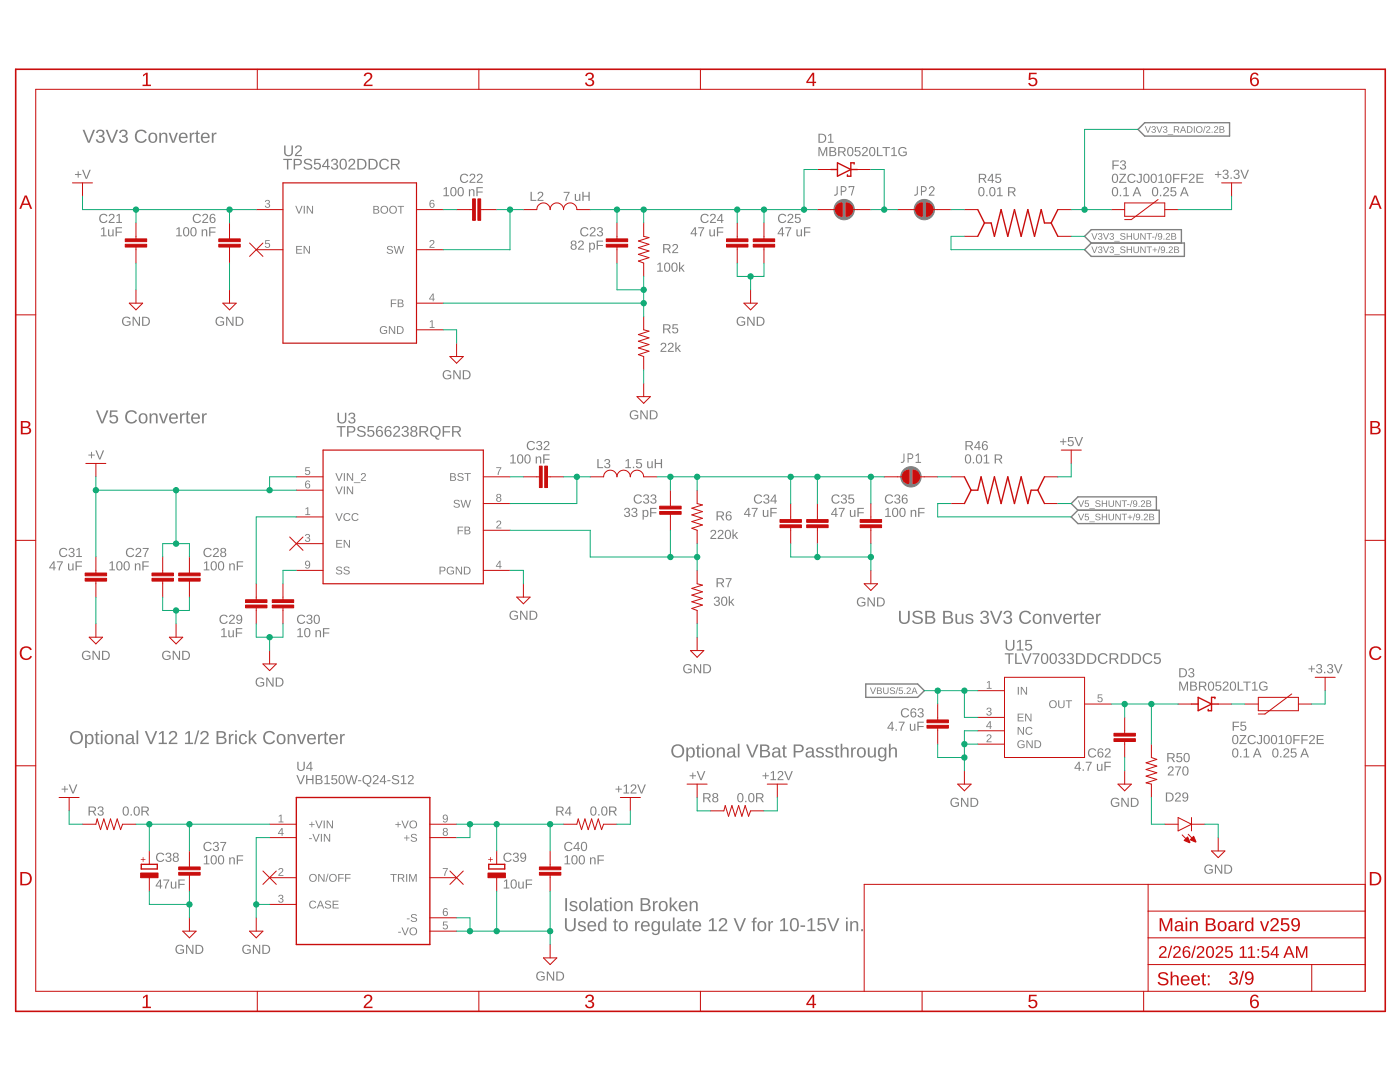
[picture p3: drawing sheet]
<svg xmlns="http://www.w3.org/2000/svg" width="279mm" height="216mm" viewBox="0 0 279 216" stroke-linecap="round" stroke-linejoin="round" font-family="sans-serif">
<g fill="#808080">
<path d="M85.8 64.2l.5-.3v1.4h.4v.1h-.9v-.1h.3v-1.2l-.3 .2z"/>
<path d="M85.9 48a.53 .53 0 0 1 .8 .2 .53 .53 0 0 1-.5 .7l-.3 .4h.8v.1h-1l.5-.6a.33 .33 0 0 0 .3-.5 .33 .33 0 0 0-.6-.1l-.2 .1z"/>
<path d="M53 40a.45 .45 0 0 1 .8 0 .45 .45 0 0 1-.3 .7 .41 .41 0 0 1 .4 .4 .41 .41 0 0 1-.5 .4l-.5-.3-.1-.1 .3-.1a.31 .31 0 0 0 .4 .3 .31 .31 0 0 0 .1-.5l-.4-.1v-.1a.3 .3 0 0 0 .5-.2 .3 .3 0 0 0-.3-.4 .3 .3 0 0 0-.3 .3h-.2z"/>
<path d="M52.9 47.9h.9v.2h-.7v.5a.53 .53 0 0 1 .8 .2 .53 .53 0 0 1-.4 .7 .53 .53 0 0 1-.6-.4h.2a.34 .34 0 0 0 .5 .1 .34 .34 0 0 0 0-.5 .34 .34 0 0 0-.5 0h-.2z"/>
<path d="M61 101.5l.5-.3v1.4h.4v.2h-1v-.2h.4v-1.2l-.3 .3z"/>
<path d="M99.2 104a.53 .53 0 0 1 .8 .2 .53 .53 0 0 1-.4 .7l-.4 .4h.9v.1h-1.1l.5-.7a.33 .33 0 0 0 .3-.4 .33 .33 0 0 0-.5-.1l-.3 .1z"/>
<path d="M61 106.6a.45 .45 0 0 1 .8 0 .45 .45 0 0 1-.3 .7 .41 .41 0 0 1 .4 .5 .41 .41 0 0 1-.5 .3l-.5-.2-.1-.2h.3a.31 .31 0 0 0 .4 .3 .31 .31 0 0 0 .1-.5l-.4-.1v-.2a.3 .3 0 0 0 .5-.1 .3 .3 0 0 0-.3-.4 .3 .3 0 0 0-.3 .3l-.2-.1z"/>
<path d="M60.9 93.2h.9v.2h-.7v.5a.53 .53 0 0 1 .8 .2 .53 .53 0 0 1-.4 .7 .53 .53 0 0 1-.6-.4h.2a.34 .34 0 0 0 .5 .2 .34 .34 0 0 0 0-.6 .34 .34 0 0 0-.5 .1h-.2z"/>
<path d="M99 93.2h1.1l-.6 1.6h-.2l.1-.4 .5-1h-.9z"/>
<path d="M55.6 162.8l.6-.2v1.3h.4v.2h-1v-.2h.4v-1.2l-.4 .3z"/>
<path d="M88.4 183.9h.9v.2h-.7v.4a.53 .53 0 0 1 .7 .3 .53 .53 0 0 1-.3 .7 .53 .53 0 0 1-.7-.4h.2a.34 .34 0 0 0 .5 .1 .34 .34 0 0 0 .1-.5 .34 .34 0 0 0-.5 0h-.2z"/>
<path d="M88.4 173.2h1l-.5 1.6h-.3l.1-.4 .5-1h-.8z"/>
<path d="M55.7 178.6a.45 .45 0 0 1 .7 0 .45 .45 0 0 1-.2 .7 .41 .41 0 0 1 .4 .5 .41 .41 0 0 1-.5 .3l-.5-.2-.1-.2h.2a.31 .31 0 0 0 .4 .3 .31 .31 0 0 0 .2-.5l-.4-.1v-.2a.3 .3 0 0 0 .4-.1 .3 .3 0 0 0-.2-.4 .3 .3 0 0 0-.4 .2h-.2z"/>
<path d="M55.7 173.3a.53 .53 0 0 1 .8 .2 .53 .53 0 0 1-.4 .8l-.3 .3h.8v.2h-1.1l.5-.7a.33 .33 0 0 0 .3-.5 .33 .33 0 0 0-.5-.1l-.2 .1z"/>
<path d="M197 136.1l.5-.2v1.4h.4v.1h-1v-.1h.4v-1.2l-.3 .2z"/>
<path d="M197 146.6a.53 .53 0 0 1 .8 .3 .53 .53 0 0 1-.4 .7l-.3 .3h.8v.2h-1l.5-.7a.33 .33 0 0 0 .3-.5 .33 .33 0 0 0-.6-.1l-.2 .1z"/>
<path d="M197 141.3a.45 .45 0 0 1 .8 0 .45 .45 0 0 1-.3 .7 .41 .41 0 0 1 .4 .5 .41 .41 0 0 1-.5 .3l-.5-.2-.1-.2h.2a.31 .31 0 0 0 .5 .2 .31 .31 0 0 0 .1-.5h-.4v-.2a.3 .3 0 0 0 .4-.1 .3 .3 0 0 0-.2-.5 .3 .3 0 0 0-.3 .3h-.2z"/>
<path d="M219.1 138.6h.9v.1h-.7l-.1 .5a.53 .53 0 0 1 .8 .3 .53 .53 0 0 1-.3 .7 .53 .53 0 0 1-.7-.4l.2-.1a.34 .34 0 0 0 .5 .2 .34 .34 0 0 0 .1-.5 .34 .34 0 0 0-.6 0h-.2z"/>
<path d="M16.5 25.9h.4l.8 2.3 .9-2.3h.4l-1.1 2.6h-.4zM19.4 26a.78 .78 0 0 1 1.1-.1 .78 .78 0 0 1 .2 1l-.4 .3a.7 .7 0 0 1 .6 .8 .7 .7 0 0 1-.9 .5l-.4-.1-.3-.2-.2-.4h.4a.53 .53 0 0 0 .7 .5 .53 .53 0 0 0 .2-.9l-.7-.1v-.3a.5 .5 0 0 0 .8-.2 .5 .5 0 0 0-.4-.7 .5 .5 0 0 0-.6 .5l-.3-.1zM21.1 25.9h.4l.8 2.3 .9-2.3h.4l-1.1 2.6h-.4zM24 26a.78 .78 0 0 1 1.1-.1 .78 .78 0 0 1 .2 1l-.4 .3a.7 .7 0 0 1 .6 .8 .7 .7 0 0 1-.9 .5l-.4-.1-.3-.2-.2-.4h.4a.53 .53 0 0 0 .7 .5 .53 .53 0 0 0 .2-.9l-.6-.1v-.3a.5 .5 0 0 0 .7-.2 .5 .5 0 0 0-.4-.7 .5 .5 0 0 0-.6 .5l-.3-.1zM27.3 26.2a1.29 1.29 0 0 1 2 .3l-.4 .1a.93 .93 0 0 0-1.2-.3 .93 .93 0 0 0-.4 1.2 .9 .9 0 0 0 .8 .7 .9 .9 0 0 0 .9-.5l.3 .1a1.32 1.32 0 0 1-1.9 .5 1.32 1.32 0 0 1-.3-1.9zM29.8 26.7a.95 .95 0 0 1 1.3-.1 .95 .95 0 0 1 .3 1.2 .89 .89 0 0 1-1.1 .7 .89 .89 0 0 1-.7-1zM30.2 26.8a.91 .91 0 0 0 .3 1.5 .84 .84 0 0 0 .5-.8 .84 .84 0 0 0-.5-.8zM31.8 26.5h.3v.3a.67 .67 0 0 1 .8-.3 .67 .67 0 0 1 .5 .7v1.3h-.3v-1.3a.48 .48 0 0 0-.6-.5 .48 .48 0 0 0-.4 .6v1.2h-.3zM33.7 26.5h.3l.6 1.7 .6-1.7h.3l-.7 2h-.4zM35.9 26.7a.91 .91 0 0 1 1.1-.1 .91 .91 0 0 1 .5 1h-1.5a.58 .58 0 0 0 .4 .6 .58 .58 0 0 0 .7-.2l.3 .1a.95 .95 0 0 1-1.3 .3 .95 .95 0 0 1-.4-1.2zM36.2 26.9l-.2 .4h1.1l-.2-.4a.55 .55 0 0 0-.7 0zM37.9 26.5h.3v.4l.2-.3 .4-.1v.3h-.3l-.2 .3-.1 1.4h-.3zM39.3 26.1h.2v.4h.4v.2h-.4v1.3l.1 .2h.3v.3h-.6l-.1-.2v-1.6h-.3v-.2h.3zM40.3 26.7a.91 .91 0 0 1 1.1-.1 .91 .91 0 0 1 .4 1h-1.4a.58 .58 0 0 0 .4 .6 .58 .58 0 0 0 .7-.2l.3 .1a.95 .95 0 0 1-1.3 .3 .95 .95 0 0 1-.4-1.2zM40.6 26.9l-.2 .4h1.1l-.2-.4a.55 .55 0 0 0-.7 0zM42.3 26.5h.3v.4l.2-.3 .4-.1v.3h-.4l-.1 .3-.1 1.4h-.3z"/>
<path d="M19.1 81.9h.4l.9 2.3 .9-2.3h.3l-1 2.6h-.4zM22 81.9h1.4v.3h-1.1l-.1 .8a.89 .89 0 0 1 1.2 .2 .89 .89 0 0 1-.1 1.2 .89 .89 0 0 1-1.2 0l-.3-.5h.3a.58 .58 0 0 0 .9 .2 .58 .58 0 0 0 .1-.9 .58 .58 0 0 0-.9 .1h-.3zM25.3 82.2a1.29 1.29 0 0 1 2 .3l-.3 .1a.93 .93 0 0 0-1.2-.4 .93 .93 0 0 0-.4 1.3 .9 .9 0 0 0 .7 .7 .9 .9 0 0 0 1-.5l.3 .1a1.32 1.32 0 0 1-1.9 .5 1.32 1.32 0 0 1-.3-1.9zM27.9 82.7a.95 .95 0 0 1 1.2-.1 .95 .95 0 0 1 .3 1.2 .89 .89 0 0 1-1 .7 .89 .89 0 0 1-.7-1zM28.2 82.8a.91 .91 0 0 0 .3 1.5 .84 .84 0 0 0 .6-.8 .84 .84 0 0 0-.5-.8zM29.9 82.5h.3v.3a.67 .67 0 0 1 .7-.3 .67 .67 0 0 1 .6 .7v1.3h-.4v-1.3a.48 .48 0 0 0-.5-.5 .48 .48 0 0 0-.4 .6v1.2h-.3zM31.7 82.5h.4l.5 1.7 .6-1.7h.4l-.8 2h-.4zM34 82.7a.91 .91 0 0 1 1.1-.2 .91 .91 0 0 1 .4 1.1h-1.4a.58 .58 0 0 0 .3 .6 .58 .58 0 0 0 .8-.2h.3a.95 .95 0 0 1-1.3 .4 .95 .95 0 0 1-.4-1.2zM34.2 82.9l-.1 .4h1.1l-.2-.5a.55 .55 0 0 0-.8 .1zM35.9 82.5h.3l.1 .4 .1-.4h.5v.3h-.4l-.2 .3v1.4h-.4zM37.3 82h.2v.5h.4v.2h-.4v1.3l.2 .2h.3v.3h-.6l-.1-.2-.1-1.6h-.2v-.2h.2zM38.4 82.7a.91 .91 0 0 1 1.1-.2 .91 .91 0 0 1 .4 1.1h-1.4a.58 .58 0 0 0 .3 .6 .58 .58 0 0 0 .8-.2h.3a.95 .95 0 0 1-1.3 .4 .95 .95 0 0 1-.4-1.2zM38.6 82.9l-.1 .4h1.1l-.2-.5a.55 .55 0 0 0-.8 .1zM40.3 82.5h.3l.1 .4 .1-.4h.5v.3h-.4l-.2 .3v1.4h-.4z"/>
<path d="M14.3 146.2a1.32 1.32 0 0 1 2 .1 1.32 1.32 0 0 1-.4 2 1.32 1.32 0 0 1-1.9-.6v-.8zM14.6 146.4a1.03 1.03 0 0 0-.1 1.5 1.03 1.03 0 0 0 1.5 .1 1.05 1.05 0 0 0 .1-1.4 1.05 1.05 0 0 0-1.3-.3zM17 146.5h.3v.3a.76 .76 0 0 1 1-.3 .76 .76 0 0 1 .4 1 .81 .81 0 0 1-1 1l-.4-.3v1.1h-.3zM17.5 146.8a1.06 1.06 0 0 0 .2 1.4 .65 .65 0 0 0 .6-.3 .65 .65 0 0 0 0-.7 .48 .48 0 0 0-.2-.4 .48 .48 0 0 0-.6 0zM19.2 146h.2v.5h.4v.2h-.4v1.3l.2 .2h.2v.3h-.5l-.1-.2-.1-1.6h-.2v-.2h.2zM20.1 145.7h.4v.4h-.4zM20.1 146.5h.4v2h-.4zM21.1 146.7a.95 .95 0 0 1 1.2-.1 .95 .95 0 0 1 .3 1.2 .89 .89 0 0 1-1 .7 .89 .89 0 0 1-.7-1zM21.4 146.8a.91 .91 0 0 0 .3 1.5 .84 .84 0 0 0 .6-.8 .84 .84 0 0 0-.5-.8zM23.1 146.5h.3v.3a.67 .67 0 0 1 .7-.3 .67 .67 0 0 1 .6 .6v1.4h-.4v-1.3a.48 .48 0 0 0-.5-.5 .48 .48 0 0 0-.4 .6v1.2h-.3zM25.4 146.6a.79 .79 0 0 1 .8-.2 .79 .79 0 0 1 .5 .7v1l.3 .2v.2h-.4l-.2-.4a.68 .68 0 0 1-.9 .5 .68 .68 0 0 1-.4-.9 .68 .68 0 0 1 .8-.4h.5a.45 .45 0 0 0-.3-.6 .45 .45 0 0 0-.6 .3h-.4zM25.5 147.6a.41 .41 0 0 0 .1 .6 .41 .41 0 0 0 .6-.1l.2-.6zM27.2 145.7h.4v2.8h-.4zM28.9 145.9h.4l.8 2.3 .9-2.3h.4l-1.1 2.6h-.3zM31.8 146.3l.6-.4h.3v2.3h.6v.3h-1.6v-.3h.6v-2l-.5 .4zM34 146a.84 .84 0 0 1 1.3 .2 .84 .84 0 0 1-.5 1.2l-.8 .8h1.4v.3h-1.7a3.5 3.5 0 0 1 1.2-1.7 .49 .49 0 0 0-.2-.7 .49 .49 0 0 0-.7 .5l-.3-.1zM37 146.3l.6-.4h.3v2.3h.6v.3h-1.6v-.3h.7v-2l-.6 .4zM39.5 145.7h.3l-.8 2.8h-.3zM40.2 146a.84 .84 0 0 1 1.4 .2 .84 .84 0 0 1-.5 1.2l-.8 .8h1.4v.3h-1.7a3.5 3.5 0 0 1 1.2-1.7 .49 .49 0 0 0-.2-.7 .49 .49 0 0 0-.7 .5l-.3-.1zM43.2 145.9a1.69 1.69 0 0 1 1.8 .3 .61 .61 0 0 1-.4 .9 .71 .71 0 0 1 .6 .9 .71 .71 0 0 1-.9 .5h-1.1zM43.6 146.2v.8h.6a.43 .43 0 0 0 .5-.4 .43 .43 0 0 0-.5-.4zM43.6 147.3v.9l1-.1a.45 .45 0 0 0 .2-.6l-.2-.2zM45.7 146.5h.3v.4l.2-.4h.4v.3h-.3l-.2 .3-.1 1.4h-.3zM46.9 145.7h.4v.4h-.4zM46.9 146.5h.4v2h-.4zM47.9 146.7a.81 .81 0 0 1 1.4 .3l-.4 .1a.51 .51 0 0 0-.6-.3 .51 .51 0 0 0-.3 .7 .51 .51 0 0 0 .3 .7 .51 .51 0 0 0 .7-.3h.3a.84 .84 0 0 1-1 .6 .84 .84 0 0 1-.6-1zM49.7 145.7h.3v1.8l.9-1h.3l-.8 .8 .9 1.2h-.4l-.7-.9-.2 .2v.7h-.3zM52.9 146.2a1.29 1.29 0 0 1 2 .3l-.3 .1a.93 .93 0 0 0-1.3-.4 .93 .93 0 0 0-.4 1.3 .9 .9 0 0 0 .8 .7 .9 .9 0 0 0 .9-.5l.3 .1a1.32 1.32 0 0 1-1.9 .5 1.32 1.32 0 0 1-.3-1.9zM55.4 146.7a.95 .95 0 0 1 1.3-.1 .95 .95 0 0 1 .3 1.2 .89 .89 0 0 1-1.1 .7 .89 .89 0 0 1-.7-1zM55.8 146.8a.91 .91 0 0 0 .3 1.5 .84 .84 0 0 0 .5-.8 .84 .84 0 0 0-.5-.8zM57.4 146.5h.3v.3a.67 .67 0 0 1 .8-.3 .67 .67 0 0 1 .5 .6v1.4h-.3v-1.3a.48 .48 0 0 0-.6-.5 .48 .48 0 0 0-.4 .6v1.2h-.3zM59.3 146.5h.3l.6 1.7 .6-1.7h.3l-.7 2h-.4zM61.5 146.7a.91 .91 0 0 1 1.1-.2 .91 .91 0 0 1 .5 1.1h-1.5a.58 .58 0 0 0 .4 .6 .58 .58 0 0 0 .7-.2h.3a.95 .95 0 0 1-1.3 .4 .95 .95 0 0 1-.4-1.2zM61.8 146.9l-.2 .4h1.1l-.1-.5a.55 .55 0 0 0-.8 .1zM63.5 146.5h.3v.4l.2-.4h.4v.3h-.3l-.2 .3-.1 1.4h-.3zM64.9 146h.2v.5h.4v.2h-.4v1.3l.1 .2h.3v.3h-.6l-.1-.2v-1.6h-.3v-.2h.3zM65.9 146.7a.91 .91 0 0 1 1.1-.2 .91 .91 0 0 1 .4 1.1h-1.4a.58 .58 0 0 0 .4 .6 .58 .58 0 0 0 .7-.2h.3a.95 .95 0 0 1-1.3 .4 .95 .95 0 0 1-.4-1.2zM66.2 146.9l-.2 .4h1.1l-.2-.5a.55 .55 0 0 0-.7 .1zM67.9 146.5h.3v.4l.2-.4h.4v.3h-.4l-.1 .3-.1 1.4h-.3z"/>
<path d="M134.3 148.9a1.32 1.32 0 0 1 2 .1 1.32 1.32 0 0 1-.4 1.9 1.32 1.32 0 0 1-1.9-.6v-.8zM134.6 149.1a1.03 1.03 0 0 0-.1 1.4 1.03 1.03 0 0 0 1.4 .1 1.05 1.05 0 0 0 .2-1.3 1.05 1.05 0 0 0-1.3-.4zM137 149.2h.3v.3a.76 .76 0 0 1 1-.3 .76 .76 0 0 1 .4 .9 .81 .81 0 0 1-1 1l-.4-.3v1.1h-.3zM137.5 149.5a1.06 1.06 0 0 0 .2 1.4 .65 .65 0 0 0 .6-.3 .65 .65 0 0 0 0-.7 .48 .48 0 0 0-.2-.5 .48 .48 0 0 0-.6 .1zM139.2 148.7h.2v.5h.4v.2h-.4v1.2l.1 .3h.3v.2h-.5l-.1-.1-.1-1.6h-.2v-.2h.2zM140.1 148.4h.4v.3h-.4zM140.1 149.2h.4v1.9h-.4zM141.1 149.4a.95 .95 0 0 1 1.2-.1 .95 .95 0 0 1 .3 1.2 .89 .89 0 0 1-1 .7 .89 .89 0 0 1-.7-1.1zM141.4 149.4a.91 .91 0 0 0 .3 1.5 .84 .84 0 0 0 .6-.7 .84 .84 0 0 0-.5-.8zM143 149.2h.4v.3a.67 .67 0 0 1 .7-.4 .67 .67 0 0 1 .5 .7v1.3h-.3v-1.2a.48 .48 0 0 0-.5-.6 .48 .48 0 0 0-.4 .7v1.1h-.3zM145.4 149.2a.79 .79 0 0 1 .8-.1 .79 .79 0 0 1 .5 .7v1l.3 .1v.2h-.4l-.2-.3a.68 .68 0 0 1-.9 .4 .68 .68 0 0 1-.4-.8 .68 .68 0 0 1 .8-.5h.5a.45 .45 0 0 0-.4-.5 .45 .45 0 0 0-.5 .3h-.4zM145.5 150.3a.41 .41 0 0 0 .1 .6 .41 .41 0 0 0 .6-.2l.2-.5zM147.2 148.4h.4v2.7h-.4zM148.9 148.5h.4l.8 2.3 .9-2.3h.4l-1.1 2.6h-.4zM151.7 148.5a1.69 1.69 0 0 1 1.8 .4 .61 .61 0 0 1-.4 .9 .71 .71 0 0 1 .6 .8 .71 .71 0 0 1-1 .5h-1zM152 148.8v.9h.6a.43 .43 0 0 0 .6-.5 .43 .43 0 0 0-.6-.4zM152 149.9v1l1.1-.1a.45 .45 0 0 0 .2-.7l-.2-.1zM154.4 149.2a.79 .79 0 0 1 .8-.1 .79 .79 0 0 1 .5 .7v1l.3 .1v.2h-.4l-.2-.3a.68 .68 0 0 1-.9 .4 .68 .68 0 0 1-.4-.8 .68 .68 0 0 1 .8-.5h.5a.45 .45 0 0 0-.3-.5 .45 .45 0 0 0-.6 .3h-.4zM154.5 150.3a.41 .41 0 0 0 .1 .6 .41 .41 0 0 0 .6-.2l.2-.5zM156.4 148.7h.2v.5h.4v.2h-.4v1.2l.1 .3h.3v.2h-.5l-.2-.1v-1.6h-.2v-.2h.2zM158.4 148.5a2.26 2.26 0 0 1 1.8 .3 .81 .81 0 0 1 .1 .9 .81 .81 0 0 1-.8 .4h-.8v1h-.3zM158.7 148.8v1.1h.8a.52 .52 0 0 0 .5-.4 .52 .52 0 0 0-.2-.6zM161.1 149.2a.79 .79 0 0 1 .8-.1 .79 .79 0 0 1 .5 .7v1l.3 .1v.2h-.4l-.2-.3a.68 .68 0 0 1-.9 .4 .68 .68 0 0 1-.4-.8 .68 .68 0 0 1 .8-.5h.5a.45 .45 0 0 0-.3-.5 .45 .45 0 0 0-.6 .3h-.4zM161.2 150.3a.41 .41 0 0 0 .1 .6 .41 .41 0 0 0 .6-.2l.2-.5zM163.1 149.3a.9 .9 0 0 1 1.3 .3h-.3a.42 .42 0 0 0-.5-.3 .42 .42 0 0 0-.3 .5l.2 .1a.71 .71 0 0 1 .7 .3 .71 .71 0 0 1 .1 .7 .97 .97 0 0 1-1.5-.2l.3-.1a.48 .48 0 0 0 .6 .4 .48 .48 0 0 0 .3-.6h-.1a.87 .87 0 0 1-1-.9zM165 149.3a.9 .9 0 0 1 1.3 .3h-.3a.42 .42 0 0 0-.5-.3 .42 .42 0 0 0-.3 .5l.2 .1a.71 .71 0 0 1 .7 .3 .71 .71 0 0 1 .1 .7 .97 .97 0 0 1-1.5-.2l.3-.1a.48 .48 0 0 0 .5 .4 .48 .48 0 0 0 .4-.6h-.1a.87 .87 0 0 1-1-.9zM166.9 148.7h.2v.5h.3v.2h-.3v1.2l.1 .3h.3v.2h-.6l-.1-.1v-1.6h-.3v-.2h.3zM167.8 148.4h.3v1.1a.67 .67 0 0 1 .8-.4 .67 .67 0 0 1 .5 .7v1.3h-.4v-1.2a.48 .48 0 0 0-.5-.6 .48 .48 0 0 0-.4 .7v1.1h-.3zM169.9 149.2h.3v.4l.2-.4 .4-.1v.3l-.4 .1-.2 .2v1.4h-.3zM171.2 149.4a.95 .95 0 0 1 1.3-.1 .95 .95 0 0 1 .3 1.2 .89 .89 0 0 1-1.1 .7 .89 .89 0 0 1-.7-1.1zM171.6 149.4a.91 .91 0 0 0 .3 1.5 .84 .84 0 0 0 .5-.7 .84 .84 0 0 0-.5-.8zM173.2 149.2h.3v1.2a.48 .48 0 0 0 .6 .6 .48 .48 0 0 0 .4-.7v-1.1h.3v1.9h-.3v-.3a.67 .67 0 0 1-.8 .4 .67 .67 0 0 1-.5-.7zM175.4 149.4a.71 .71 0 0 1 1.2 .1v-.3h.3v1.9a.84 .84 0 0 1-.7 .8 .84 .84 0 0 1-.9-.5h.3l.2 .2a.54 .54 0 0 0 .7-.2l.1-.6a.75 .75 0 0 1-1 .3 .75 .75 0 0 1-.4-.9zM175.8 149.4a.92 .92 0 0 0 .2 1.5 .79 .79 0 0 0 .6-.8 .79 .79 0 0 0-.7-.7zM177.4 148.4h.3v1.1a.67 .67 0 0 1 .8-.4 .67 .67 0 0 1 .5 .7v1.3h-.3v-1.2a.48 .48 0 0 0-.6-.6 .48 .48 0 0 0-.4 .7v1.1h-.3z"/>
<path d="M179.4 121.9h.4v1.6a.72 .72 0 0 0 .7 .7 .72 .72 0 0 0 .7-.7v-1.6h.4v1.6a1.07 1.07 0 0 1-1.1 1 1.07 1.07 0 0 1-1.1-1zM182.3 122.2a1.18 1.18 0 0 1 1.8 .2l-.3 .1a.68 .68 0 0 0-.7-.4 .68 .68 0 0 0-.6 .5l.7 .4a.8 .8 0 0 1 1 .8 .8 .8 0 0 1-1.1 .7 .95 .95 0 0 1-1.1-.6l.4-.1a.82 .82 0 0 0 .7 .4 .82 .82 0 0 0 .7-.4 1.86 1.86 0 0 0-1.4-.7l-.2-.4zM184.7 121.9a1.69 1.69 0 0 1 1.8 .3 .61 .61 0 0 1-.5 .9 .71 .71 0 0 1 .7 .9 .71 .71 0 0 1-1 .5h-1zM185 122.2v.8h.6a.43 .43 0 0 0 .6-.4 .43 .43 0 0 0-.6-.4zM185 123.3v.9l1.1-.1a.45 .45 0 0 0 .1-.6l-.2-.2zM188.2 121.9a1.69 1.69 0 0 1 1.8 .3 .61 .61 0 0 1-.4 .9 .71 .71 0 0 1 .6 .9 .71 .71 0 0 1-.9 .5h-1.1zM188.6 122.2v.8h.6a.43 .43 0 0 0 .5-.4 .43 .43 0 0 0-.5-.4zM188.6 123.3v.9l1-.1a.45 .45 0 0 0 .2-.6l-.2-.2zM190.7 122.5h.3v1.2a.48 .48 0 0 0 .5 .6 .48 .48 0 0 0 .4-.7v-1.1h.4v2h-.3v-.4a.67 .67 0 0 1-.8 .4 .67 .67 0 0 1-.5-.7zM192.9 122.6a.9 .9 0 0 1 1.3 .3l-.3 .1a.42 .42 0 0 0-.5-.4 .42 .42 0 0 0-.3 .6l.2 .1a.71 .71 0 0 1 .8 .2 .71 .71 0 0 1 .1 .7 .97 .97 0 0 1-1.6-.2h.3a.48 .48 0 0 0 .6 .3 .48 .48 0 0 0 .4-.5l-.1-.1a.87 .87 0 0 1-1.1-.9zM195.9 122a.78 .78 0 0 1 1.1-.1 .78 .78 0 0 1 .2 1l-.4 .2a.7 .7 0 0 1 .6 .9 .7 .7 0 0 1-.9 .5l-.4-.1-.4-.2-.1-.4h.3a.53 .53 0 0 0 .8 .4 .53 .53 0 0 0 .2-.8l-.7-.1v-.3a.5 .5 0 0 0 .8-.2 .5 .5 0 0 0-.4-.7 .5 .5 0 0 0-.6 .4h-.4zM197.6 121.9h.3l.9 2.3 .9-2.3h.3l-1 2.6h-.4zM200.5 122a.78 .78 0 0 1 1.1-.1 .78 .78 0 0 1 .2 1l-.4 .2a.7 .7 0 0 1 .6 .9 .7 .7 0 0 1-.9 .5l-.4-.1-.3-.2-.2-.4h.4a.53 .53 0 0 0 .7 .4 .53 .53 0 0 0 .2-.8l-.7-.1v-.3a.5 .5 0 0 0 .8-.2 .5 .5 0 0 0-.4-.7 .5 .5 0 0 0-.6 .4h-.3zM203.7 122.2a1.29 1.29 0 0 1 2.1 .3l-.4 .1a.93 .93 0 0 0-1.2-.4 .93 .93 0 0 0-.4 1.3 .9 .9 0 0 0 .8 .7 .9 .9 0 0 0 .9-.5l.3 .1a1.32 1.32 0 0 1-1.9 .5 1.32 1.32 0 0 1-.3-1.9zM206.3 122.7a.95 .95 0 0 1 1.2-.1 .95 .95 0 0 1 .3 1.2 .89 .89 0 0 1-1 .7 .89 .89 0 0 1-.7-1zM206.7 122.8a.91 .91 0 0 0 .3 1.5 .84 .84 0 0 0 .5-.8 .84 .84 0 0 0-.5-.8zM208.3 122.5h.3v.3a.67 .67 0 0 1 .8-.3 .67 .67 0 0 1 .5 .7v1.3h-.4v-1.3a.48 .48 0 0 0-.5-.5 .48 .48 0 0 0-.4 .6v1.2h-.3zM210.1 122.5h.4l.5 1.7 .6-1.7h.4l-.8 2h-.3zM212.4 122.7a.91 .91 0 0 1 1.1-.2 .91 .91 0 0 1 .4 1.1h-1.4a.58 .58 0 0 0 .4 .6 .58 .58 0 0 0 .7-.2h.3a.95 .95 0 0 1-1.3 .4 .95 .95 0 0 1-.4-1.2zM212.7 122.9l-.2 .4h1.1l-.2-.5a.55 .55 0 0 0-.7 .1zM214.3 122.5h.4v.4l.2-.4h.4v.3h-.4l-.2 .3v1.4h-.3zM215.7 122h.3v.5h.3v.2h-.3v1.3l.1 .2h.3v.3h-.6l-.1-.2-.1-1.6h-.2v-.2h.3zM216.8 122.7a.91 .91 0 0 1 1.1-.2 .91 .91 0 0 1 .4 1.1h-1.4a.58 .58 0 0 0 .4 .6 .58 .58 0 0 0 .7-.2h.3a.95 .95 0 0 1-1.3 .4 .95 .95 0 0 1-.4-1.2zM217.1 122.9l-.2 .4h1.1l-.2-.5a.55 .55 0 0 0-.7 .1zM218.7 122.5h.4v.4l.2-.4h.4v.3h-.4l-.2 .3v1.4h-.3z"/>
<path d="M112.8 179.2h.4v2.6h-.4zM113.9 179.9a.9 .9 0 0 1 1.3 .4h-.3a.42 .42 0 0 0-.5-.3 .42 .42 0 0 0-.3 .5l.2 .1a.71 .71 0 0 1 .8 .2 .71 .71 0 0 1 .1 .8 .97 .97 0 0 1-1.6-.3h.3a.48 .48 0 0 0 .6 .4 .48 .48 0 0 0 .4-.6l-.2-.1a.87 .87 0 0 1-1-.8zM115.8 180a.95 .95 0 0 1 1.2-.1 .95 .95 0 0 1 .3 1.2 .89 .89 0 0 1-1 .7 .89 .89 0 0 1-.7-1zM116.1 180.1a.91 .91 0 0 0 .3 1.5 .84 .84 0 0 0 .6-.8 .84 .84 0 0 0-.6-.8zM117.7 179.1h.4v2.7h-.4zM118.8 179.9a.79 .79 0 0 1 .8-.1 .79 .79 0 0 1 .5 .6v1l.3 .2v.2h-.4l-.2-.4a.68 .68 0 0 1-.8 .5 .68 .68 0 0 1-.5-.8 .68 .68 0 0 1 .8-.5h.5a.45 .45 0 0 0-.3-.6 .45 .45 0 0 0-.6 .3h-.3zM119 180.9a.41 .41 0 0 0 0 .7 .41 .41 0 0 0 .6-.2l.2-.6zM120.8 179.4h.2v.4h.4v.3h-.4v1.2l.1 .3 .3-.1v.3h-.5l-.1-.2-.1-1.5h-.2v-.3h.2zM121.7 179.1h.3v.3h-.3zM121.7 179.8h.3v2h-.3zM122.7 180a.95 .95 0 0 1 1.2-.1 .95 .95 0 0 1 .3 1.2 .89 .89 0 0 1-1 .7 .89 .89 0 0 1-.7-1zM123 180.1a.91 .91 0 0 0 .3 1.5 .84 .84 0 0 0 .6-.8 .84 .84 0 0 0-.5-.8zM124.6 179.8h.4v.4a.67 .67 0 0 1 .7-.4 .67 .67 0 0 1 .5 .7v1.3h-.3v-1.3a.48 .48 0 0 0-.5-.5 .48 .48 0 0 0-.4 .7v1.1h-.3zM127.8 179.2a1.69 1.69 0 0 1 1.8 .4 .61 .61 0 0 1-.4 .8 .71 .71 0 0 1 .6 .9 .71 .71 0 0 1-.9 .5h-1.1zM128.2 179.5v.8h.6a.43 .43 0 0 0 .6-.4 .43 .43 0 0 0-.6-.4zM128.2 180.6v.9h1a.45 .45 0 0 0 .2-.7l-.2-.2zM130.3 179.8h.3v.4l.2-.3 .4-.1v.3h-.3l-.2 .3-.1 1.4h-.3zM131.7 180a.95 .95 0 0 1 1.2-.1 .95 .95 0 0 1 .3 1.2 .89 .89 0 0 1-1 .7 .89 .89 0 0 1-.7-1zM132 180.1a.91 .91 0 0 0 .3 1.5 .84 .84 0 0 0 .6-.8 .84 .84 0 0 0-.5-.8zM133.7 179.1h.3v1.7l.9-1h.3l-.8 .9 .9 1.1h-.4l-.7-.9-.2 .2v.7h-.3zM135.7 180a.91 .91 0 0 1 1.1-.1 .91 .91 0 0 1 .4 1h-1.4a.58 .58 0 0 0 .4 .7 .58 .58 0 0 0 .7-.3l.3 .1a.95 .95 0 0 1-1.3 .3 .95 .95 0 0 1-.4-1.2zM135.9 180.2l-.1 .4h1.1l-.2-.4a.55 .55 0 0 0-.8 0zM137.6 179.8h.3l.1 .4a.67 .67 0 0 1 .7-.4 .67 .67 0 0 1 .5 .7v1.3h-.3v-1.3a.48 .48 0 0 0-.5-.5 .48 .48 0 0 0-.4 .7v1.1h-.4z"/>
<path d="M112.8 183.2h.3v1.6a.72 .72 0 0 0 .7 .8 .72 .72 0 0 0 .7-.8v-1.6h.4v1.6a1.07 1.07 0 0 1-1.1 1 1.07 1.07 0 0 1-1-.9zM115.6 183.9a.9 .9 0 0 1 1.3 .4h-.3a.42 .42 0 0 0-.5-.3 .42 .42 0 0 0-.3 .5l.2 .1a.71 .71 0 0 1 .7 .2 .71 .71 0 0 1 .1 .8 .97 .97 0 0 1-1.5-.3h.3a.48 .48 0 0 0 .5 .4 .48 .48 0 0 0 .4-.6l-.1-.1a.87 .87 0 0 1-1-.8zM117.5 184a.91 .91 0 0 1 1-.1 .91 .91 0 0 1 .5 1h-1.4a.58 .58 0 0 0 .3 .7 .58 .58 0 0 0 .8-.3l.2 .1a.95 .95 0 0 1-1.2 .3 .95 .95 0 0 1-.4-1.2zM117.7 184.2l-.1 .4h1.1l-.2-.4a.55 .55 0 0 0-.8 0zM119.5 184a.71 .71 0 0 1 1.2 .1v-1h.3v2.7h-.3v-.3a.76 .76 0 0 1-1 .3 .76 .76 0 0 1-.4-1zM119.9 184.1a1.25 1.25 0 0 0 0 1.4 .66 .66 0 0 0 .7-.2 .66 .66 0 0 0 .1-.8l-.3-.4zM122.7 183.4h.2v.4h.4v.3h-.4v1.2l.1 .3 .3-.1v.3h-.5l-.2-.2v-1.5h-.2v-.3h.2zM123.7 184a.95 .95 0 0 1 1.3-.1 .95 .95 0 0 1 .3 1.2 .89 .89 0 0 1-1.1 .7 .89 .89 0 0 1-.7-1zM124.1 184.1a.91 .91 0 0 0 .3 1.5 .84 .84 0 0 0 .5-.8 .84 .84 0 0 0-.5-.8zM126.7 183.8h.4v.4l.2-.3 .4-.1v.3h-.4l-.2 .3v1.4h-.3zM128.1 184a.91 .91 0 0 1 1.1-.1 .91 .91 0 0 1 .5 1h-1.4a.58 .58 0 0 0 .3 .7 .58 .58 0 0 0 .7-.3l.3 .1a.95 .95 0 0 1-1.2 .3 .95 .95 0 0 1-.5-1.2zM128.4 184.2l-.1 .4h1l-.1-.4a.55 .55 0 0 0-.8 0zM130.2 184a.71 .71 0 0 1 1.2 .2v-.4h.3v1.9a.84 .84 0 0 1-.7 .9 .84 .84 0 0 1-.9-.5l.3-.1 .2 .3a.54 .54 0 0 0 .7-.2l.1-.7a.75 .75 0 0 1-1 .4 .75 .75 0 0 1-.4-1zM130.6 184.1a.92 .92 0 0 0 .2 1.5 .79 .79 0 0 0 .6-.8 .79 .79 0 0 0-.7-.8zM132.2 183.8h.3v1.3a.48 .48 0 0 0 .5 .5 .48 .48 0 0 0 .4-.6v-1.2h.4v2h-.3v-.3a.67 .67 0 0 1-.8 .3 .67 .67 0 0 1-.5-.7zM134.3 183.1h.3v2.7h-.3zM135.4 183.9a.79 .79 0 0 1 .8-.1 .79 .79 0 0 1 .5 .6v1l.3 .2v.2h-.5l-.2-.4a.68 .68 0 0 1-.8 .5 .68 .68 0 0 1-.5-.8 .68 .68 0 0 1 .9-.5h.4a.45 .45 0 0 0-.3-.6 .45 .45 0 0 0-.5 .3h-.4zM135.5 184.9a.41 .41 0 0 0 0 .7 .41 .41 0 0 0 .7-.2l.1-.6zM137.4 183.4h.2v.4h.4v.3h-.4v1.2l.1 .3 .3-.1v.3h-.6l-.1-.2v-1.5h-.3v-.3h.3zM138.4 184a.91 .91 0 0 1 1.1-.1 .91 .91 0 0 1 .4 1h-1.4a.58 .58 0 0 0 .4 .7 .58 .58 0 0 0 .7-.3l.3 .1a.95 .95 0 0 1-1.3 .3 .95 .95 0 0 1-.4-1.2zM138.7 184.2l-.2 .4h1.1l-.2-.4a.55 .55 0 0 0-.7 0zM141.5 183.6l.6-.4h.3v2.3h.7v.3h-1.7v-.3h.7v-2l-.6 .4zM143.7 183.4a.84 .84 0 0 1 1.3 .1 .84 .84 0 0 1-.5 1.3l-.7 .7h1.4v.3h-1.8a3.5 3.5 0 0 1 1.3-1.6 .49 .49 0 0 0-.3-.8 .49 .49 0 0 0-.6 .5h-.3zM146.4 183.2h.4l.8 2.3 .9-2.3h.4l-1.1 2.6h-.3zM150.4 183.2l.6-.1v.3l-.4 .1v.3h.4v.3h-.4v1.7h-.3v-1.7h-.3v-.3h.3zM151.4 184a.95 .95 0 0 1 1.2-.1 .95 .95 0 0 1 .3 1.2 .89 .89 0 0 1-1 .7 .89 .89 0 0 1-.7-1zM151.7 184.1a.91 .91 0 0 0 .3 1.5 .84 .84 0 0 0 .6-.8 .84 .84 0 0 0-.5-.8zM153.3 183.8h.4v.4l.2-.3 .4-.1v.3h-.4l-.2 .3v1.4h-.3zM155.8 183.6l.6-.4h.3v2.3h.6v.3h-1.6v-.3h.6v-2l-.5 .4zM158 183.3a.97 .97 0 0 1 1.2 .1 .97 .97 0 0 1 .2 1.1 .99 .99 0 0 1-.3 1.1 .99 .99 0 0 1-1.1 .1 1.97 1.97 0 0 1 0-2.4zM158.2 183.6a1.75 1.75 0 0 0 .2 1.9h.3a1.59 1.59 0 0 0 0-2zM159.8 184.7h.9v.3h-.9zM161.2 183.6l.6-.4h.3v2.3h.6v.3h-1.6v-.3h.7v-2l-.6 .4zM163.2 183.2h1.5v.3h-1.2v.8a.89 .89 0 0 1 1.2 .2 .89 .89 0 0 1-.1 1.2 .89 .89 0 0 1-1.2 0l-.3-.5h.3a.58 .58 0 0 0 .9 .2 .58 .58 0 0 0 .1-.8 .58 .58 0 0 0-.9 0h-.3zM165 183.2h.4l.9 2.3 .9-2.3h.3l-1 2.6h-.4zM168.8 183.1h.4v.3h-.4zM168.8 183.8h.4v2h-.4zM169.7 183.8h.3v.4a.67 .67 0 0 1 .8-.4 .67 .67 0 0 1 .5 .7v1.3h-.4v-1.3a.48 .48 0 0 0-.5-.5 .48 .48 0 0 0-.4 .7v1.1h-.3zM171.9 185.4h.3v.4h-.3z"/>
<path d="M222.2 37.4a.68 .68 0 0 1 .8 .1 .68 .68 0 0 1 .1 .8 .68 .68 0 0 1-.6 .9 .68 .68 0 0 1-.6-.9zM222.3 37.6a1.02 1.02 0 0 0 .2 1.4 .9 .9 0 0 0 0-1.5zM223.5 38.9h.2v.3h-.2zM224.2 37.6l.7-.3v1.7h.4v.2h-1.1v-.2h.4v-1.4l-.4 .3zM226.8 37.3h.2l.8 1.9h-.3l-.2-.6h-.8l-.2 .6h-.3zM226.9 37.5l-.3 .9h.6z"/>
<path d="M230.2 37.4a.68 .68 0 0 1 .8 .1 .68 .68 0 0 1 .1 .8 .68 .68 0 0 1-.6 .9 .68 .68 0 0 1-.6-.9zM230.3 37.6a1.02 1.02 0 0 0 .2 1.4 .9 .9 0 0 0 0-1.5zM231.5 38.9h.2v.3h-.2zM232.3 37.4a.58 .58 0 0 1 .9 .2 .58 .58 0 0 1-.3 .8l-.5 .6h.9v.2h-1.2l.1-.3 .5-.6a.39 .39 0 0 0 .3-.5 .39 .39 0 0 0-.6-.1v.1h-.3zM233.7 37.3h1v.2h-.8l-.1 .6a.62 .62 0 0 1 .9 .3 .62 .62 0 0 1-.4 .8 .62 .62 0 0 1-.8-.4l.3-.1a.4 .4 0 0 0 .6 .2 .4 .4 0 0 0 0-.6 .4 .4 0 0 0-.6 0h-.2zM236.2 37.3h.3l.7 1.9h-.2l-.2-.6h-.9l-.2 .6h-.2zM236.4 37.5l-.4 .9h.7z"/>
<path d="M246.2 149.4a.68 .68 0 0 1 .8 .1 .68 .68 0 0 1 .1 .7 .68 .68 0 0 1-.6 1 .68 .68 0 0 1-.6-1zM246.3 149.5a1.02 1.02 0 0 0 .2 1.5 .9 .9 0 0 0 0-1.5zM247.5 150.9h.2v.2h-.2zM248.2 149.6l.7-.3v1.6h.4v.2h-1.1v-.2h.4v-1.3l-.4 .2zM250.8 149.3h.2l.8 1.8h-.3l-.2-.5h-.8l-.2 .5h-.3zM250.9 149.5l-.3 .9h.6z"/>
<path d="M254.2 149.4a.68 .68 0 0 1 .8 .1 .68 .68 0 0 1 .1 .7 .68 .68 0 0 1-.6 1 .68 .68 0 0 1-.6-1zM254.3 149.5a1.02 1.02 0 0 0 .2 1.5 .9 .9 0 0 0 0-1.5zM255.5 150.9h.2v.2h-.2zM256.3 149.4a.58 .58 0 0 1 .9 .2 .58 .58 0 0 1-.3 .8l-.5 .5h.9v.2h-1.2l.1-.3 .5-.5a.39 .39 0 0 0 .3-.5 .39 .39 0 0 0-.6-.1v.1h-.3zM257.7 149.3h1v.2h-.8l-.1 .6a.62 .62 0 0 1 .9 .3 .62 .62 0 0 1-.4 .8 .62 .62 0 0 1-.8-.5h.3a.4 .4 0 0 0 .6 .2 .4 .4 0 0 0 0-.6 .4 .4 0 0 0-.6 0h-.2zM260.2 149.3h.3l.7 1.8h-.2l-.2-.5h-.9l-.2 .5h-.2zM260.4 149.5l-.4 .9h.7z"/>
<path d="M20.2 45.6l.6-.3v1.7h.5v.2h-1.2v-.2h.5v-1.4l-.4 .3zM21.6 45.8h.2v.8a.34 .34 0 0 0 .4 .4 .34 .34 0 0 0 .2-.4v-.8h.3v1.4h-.2v-.3a.47 .47 0 0 1-.6 .3 .47 .47 0 0 1-.3-.5zM23.1 45.3h1.3v.2h-1.1v.7h1v.2h-1v.8h-.2z"/>
<path d="M56.5 31.7h1.8v.2h-.7v1.9h-.3v-1.9h-.8zM58.6 31.7h.9a.65 .65 0 0 1 .7 .6 .65 .65 0 0 1-.7 .7h-.6v.8h-.3zM58.9 31.9v.9l.8-.1a.43 .43 0 0 0 0-.7zM60.7 31.9a.97 .97 0 0 1 1.6 .3h-.3a.52 .52 0 0 0-.6-.4 .52 .52 0 0 0-.4 .6l.5 .2a.65 .65 0 0 1 .8 .7 .65 .65 0 0 1-.8 .6 .78 .78 0 0 1-.9-.6h.2a.64 .64 0 0 0 .7 .3 .64 .64 0 0 0 .5-.4l-.5-.3a.68 .68 0 0 1-.7-.3 .68 .68 0 0 1-.1-.7zM62.7 31.7h1.2v.2h-.9l-.1 .7a.73 .73 0 0 1 1.1 .3 .73 .73 0 0 1-.4 1 .73 .73 0 0 1-1-.4v-.2h.3a.47 .47 0 0 0 .7 .2 .47 .47 0 0 0 0-.7 .47 .47 0 0 0-.7 0h-.2zM65.2 31.7h.3v1.4h.3v.2h-.3v.5h-.2v-.5h-1v-.2zM65.3 32l-.8 1.1h.8zM66.3 31.8a.62 .62 0 0 1 .9-.1 .62 .62 0 0 1 0 1h-.2a.6 .6 0 0 1 .4 .8 .6 .6 0 0 1-.8 .3l-.5-.4-.1-.1 .3-.1a.43 .43 0 0 0 .6 .4 .43 .43 0 0 0 .2-.6l-.6-.1v-.3a.41 .41 0 0 0 .6-.2 .41 .41 0 0 0-.3-.5 .41 .41 0 0 0-.5 .3h-.2zM68.1 31.8a.8 .8 0 0 1 .9 .1 .8 .8 0 0 1 .2 .9 .8 .8 0 0 1-.7 1.1 .8 .8 0 0 1-.8-1.1l.1-.7zM68.2 32a1.15 1.15 0 0 0 .3 1.6 1.1 1.1 0 0 0 .1-1.7zM69.7 31.8a.69 .69 0 0 1 1.1 .1 .69 .69 0 0 1-.4 1.1l-.6 .6h1.1v.2h-1.4l.1-.3 .4-.5a.63 .63 0 0 0 .4-1.1l-.5 .1-.1 .2h-.3zM71.3 31.7a1.65 1.65 0 0 1 1.7 .5 1.08 1.08 0 0 1-.9 1.6h-.8zM71.6 31.9v1.7a.9 .9 0 0 0 1.3-.8 .9 .9 0 0 0-1.3-.9zM73.6 31.7a1.65 1.65 0 0 1 1.7 .5 1.08 1.08 0 0 1-1 1.6h-.7zM73.8 31.9v1.7a.9 .9 0 0 0 1.3-.8 .9 .9 0 0 0-1.3-.9zM76 32a1.06 1.06 0 0 1 1.6 .2l-.2 .1a.79 .79 0 0 0-1.2-.2 .79 .79 0 0 0-.1 1.1l.4 .4a.73 .73 0 0 0 .9-.4l.2 .1a1.09 1.09 0 0 1-1.6 .3 1.09 1.09 0 0 1 0-1.6zM78 31.7h1a.62 .62 0 0 1 .8 .5 .62 .62 0 0 1-.6 .7l.6 .9h-.3l-.5-.9h-.7v.9h-.3zM78.3 31.9v.8h.7a.4 .4 0 0 0 .5-.4 .4 .4 0 0 0-.5-.4z"/>
<path d="M88.5 37.6l.7-.3v1.7h.4v.2h-1.1v-.2h.5v-1.4l-.5 .3zM90.1 37.4a.68 .68 0 0 1 .8 .1 .68 .68 0 0 1 .2 .8 .68 .68 0 0 1-.6 .9 .68 .68 0 0 1-.6-.9zM90.3 37.6a1.02 1.02 0 0 0 .2 1.4 .9 .9 0 0 0 0-1.5zM91.6 37.4a.68 .68 0 0 1 .8 .1 .68 .68 0 0 1 .2 .8 .68 .68 0 0 1-.7 .9 .68 .68 0 0 1-.6-.9zM91.8 37.6a1.02 1.02 0 0 0 .1 1.4 .9 .9 0 0 0 0-1.5zM93.6 37.8h.2v.2a.47 .47 0 0 1 .5-.2 .47 .47 0 0 1 .4 .4v1h-.2v-.9a.34 .34 0 0 0-.4-.4 .34 .34 0 0 0-.3 .5v.8h-.2zM95.1 37.3h1.3v.2h-1.1v.7h1v.2h-1v.8h-.2z"/>
<path d="M114.1 48.1a.52 .52 0 0 1 .8 0 .52 .52 0 0 1-.2 .8 .52 .52 0 0 1 .2 .8 .52 .52 0 0 1-.8 0 .52 .52 0 0 1 .1-.8l-.3-.3zM114.1 48.5a.35 .35 0 0 0 .7 0 .35 .35 0 0 0-.7 0zM114.1 49.3a.4 .4 0 0 0 .8 0 .4 .4 0 0 0-.8 0zM115.5 48.1a.58 .58 0 0 1 1 .1 .58 .58 0 0 1-.4 .9l-.5 .5h.9v.2h-1.2l.1-.3 .5-.5a.39 .39 0 0 0 .4-.5 .39 .39 0 0 0-.7-.1v.1h-.2zM117.6 48.4h.2v.3a.53 .53 0 0 1 .7-.2 .53 .53 0 0 1 .2 .6 .56 .56 0 0 1-.7 .7l-.2-.2v.8h-.2zM118 48.6a.66 .66 0 0 0 .2 1.1 .53 .53 0 0 0 .4-.6 .53 .53 0 0 0-.6-.5zM119.1 48h1.3v.2h-1.1v.7h1v.2h-1v.7h-.2z"/>
<path d="M131.2 52.7l.7-.3v1.6h.4v.2h-1.1v-.2h.4v-1.4l-.4 .3zM132.8 52.5a.68 .68 0 0 1 .8 0 .68 .68 0 0 1 .2 .8 .68 .68 0 0 1-.7 .9 .68 .68 0 0 1-.6-.9zM133 52.6a1.02 1.02 0 0 0 .1 1.5 .9 .9 0 0 0 .1-1.5zM134.3 52.5a.68 .68 0 0 1 .7 0 .68 .68 0 0 1 .2 .8 .68 .68 0 0 1-.6 .9 .68 .68 0 0 1-.6-.9zM134.4 52.6a1.02 1.02 0 0 0 .2 1.5 .9 .9 0 0 0 0-1.5zM135.5 52.3h.2v1.2l.7-.7h.2l-.5 .6 .6 .8h-.3l-.5-.6-.2 .1v.5h-.2z"/>
<path d="M132 68.5a.58 .58 0 0 1 .9 .1 .58 .58 0 0 1-.3 .9l-.5 .5h.9v.2h-1.2l.1-.3 .5-.5a.39 .39 0 0 0 .3-.5 .39 .39 0 0 0-.6-.2v.2h-.3zM133.5 68.5a.58 .58 0 0 1 .9 .1 .58 .58 0 0 1-.4 .9l-.5 .5h1v.2h-1.2v-.3l.5-.5a.39 .39 0 0 0 .4-.5 .39 .39 0 0 0-.6-.2l-.1 .2h-.2zM134.8 68.3h.2v1.2l.6-.7h.3l-.6 .6 .6 .8h-.3l-.4-.6-.2 .1v.5h-.2z"/>
<path d="M138.6 45.3h.3v1.3h.2v.1h-.2v.5h-.2v-.5h-.9zM138.7 45.6l-.7 1h.7zM139.3 45.3h1.2l-.5 1.2-.1 .7h-.2v-.5l.6-1.2h-1zM141.6 45.8h.2v.8a.34 .34 0 0 0 .4 .4 .34 .34 0 0 0 .2-.4v-.8h.3v1.4h-.2v-.3a.47 .47 0 0 1-.6 .3 .47 .47 0 0 1-.3-.5zM143.1 45.3h1.3v.2h-1.1v.7h1v.2h-1v.8h-.2z"/>
<path d="M156 45.3h.3v1.3h.2v.1h-.2v.5h-.3v-.5h-.8zM156 45.6l-.6 1h.6zM156.7 45.3h1.2l-.5 1.2-.1 .7h-.2v-.5l.6-1.2h-1zM158.9 45.8h.3v.8a.34 .34 0 0 0 .3 .4 .34 .34 0 0 0 .3-.4v-.8h.3v1.4h-.3v-.3a.47 .47 0 0 1-.5 .3 .47 .47 0 0 1-.4-.5zM160.4 45.3h1.3v.2h-1v.7h1v.2h-1v.8h-.3z"/>
<path d="M15.5 34.2h.2v.5h.5v.2h-.5v.6h-.2v-.6h-.5v-.2h.5zM16.4 33.9h.2l.6 1.6 .6-1.6h.3l-.7 1.8h-.3z"/>
<path d="M24.6 63.4a.94 .94 0 0 1 1.4 .2l-.2 .1a.71 .71 0 0 0-1-.1 .71 .71 0 0 0-.1 1 .71 .71 0 0 0 1 .1l.1-.4h-.5v-.2h.8v.6a.99 .99 0 0 1-1.5 .1 .99 .99 0 0 1 0-1.4zM26.5 63.2h.3l.9 1.6v-1.6h.2v1.8h-.3l-.9-1.5v1.5h-.2zM28.4 63.2h.6a.9 .9 0 0 1 .9 .9 .9 .9 0 0 1-.9 .9h-.6zM28.6 63.4v1.4a.77 .77 0 0 0 1.1-.7 .77 .77 0 0 0-1.1-.7z"/>
<path d="M112.5 38.3h1.2l-.5 1.1-.1 .7h-.3l.1-.5 .6-1.1h-1zM114.7 38.7h.2v.9a.34 .34 0 0 0 .4 .4 .34 .34 0 0 0 .3-.5v-.8h.2v1.4h-.2v-.3a.47 .47 0 0 1-.5 .3 .47 .47 0 0 1-.4-.5zM116.2 38.3h.3v.7h.9v-.7h.3v1.8h-.3v-.9h-.9v.9h-.3z"/>
<path d="M88.6 74.1a.94 .94 0 0 1 1.4 .2h-.2a.71 .71 0 0 0-1 0 .71 .71 0 0 0-.1 1 .71 .71 0 0 0 1 .1l.1-.4h-.5v-.2h.8v.6a.99 .99 0 0 1-1.5 .1 .99 .99 0 0 1 0-1.4zM90.5 73.9h.2l1 1.5v-1.5h.2v1.8h-.3l-.9-1.6v1.6h-.2zM92.4 73.9h.6a.9 .9 0 0 1 .9 .8 .9 .9 0 0 1-.9 1h-.6zM92.6 74.1v1.4a.77 .77 0 0 0 1.1-.7 .77 .77 0 0 0-1.1-.7z"/>
<path d="M125.9 82.1a.94 .94 0 0 1 1.4 .2h-.2a.71 .71 0 0 0-1 0 .71 .71 0 0 0 0 1 .71 .71 0 0 0 1 .1l.1-.4h-.6v-.2h.8v.6a.99 .99 0 0 1-1.4 .1 .99 .99 0 0 1-.1-1.4zM127.8 81.9h.3l1 1.5-.1-1.5h.3v1.8h-.3l-1-1.6v1.6h-.2zM129.7 81.9h.6a.9 .9 0 0 1 .9 .8 .9 .9 0 0 1-.8 1h-.7zM129.9 82.1v1.4a.77 .77 0 0 0 1.1-.7 .77 .77 0 0 0-1.1-.7z"/>
<path d="M147.2 63.4a.94 .94 0 0 1 1.5 .2l-.3 .1a.71 .71 0 0 0-1-.1 .71 .71 0 0 0 0 1 .71 .71 0 0 0 1 .1l.1-.4h-.5v-.2h.7v.6a.99 .99 0 0 1-1.4 .1 .99 .99 0 0 1-.1-1.4zM149.1 63.2h.3l1 1.6v-1.6h.2v1.8h-.3l-1-1.5v1.5h-.2zM151 63.2h.6a.9 .9 0 0 1 1 .9 .9 .9 0 0 1-.9 .9h-.7zM151.3 63.4v1.4a.77 .77 0 0 0 1-.7 .77 .77 0 0 0-1-.7z"/>
<path d="M18.2 90.2h.2v.5h.5v.2h-.5v.5h-.2v-.5h-.6v-.2h.6zM19 89.9h.3l.6 1.6 .6-1.6h.3l-.8 1.8h-.2z"/>
<path d="M67.2 85h1.7v.3h-.7v1.8h-.3v-1.8h-.7zM69.3 85h.9a.65 .65 0 0 1 .7 .7 .65 .65 0 0 1-.7 .6h-.6v.8h-.3zM69.6 85.3v.8l.8-.1a.43 .43 0 0 0 0-.7zM71.4 85.3a.97 .97 0 0 1 1.5 .2h-.2a.52 .52 0 0 0-.6-.3 .52 .52 0 0 0-.4 .5l.5 .2a.65 .65 0 0 1 .8 .7 .65 .65 0 0 1-.9 .6 .78 .78 0 0 1-.9-.6h.3a.64 .64 0 0 0 .6 .4 .64 .64 0 0 0 .6-.5l-.5-.3a.68 .68 0 0 1-.7-.2 .68 .68 0 0 1-.1-.7zM73.4 85h1.2v.3h-1v.6a.73 .73 0 0 1 1 .3 .73 .73 0 0 1-.3 1 .73 .73 0 0 1-1-.4v-.1l.2-.1a.47 .47 0 0 0 .7 .2 .47 .47 0 0 0 .1-.7 .47 .47 0 0 0-.7 .1h-.3zM75.4 85.1a.66 .66 0 0 1 1 .3l-.3 .1a.45 .45 0 0 0-.5-.2 .45 .45 0 0 0-.3 .5v.3a.69 .69 0 0 1 1 0 .69 .69 0 0 1-.1 1 .69 .69 0 0 1-1-.2l-.2-1.1zM75.3 86.4a.45 .45 0 0 0 .9 0 .45 .45 0 0 0-.9 0zM77.1 85.1a.66 .66 0 0 1 1 .3l-.3 .1a.45 .45 0 0 0-.5-.2 .45 .45 0 0 0-.3 .5v.3a.69 .69 0 0 1 1 0 .69 .69 0 0 1-.1 1 .69 .69 0 0 1-1-.2l-.1-1.1zM77 86.4a.45 .45 0 0 0 .9 0 .45 .45 0 0 0-.9 0zM78.7 85.1a.69 .69 0 0 1 1.1 .2 .69 .69 0 0 1-.4 1l-.7 .6h1.2v.2h-1.4v-.3l.5-.5a.63 .63 0 0 0 .3-1.1l-.4 .1-.2 .3-.2-.1zM80.4 85.1a.62 .62 0 0 1 .9 0 .62 .62 0 0 1 0 .9l-.2 .1a.6 .6 0 0 1 .4 .8 .6 .6 0 0 1-.8 .3l-.5-.4-.1-.2h.3a.43 .43 0 0 0 .6 .4 .43 .43 0 0 0 .2-.7l-.6-.1v-.3a.41 .41 0 0 0 .6-.2 .41 .41 0 0 0-.3-.5 .41 .41 0 0 0-.5 .4l-.2-.1zM82.1 85.1a.63 .63 0 0 1 .9 0 .63 .63 0 0 1 0 .9h-.1a.62 .62 0 0 1 .4 .9 .62 .62 0 0 1-.9 .3 .58 .58 0 0 1-.5-.6 .58 .58 0 0 1 .4-.6l-.4-.3zM82.2 85.5a.4 .4 0 0 0 .8 0 .4 .4 0 0 0-.8 0zM82.1 86.6a.45 .45 0 0 0 .9 0 .45 .45 0 0 0-.9 0zM83.7 85h1a.62 .62 0 0 1 .7 .5 .62 .62 0 0 1-.5 .7l.6 .9h-.3l-.5-.8h-.7v.8h-.3zM84 85.3v.7h.7a.4 .4 0 0 0 .5-.4 .4 .4 0 0 0-.5-.3zM86.1 85.3a1.1 1.1 0 0 1 1.8 .3 1.1 1.1 0 0 1-.8 1.6l.1 .2 .5 .1v.2h-.5l-.3-.2a.54 .54 0 0 0-.6-.5 1.21 1.21 0 0 1-.2-1.7zM86.3 85.4a.83 .83 0 0 0 0 1.3 .83 .83 0 0 0 1.3-.2 .83 .83 0 0 0-.2-1.1 .83 .83 0 0 0-1.1 0zM88.3 85h1.6v.3h-1.3v.7h1.2v.3h-1.2v.8h-.3zM90.2 85h1a.62 .62 0 0 1 .8 .5 .62 .62 0 0 1-.5 .7l.6 .9h-.4l-.5-.8h-.7v.8h-.3zM90.5 85.3v.7h.7a.4 .4 0 0 0 .5-.4 .4 .4 0 0 0-.5-.3z"/>
<path d="M35.2 45.6l.7-.3v1.7h.4v.2h-1.1v-.2h.4v-1.4l-.4 .3zM36.8 45.4a.68 .68 0 0 1 .8 .1 .68 .68 0 0 1 .2 .7 .68 .68 0 0 1-.6 1 .68 .68 0 0 1-.7-1zM37 45.6a1.02 1.02 0 0 0 .1 1.4 .9 .9 0 0 0 .1-1.5zM38.3 45.4a.68 .68 0 0 1 .7 .1 .68 .68 0 0 1 .2 .7 .68 .68 0 0 1-.6 1 .68 .68 0 0 1-.6-1zM38.4 45.6a1.02 1.02 0 0 0 .2 1.4 .9 .9 0 0 0 0-1.5zM40.2 45.8h.3v.2a.47 .47 0 0 1 .5-.2 .47 .47 0 0 1 .4 .4v1h-.3v-.9a.34 .34 0 0 0-.3-.4 .34 .34 0 0 0-.3 .4v.9h-.2zM41.7 45.3h1.3v.2h-1v.7h1v.2h-1v.8h-.3z"/>
<path d="M43.2 63.4a.94 .94 0 0 1 1.5 .2l-.3 .1a.71 .71 0 0 0-.9-.1 .71 .71 0 0 0-.1 1 .71 .71 0 0 0 1 .1l.1-.4h-.5v-.2h.7v.6a.99 .99 0 0 1-1.4 .1 .99 .99 0 0 1-.1-1.4zM45.1 63.2h.3l1 1.6v-1.6h.2v1.8h-.3l-1-1.5 .1 1.5h-.3zM47 63.2h.6a.9 .9 0 0 1 1 .9 .9 .9 0 0 1-.9 .9h-.7zM47.3 63.4v1.4a.77 .77 0 0 0 1-.7 .77 .77 0 0 0-1-.7z"/>
<path d="M21.9 112.3l.6-.3v1.6h.5v.2h-1.2v-.2h.5v-1.4l-.4 .3zM23.5 112.1a.68 .68 0 0 1 .8 0 .68 .68 0 0 1 .1 .8 .68 .68 0 0 1-.6 .9 .68 .68 0 0 1-.6-.9zM23.6 112.2a1.02 1.02 0 0 0 .2 1.4 .9 .9 0 0 0 0-1.4zM24.9 112.1a.68 .68 0 0 1 .8 0 .68 .68 0 0 1 .2 .8 .68 .68 0 0 1-.6 .9 .68 .68 0 0 1-.7-.9zM25.1 112.2a1.02 1.02 0 0 0 .2 1.4 .9 .9 0 0 0 0-1.4zM26.9 112.4h.2v.3a.47 .47 0 0 1 .6-.3 .47 .47 0 0 1 .3 .5v.9h-.2v-.9a.34 .34 0 0 0-.4-.3 .34 .34 0 0 0-.3 .4v.8h-.2zM28.4 112h1.3v.2h-1v.7h1v.2h-1v.7h-.3z"/>
<path d="M40.7 112.3l.7-.3v1.6h.4v.2h-1.1v-.2h.4v-1.4l-.4 .3zM42.3 112.1a.68 .68 0 0 1 .8 0 .68 .68 0 0 1 .2 .8 .68 .68 0 0 1-.6 .9 .68 .68 0 0 1-.7-.9zM42.5 112.2a1.02 1.02 0 0 0 .2 1.4 .9 .9 0 0 0 0-1.4zM43.8 112.1a.68 .68 0 0 1 .7 0 .68 .68 0 0 1 .2 .8 .68 .68 0 0 1-.6 .9 .68 .68 0 0 1-.6-.9zM43.9 112.2a1.02 1.02 0 0 0 .2 1.4 .9 .9 0 0 0 0-1.4zM45.7 112.4h.3v.3a.47 .47 0 0 1 .5-.3 .47 .47 0 0 1 .4 .5v.9h-.3v-.9a.34 .34 0 0 0-.3-.3 .34 .34 0 0 0-.3 .4v.8h-.2zM47.2 112h1.3v.2h-1v.7h1v.2h-1v.7h-.3z"/>
<path d="M44.2 125.6l.6-.3v1.6h.5v.2h-1.2v-.2h.5v-1.3l-.4 .3zM45.6 125.8h.2v.8a.34 .34 0 0 0 .4 .4 .34 .34 0 0 0 .2-.4v-.8h.3v1.3h-.2v-.2a.47 .47 0 0 1-.6 .3 .47 .47 0 0 1-.3-.5zM47.1 125.3h1.3v.2h-1.1v.7h1v.2h-1v.7h-.2z"/>
<path d="M32.6 130.1a.94 .94 0 0 1 1.4 .2h-.2a.71 .71 0 0 0-1 0 .71 .71 0 0 0-.1 1 .71 .71 0 0 0 1 .1l.1-.4h-.5v-.2h.8v.6a.99 .99 0 0 1-1.5 .1 .99 .99 0 0 1 0-1.4zM34.5 129.9h.3l.9 1.5v-1.5h.2v1.8h-.3l-.9-1.6v1.6h-.2zM36.4 129.9h.6a.9 .9 0 0 1 .9 .8 .9 .9 0 0 1-.9 1h-.6zM36.6 130.1v1.4a.77 .77 0 0 0 1.1-.7 .77 .77 0 0 0-1.1-.7z"/>
<path d="M51.2 135.4a.94 .94 0 0 1 1.5 .2l-.3 .1a.71 .71 0 0 0-.9-.1 .71 .71 0 0 0-.1 1 .71 .71 0 0 0 1 .1l.1-.4h-.5v-.2h.7v.6a.99 .99 0 0 1-1.4 .1 .99 .99 0 0 1-.1-1.4zM53.1 135.2h.3l1 1.5v-1.5h.2v1.8h-.3l-1-1.5 .1 1.5h-.3zM55 135.2h.6a.9 .9 0 0 1 1 .9 .9 .9 0 0 1-.9 .9h-.7zM55.3 135.4v1.4a.77 .77 0 0 0 1-.7 .77 .77 0 0 0-1-.7z"/>
<path d="M59.4 125.6l.6-.3v1.6h.5v.2h-1.2v-.2h.5v-1.3l-.4 .3zM61 125.4a.68 .68 0 0 1 .8 .1 .68 .68 0 0 1 .1 .7 .68 .68 0 0 1-.6 1 .68 .68 0 0 1-.6-1zM61.1 125.5a1.02 1.02 0 0 0 .2 1.5 .9 .9 0 0 0 0-1.5zM63 125.8h.2v.2a.47 .47 0 0 1 .5-.3 .47 .47 0 0 1 .4 .5v.9h-.3v-.8a.34 .34 0 0 0-.3-.4 .34 .34 0 0 0-.3 .4v.8h-.2zM64.5 125.3h1.2v.2h-1v.7h1v.2h-1v.7h-.2z"/>
<path d="M10.6 112h.3v1.2h.2v.2h-.2v.4h-.2v-.4h-.9zM10.7 112.3l-.7 .9h.7zM11.3 112h1.2l-.5 1.2-.1 .6h-.2v-.5l.6-1.1h-1zM13.6 112.4h.2v.9a.34 .34 0 0 0 .4 .4 .34 .34 0 0 0 .3-.5v-.8h.2v1.4h-.2v-.2a.47 .47 0 0 1-.6 .2 .47 .47 0 0 1-.3-.5zM15.1 112h1.3v.2h-1.1v.7h1v.2h-1v.7h-.2z"/>
<path d="M16.6 130.1a.94 .94 0 0 1 1.4 .2h-.2a.71 .71 0 0 0-1 0 .71 .71 0 0 0-.1 1 .71 .71 0 0 0 1 .1l.1-.4h-.5v-.2h.8v.6a.99 .99 0 0 1-1.5 .1 .99 .99 0 0 1 0-1.4zM18.5 129.9h.3l.9 1.5v-1.5h.2v1.8h-.3l-.9-1.6v1.6h-.2zM20.4 129.9h.6a.9 .9 0 0 1 .9 .8 .9 .9 0 0 1-.9 1h-.6zM20.6 130.1v1.4a.77 .77 0 0 0 1.1-.7 .77 .77 0 0 0-1.1-.7z"/>
<path d="M101.9 122.1a.94 .94 0 0 1 1.4 .2h-.2a.71 .71 0 0 0-1 0 .71 .71 0 0 0 0 1 .71 .71 0 0 0 1 .1l.1-.4h-.6v-.2h.8v.6a.99 .99 0 0 1-1.4 .1 .99 .99 0 0 1-.1-1.4zM103.8 121.9h.3l1 1.5-.1-1.5h.3v1.8h-.3l-1-1.6v1.6h-.2zM105.7 121.9h.6a.9 .9 0 0 1 .9 .8 .9 .9 0 0 1-.8 1h-.7zM105.9 122.1v1.4a.77 .77 0 0 0 1.1-.7 .77 .77 0 0 0-1.1-.7z"/>
<path d="M101.9 91l.6-.3v1.6h.5v.2h-1.2v-.2h.5v-1.4l-.4 .3zM103.5 90.8a.68 .68 0 0 1 .7 0 .68 .68 0 0 1 .2 .8 .68 .68 0 0 1-.6 .9 .68 .68 0 0 1-.6-.9zM103.6 90.9a1.02 1.02 0 0 0 .2 1.4 .9 .9 0 0 0 0-1.5zM104.9 90.8a.68 .68 0 0 1 .8 0 .68 .68 0 0 1 .2 .8 .68 .68 0 0 1-.6 .9 .68 .68 0 0 1-.7-.9zM105.1 90.9a1.02 1.02 0 0 0 .2 1.4 .9 .9 0 0 0 0-1.5zM106.9 91.1h.2v.2a.47 .47 0 0 1 .6-.2 .47 .47 0 0 1 .3 .5v.9h-.2v-.9a.34 .34 0 0 0-.4-.4 .34 .34 0 0 0-.3 .5v.8h-.2zM108.4 90.7h1.3v.2h-1v.6h1v.2h-1v.8h-.3z"/>
<path d="M124.9 91.9l.6-.3v1.6h.4v.2h-1.1v-.2h.5v-1.4l-.4 .3zM126.3 93.1h.3v.3h-.3zM127 91.6h1v.2h-.8v.6a.62 .62 0 0 1 .9 .3 .62 .62 0 0 1-.4 .8 .62 .62 0 0 1-.8-.5h.2a.4 .4 0 0 0 .6 .2 .4 .4 0 0 0 .1-.7 .4 .4 0 0 0-.6 .1h-.2zM129.2 92h.2v.9a.34 .34 0 0 0 .4 .4 .34 .34 0 0 0 .2-.5v-.8h.3v1.4h-.2l-.1-.2a.47 .47 0 0 1-.5 .2 .47 .47 0 0 1-.3-.4zM130.7 91.6h.2v.8h1v-.8h.2v1.8h-.2v-.8h-1v.8h-.2z"/>
<path d="M124.7 101.4a.51 .51 0 0 1 .9 0 .51 .51 0 0 1-.3 .8 .51 .51 0 0 1 .4 .7 .51 .51 0 0 1-.7 .3l-.4-.3-.1-.2h.3a.37 .37 0 0 0 .5 .3 .37 .37 0 0 0 .1-.6l-.4-.1v-.2a.35 .35 0 0 0 .5-.1 .35 .35 0 0 0-.3-.5 .35 .35 0 0 0-.4 .3h-.3zM126.2 101.4a.51 .51 0 0 1 .8 0 .51 .51 0 0 1-.2 .8 .51 .51 0 0 1 .4 .7 .51 .51 0 0 1-.8 .3l-.4-.3v-.2h.2a.37 .37 0 0 0 .5 .3 .37 .37 0 0 0 .2-.6l-.5-.1v-.2a.35 .35 0 0 0 .5-.1 .35 .35 0 0 0-.2-.5 .35 .35 0 0 0-.5 .3h-.2zM128.2 101.8h.3v.2a.53 .53 0 0 1 .7-.2 .53 .53 0 0 1 .2 .6 .56 .56 0 0 1-.7 .7l-.2-.2v.8h-.3zM128.6 102a.66 .66 0 0 0 .2 1 .53 .53 0 0 0 .4-.6 .53 .53 0 0 0-.6-.4zM129.7 101.3h1.3v.2h-1v.7h1v.2h-1v.7h-.3z"/>
<path d="M142 105.8a.58 .58 0 0 1 .9 .2 .58 .58 0 0 1-.4 .8l-.5 .5h1v.2h-1.2v-.3l.5-.5a.39 .39 0 0 0 .4-.5 .39 .39 0 0 0-.7-.1v.1h-.2zM143.4 105.8a.58 .58 0 0 1 .9 .2 .58 .58 0 0 1-.3 .8l-.5 .5h.9v.2h-1.2l.1-.3 .5-.5a.39 .39 0 0 0 .3-.5 .39 .39 0 0 0-.6-.1v.1h-.3zM144.9 105.8a.68 .68 0 0 1 .8 .1 .68 .68 0 0 1 .2 .7 .68 .68 0 0 1-.6 1 .68 .68 0 0 1-.7-1zM145.1 105.9a1.02 1.02 0 0 0 .2 1.5 .9 .9 0 0 0 0-1.5zM146.2 105.6h.2v1.2l.6-.6h.3l-.6 .6 .6 .7h-.3l-.4-.6-.2 .2v.4h-.2z"/>
<path d="M142.7 119.2a.51 .51 0 0 1 .8 0 .51 .51 0 0 1-.2 .7 .51 .51 0 0 1 .3 .7 .51 .51 0 0 1-.7 .3l-.4-.3-.1-.2h.3a.37 .37 0 0 0 .5 .3 .37 .37 0 0 0 .1-.6h-.4v-.2a.35 .35 0 0 0 .5-.2 .35 .35 0 0 0-.3-.5 .35 .35 0 0 0-.4 .3h-.2zM144.2 119.1a.68 .68 0 0 1 .8 .1 .68 .68 0 0 1 .2 .8 .68 .68 0 0 1-.7 .9 .68 .68 0 0 1-.6-.9zM144.4 119.3a1.02 1.02 0 0 0 .1 1.4 .9 .9 0 0 0 0-1.5zM145.4 119h.3v1.2l.6-.7h.2l-.5 .6 .6 .8h-.3l-.5-.7-.1 .2v.5h-.3z"/>
<path d="M136.6 132.7a.94 .94 0 0 1 1.4 .2l-.2 .1a.71 .71 0 0 0-1 0 .71 .71 0 0 0-.1 1 .71 .71 0 0 0 1 0l.1-.4h-.5v-.2h.8v.7a.99 .99 0 0 1-1.5 .1 .99 .99 0 0 1 0-1.5zM138.5 132.5h.2l1 1.6v-1.6h.2v1.8h-.3l-.9-1.5v1.5h-.2zM140.4 132.5h.6a.9 .9 0 0 1 .9 .9 .9 .9 0 0 1-.9 .9h-.6zM140.6 132.7v1.4a.77 .77 0 0 0 1.1-.7 .77 .77 0 0 0-1.1-.7z"/>
<path d="M149.3 101.3h.2v1.3h.3v.1h-.3v.4h-.2v-.4h-.8zM149.3 101.6l-.6 1h.6zM150 101.3h1.2l-.5 1.2-.1 .6h-.3l.1-.4 .6-1.2h-1zM152.2 101.8h.3v.8a.34 .34 0 0 0 .3 .4 .34 .34 0 0 0 .3-.4v-.8h.2l.1 1.3h-.3v-.2a.47 .47 0 0 1-.5 .3 .47 .47 0 0 1-.4-.5zM153.7 101.3h1.3v.2h-1v.7h1v.2h-1v.7h-.3z"/>
<path d="M166.7 101.3h.2v1.3h.3v.1h-.3v.4h-.2v-.4h-.8zM166.7 101.6l-.6 1h.6zM167.4 101.3h1.2l-.5 1.2-.1 .6h-.3l.1-.4 .6-1.2h-1zM169.6 101.8h.2v.8a.34 .34 0 0 0 .4 .4 .34 .34 0 0 0 .3-.4v-.8h.2v1.3h-.2v-.2a.47 .47 0 0 1-.5 .3 .47 .47 0 0 1-.4-.5zM171.1 101.3h1.3v.2h-1v.7h1v.2h-1v.7h-.3z"/>
<path d="M171.2 119.4a.94 .94 0 0 1 1.5 .2l-.3 .1a.71 .71 0 0 0-1-.1 .71 .71 0 0 0 0 1 .71 .71 0 0 0 1 .1l.1-.4h-.5v-.2h.7v.6a.99 .99 0 0 1-1.4 .1 .99 .99 0 0 1-.1-1.4zM173.1 119.2h.3l1 1.6v-1.6h.2v1.8h-.3l-1-1.5v1.5h-.2zM175 119.2h.6a.9 .9 0 0 1 1 .9 .9 .9 0 0 1-.9 .9h-.7zM175.3 119.4v1.4a.77 .77 0 0 0 1-.7 .77 .77 0 0 0-1-.7z"/>
<path d="M176.7 101.6l.7-.3v1.7h.4v.1h-1.1v-.1h.4v-1.4l-.4 .3zM178.3 101.4a.68 .68 0 0 1 .8 .1 .68 .68 0 0 1 .2 .7 .68 .68 0 0 1-.7 1 .68 .68 0 0 1-.6-1zM178.5 101.5a1.02 1.02 0 0 0 .1 1.5 .9 .9 0 0 0 .1-1.5zM179.8 101.4a.68 .68 0 0 1 .7 .1 .68 .68 0 0 1 .2 .7 .68 .68 0 0 1-.6 1 .68 .68 0 0 1-.6-1zM179.9 101.5a1.02 1.02 0 0 0 .2 1.5 .9 .9 0 0 0 0-1.5zM181.7 101.8h.3v.2a.47 .47 0 0 1 .5-.3 .47 .47 0 0 1 .4 .5v.9h-.3v-.8a.34 .34 0 0 0-.3-.4 .34 .34 0 0 0-.3 .4v.8h-.3zM183.2 101.3h1.3v.2h-1v.7h1v.2h-1v.7h-.3z"/>
<path d="M212.1 87.5h.2v.5h.5v.2h-.5v.6h-.2v-.6h-.6v-.2h.6zM213.2 87.2h1v.2h-.8l-.1 .6a.62 .62 0 0 1 .9 .3 .62 .62 0 0 1-.3 .8 .62 .62 0 0 1-.8-.5h.2a.4 .4 0 0 0 .6 .2 .4 .4 0 0 0 .1-.7 .4 .4 0 0 0-.7 .1h-.2zM214.4 87.2h.3l.6 1.6 .6-1.6h.3l-.8 1.8h-.2z"/>
<path d="M59.1 154.7h.3l.6 1.6 .6-1.6h.3l-.8 1.8h-.2zM61.1 154.7h.2v.7h1v-.7h.3v1.8h-.3v-.9h-1v.9h-.2zM63 154.7h1l.2 .2 .1 .4-.4 .2a.49 .49 0 0 1 .5 .6 .49 .49 0 0 1-.7 .4h-.7zM63.2 154.9v.5h.6l.2-.1-.1-.4zM63.2 155.6v.7h.7l.2-.2-.2-.4zM64.8 155l.6-.3v1.6h.5v.2h-1.2v-.2h.5v-1.4l-.4 .3zM66.2 154.7h1v.2h-.8v.5a.62 .62 0 0 1 .9 .3 .62 .62 0 0 1-.4 .9 .62 .62 0 0 1-.8-.5l.2-.1a.4 .4 0 0 0 .6 .2 .4 .4 0 0 0 .1-.6 .4 .4 0 0 0-.6 0h-.3zM67.8 154.7a.68 .68 0 0 1 .8 .1 .68 .68 0 0 1 .2 .8 .68 .68 0 0 1-.6 .9 .68 .68 0 0 1-.7-.9zM68 154.9a1.02 1.02 0 0 0 .2 1.4 .9 .9 0 0 0 0-1.5zM68.9 154.7h.3l.4 1.6 .4-1.6h.3l.4 1.6 .4-1.6h.3l-.6 1.8h-.3l-.4-1.6-.4 1.6h-.3zM71.5 155.7h.6v.2h-.6zM72.6 154.9a.94 .94 0 0 1 1.5 .2 .94 .94 0 0 1-.7 1.4l.1 .2 .4 .1v.1h-.5a.58 .58 0 0 0-.7-.5 1.05 1.05 0 0 1-.1-1.5zM72.8 155a.73 .73 0 0 0 .1 1.2 .73 .73 0 0 0 1-.4 .73 .73 0 0 0-.7-1zM74.6 154.8a.58 .58 0 0 1 .9 .1 .58 .58 0 0 1-.3 .8l-.6 .6h1v.2h-1.2l.1-.3 .4-.5a.39 .39 0 0 0 .4-.6 .39 .39 0 0 0-.6-.1l-.1 .1h-.2zM76.6 154.7h.2v1.2h.3v.2h-.3v.4h-.2v-.4h-.8zM76.6 154.9l-.6 1h.6zM77.3 155.7h.6v.2h-.6zM78.4 154.8a.84 .84 0 0 1 1.2 .3h-.2a.42 .42 0 0 0-.5-.3 .42 .42 0 0 0-.3 .5l.4 .1a.56 .56 0 0 1 .7 .6 .56 .56 0 0 1-.8 .5 .66 .66 0 0 1-.7-.5h.2a.48 .48 0 0 0 .6 .4 .48 .48 0 0 0 .3-.6l-.4-.2a.51 .51 0 0 1-.6-.2 .51 .51 0 0 1 .1-.6zM80 155l.7-.3v1.6h.4v.2h-1.1v-.2h.5v-1.4l-.5 .3zM81.6 154.8a.58 .58 0 0 1 .9 .1 .58 .58 0 0 1-.3 .8l-.6 .6h1v.2h-1.2l.1-.3 .4-.5a.39 .39 0 0 0 .4-.6 .39 .39 0 0 0-.6-.1l-.1 .1h-.2z"/>
<path d="M48.6 188.7a.94 .94 0 0 1 1.4 .2l-.2 .1a.71 .71 0 0 0-1 0 .71 .71 0 0 0-.1 1 .71 .71 0 0 0 1 0l.1-.4h-.5v-.2h.8v.7a.99 .99 0 0 1-1.5 .1 .99 .99 0 0 1 0-1.5zM50.5 188.5h.3l.9 1.6v-1.6h.2v1.8h-.3l-.9-1.5v1.5h-.2zM52.4 188.5h.6a.9 .9 0 0 1 .9 .9 .9 .9 0 0 1-.9 .9h-.6zM52.6 188.7v1.4a.77 .77 0 0 0 1.1-.7 .77 .77 0 0 0-1.1-.7z"/>
<path d="M40.7 171l.7-.3v1.6h.4v.2h-1.1v-.2h.4v-1.4l-.4 .3zM42.3 170.7a.68 .68 0 0 1 .8 .1 .68 .68 0 0 1 .2 .8 .68 .68 0 0 1-.6 .9 .68 .68 0 0 1-.7-.9zM42.5 170.9a1.02 1.02 0 0 0 .2 1.4 .9 .9 0 0 0 0-1.5zM43.8 170.7a.68 .68 0 0 1 .7 .1 .68 .68 0 0 1 .2 .8 .68 .68 0 0 1-.6 .9 .68 .68 0 0 1-.6-.9zM43.9 170.9a1.02 1.02 0 0 0 .2 1.4 .9 .9 0 0 0 0-1.5zM45.7 171.1h.3v.2a.47 .47 0 0 1 .5-.2 .47 .47 0 0 1 .4 .4v1h-.3v-.9a.34 .34 0 0 0-.3-.4 .34 .34 0 0 0-.3 .5v.8h-.2zM47.2 170.7h1.3v.2h-1v.6h1v.2h-1v.8h-.3z"/>
<path d="M31.9 175.5h.2v1.2h.3v.2h-.3v.4h-.2v-.4h-.8zM31.9 175.8l-.6 .9h.6zM32.6 175.5h1.2l-.5 1.2-.1 .6h-.3l.1-.5 .6-1.1h-1zM34.1 175.9h.2v.9a.34 .34 0 0 0 .4 .4 .34 .34 0 0 0 .3-.5v-.8h.2v1.4h-.2v-.2a.47 .47 0 0 1-.6 .2 .47 .47 0 0 1-.3-.5zM35.6 175.5h1.3v.2h-1.1v.7h1v.2h-1v.7h-.2z"/>
<path d="M35.2 188.7a.94 .94 0 0 1 1.5 .2l-.3 .1a.71 .71 0 0 0-.9 0 .71 .71 0 0 0-.1 1 .71 .71 0 0 0 1 0l.1-.4h-.5v-.2h.7v.7a.99 .99 0 0 1-1.4 .1 .99 .99 0 0 1-.1-1.5zM37.1 188.5h.3l1 1.6v-1.6h.2v1.8h-.3l-1-1.5 .1 1.5h-.3zM39 188.5h.6a.9 .9 0 0 1 1 .9 .9 .9 0 0 1-.9 .9h-.7zM39.3 188.7v1.4a.77 .77 0 0 0 1-.7 .77 .77 0 0 0-1-.7z"/>
<path d="M100.6 175.8l.6-.3v1.6h.5v.2h-1.2v-.2h.5v-1.4l-.4 .3zM102.2 175.6a.68 .68 0 0 1 .8 0 .68 .68 0 0 1 .1 .8 .68 .68 0 0 1-.6 .9 .68 .68 0 0 1-.6-.9zM102.3 175.7a1.02 1.02 0 0 0 .2 1.4 .9 .9 0 0 0 0-1.4zM103.4 175.9h.3v.9a.34 .34 0 0 0 .3 .4 .34 .34 0 0 0 .3-.5v-.8h.2v1.4h-.2v-.2a.47 .47 0 0 1-.5 .2 .47 .47 0 0 1-.4-.5zM104.9 175.5h1.3v.2h-1v.7h1v.2h-1v.7h-.3z"/>
<path d="M112.7 171l.7-.3v1.6h.4v.2h-1.1v-.2h.4v-1.4l-.4 .3zM114.3 170.7a.68 .68 0 0 1 .8 .1 .68 .68 0 0 1 .2 .8 .68 .68 0 0 1-.6 .9 .68 .68 0 0 1-.7-.9zM114.5 170.9a1.02 1.02 0 0 0 .2 1.4 .9 .9 0 0 0 0-1.5zM115.8 170.7a.68 .68 0 0 1 .7 .1 .68 .68 0 0 1 .2 .8 .68 .68 0 0 1-.6 .9 .68 .68 0 0 1-.6-.9zM115.9 170.9a1.02 1.02 0 0 0 .2 1.4 .9 .9 0 0 0 0-1.5zM117.7 171.1h.3v.2a.47 .47 0 0 1 .5-.2 .47 .47 0 0 1 .4 .4v1h-.3v-.9a.34 .34 0 0 0-.3-.4 .34 .34 0 0 0-.3 .5v.8h-.2zM119.2 170.7h1.3v.2h-1v.6h1v.2h-1v.8h-.3z"/>
<path d="M12.8 156.8h.2v.6h.6v.2h-.6v.5h-.2v-.5h-.5v-.2h.5zM13.7 156.5h.3l.6 1.6 .6-1.6h.2l-.7 1.8h-.2z"/>
<path d="M123.4 156.8h.2v.6h.5v.2h-.5v.5h-.2v-.5h-.6v-.2h.6zM124.5 156.8l.6-.3v1.6h.5v.2h-1.2v-.2h.5v-1.3l-.4 .2zM126 156.6a.58 .58 0 0 1 .9 .1 .58 .58 0 0 1-.3 .9l-.5 .5h.9v.2h-1.2l.1-.3 .5-.5a.39 .39 0 0 0 .4-.5 .39 .39 0 0 0-.7-.1v.1h-.3zM127.2 156.5h.2l.6 1.6 .6-1.6h.3l-.7 1.8h-.3z"/>
<path d="M152.7 154.2h.2v.5h.5v.2h-.5v.5h-.2v-.5h-.5v-.2h.5zM153.8 154.2l.7-.3v1.6h.4v.2h-1.1v-.2h.4v-1.4l-.4 .3zM155.4 154a.58 .58 0 0 1 .9 .1 .58 .58 0 0 1-.4 .8l-.5 .6h1v.2h-1.2v-.3l.5-.5a.39 .39 0 0 0 .4-.6 .39 .39 0 0 0-.7-.1v.1h-.2zM156.5 153.9h.3l.6 1.6 .6-1.6h.2l-.7 1.8h-.3z"/>
<path d="M138.2 154.2h.2v.5h.5v.2h-.5v.5h-.2v-.5h-.6v-.2h.6zM139 153.9h.3l.6 1.6 .6-1.6h.3l-.8 1.8h-.2z"/>
<path d="M243 34.2h.2v.5h.5v.2h-.5v.6h-.2v-.6h-.5v-.2h.5zM244.2 34a.51 .51 0 0 1 .8 0 .51 .51 0 0 1-.2 .8 .51 .51 0 0 1 .4 .6 .51 .51 0 0 1-.8 .3l-.4-.3v-.2h.2a.37 .37 0 0 0 .5 .3 .37 .37 0 0 0 .2-.6h-.5v-.2a.35 .35 0 0 0 .5-.2 .35 .35 0 0 0-.2-.5 .35 .35 0 0 0-.5 .3h-.2zM245.6 35.4h.2v.3h-.2zM246.4 34a.51 .51 0 0 1 .8 0 .51 .51 0 0 1-.2 .8 .51 .51 0 0 1 .4 .6 .51 .51 0 0 1-.8 .3l-.4-.3v-.2h.2a.37 .37 0 0 0 .5 .3 .37 .37 0 0 0 .2-.6h-.5v-.2a.35 .35 0 0 0 .5-.2 .35 .35 0 0 0-.2-.5 .35 .35 0 0 0-.5 .3h-.2zM247.5 33.9h.3l.6 1.6 .6-1.6h.3l-.8 1.8h-.2z"/>
<path d="M163.3 29.3h.4l.5 1.6 .6-1.6h.3v1.9h-.2v-1.6l-.6 1.6h-.2l-.5-1.6v1.6h-.3zM165.5 29.3l1 .1 .2 .1 .1 .4-.3 .3a.49 .49 0 0 1 .4 .6 .49 .49 0 0 1-.6 .4h-.8zM165.8 29.5v.6h.6l.1-.2v-.3zM165.8 30.3v.7l.6-.1 .3-.1-.2-.5zM167.3 29.3h.8a.52 .52 0 0 1 .7 .5 .52 .52 0 0 1-.5 .6l.5 .8h-.2l-.5-.8h-.6v.8h-.2zM167.5 29.5v.7h.6a.34 .34 0 0 0 .4-.3 .34 .34 0 0 0-.4-.4zM169.3 29.4a.68 .68 0 0 1 .8 .1 .68 .68 0 0 1 .2 .8 .68 .68 0 0 1-.6 .9 .68 .68 0 0 1-.6-.9zM169.5 29.6a1.02 1.02 0 0 0 .2 1.4 .9 .9 0 0 0 0-1.5zM170.6 29.3h1.1v.2h-.9v.6a.62 .62 0 0 1 .9 .3 .62 .62 0 0 1-.4 .8 .62 .62 0 0 1-.8-.4l.3-.1a.4 .4 0 0 0 .5 .2 .4 .4 0 0 0 .1-.6 .4 .4 0 0 0-.6 0h-.2zM172.2 29.5a.58 .58 0 0 1 .9 .1 .58 .58 0 0 1-.3 .8l-.5 .6h.9v.2h-1.2l.1-.3 .5-.6a.39 .39 0 0 0 .3-.5 .39 .39 0 0 0-.6-.1v.1h-.3zM173.7 29.4a.68 .68 0 0 1 .8 .1 .68 .68 0 0 1 .2 .8 .68 .68 0 0 1-.6 .9 .68 .68 0 0 1-.7-.9zM173.9 29.6a1.02 1.02 0 0 0 .2 1.4 .9 .9 0 0 0 0-1.5zM175 29.3h.3v1.7h.9v.2h-1.2zM176.1 29.3h1.5v.2h-.6v1.7h-.3v-1.7h-.6zM177.9 29.6l.7-.3v1.7h.4v.2h-1.1v-.2h.4v-1.4l-.4 .3zM179.5 29.6a.94 .94 0 0 1 1.4 .1l-.2 .1a.71 .71 0 0 0-1 0 .71 .71 0 0 0-.1 1 .71 .71 0 0 0 1 .1l.1-.4h-.5v-.2h.8v.6a.99 .99 0 0 1-1.4 .1 .99 .99 0 0 1-.1-1.4z"/>
<path d="M189.9 159.4a.94 .94 0 0 1 1.4 .2l-.2 .1a.71 .71 0 0 0-1-.1 .71 .71 0 0 0 0 1 .71 .71 0 0 0 .9 .1l.2-.4h-.6v-.2h.8v.6a.99 .99 0 0 1-1.4 .1 .99 .99 0 0 1-.1-1.4zM191.8 159.2h.3l1 1.5-.1-1.5h.3v1.8h-.3l-1-1.5v1.5h-.2zM193.7 159.2h.6a.9 .9 0 0 1 .9 .9 .9 .9 0 0 1-.8 .9h-.7zM193.9 159.4v1.4a.77 .77 0 0 0 1.1-.7 .77 .77 0 0 0-1.1-.7z"/>
<path d="M235.3 136h.4l.5 1.5 .6-1.5h.3v1.8h-.2v-1.6l-.6 1.6h-.2l-.6-1.6 .1 1.6h-.3zM237.5 136l1 .1 .2 .1 .1 .4-.3 .3a.49 .49 0 0 1 .4 .6 .49 .49 0 0 1-.6 .3h-.8zM237.8 136.2v.6h.6l.1-.2v-.3zM237.8 137v.6h.6l.2-.2-.1-.4zM239.3 136h.8a.52 .52 0 0 1 .7 .4 .52 .52 0 0 1-.5 .6l.5 .8h-.2l-.5-.7h-.6v.7h-.2zM239.5 136.2v.7h.6a.34 .34 0 0 0 .4-.4 .34 .34 0 0 0-.4-.3zM241.3 136.1a.68 .68 0 0 1 .8 0 .68 .68 0 0 1 .2 .8 .68 .68 0 0 1-.6 .9 .68 .68 0 0 1-.6-.9zM241.5 136.2a1.02 1.02 0 0 0 .2 1.4 .9 .9 0 0 0 0-1.4zM242.6 136h1.1v.2h-.9v.6a.62 .62 0 0 1 .9 .2 .62 .62 0 0 1-.4 .9 .62 .62 0 0 1-.8-.5h.3a.4 .4 0 0 0 .5 .2 .4 .4 0 0 0 .1-.7 .4 .4 0 0 0-.6 .1h-.2zM244.2 136.1a.58 .58 0 0 1 .9 .1 .58 .58 0 0 1-.3 .9l-.5 .5h.9v.2h-1.2l.1-.3 .5-.5a.39 .39 0 0 0 .3-.5 .39 .39 0 0 0-.6-.2v.2h-.3zM245.7 136.1a.68 .68 0 0 1 .8 0 .68 .68 0 0 1 .2 .8 .68 .68 0 0 1-.6 .9 .68 .68 0 0 1-.7-.9zM245.9 136.2a1.02 1.02 0 0 0 .2 1.4 .9 .9 0 0 0 0-1.4zM247 136h.3v1.6h.9v.2h-1.2zM248.1 136h1.5v.2h-.6v1.6h-.3v-1.6h-.6zM249.9 136.3l.7-.3v1.6h.4v.2h-1.1v-.2h.4v-1.4l-.4 .3zM251.5 136.2a.94 .94 0 0 1 1.4 .2l-.2 .1a.71 .71 0 0 0-1-.1 .71 .71 0 0 0-.1 1 .71 .71 0 0 0 1 .1l.1-.4h-.5v-.2h.8v.6a.99 .99 0 0 1-1.4 .1 .99 .99 0 0 1-.1-1.4z"/>
<path d="M261.7 132.8h.2v.6h.5v.2h-.5v.5h-.2v-.5h-.6v-.2h.6zM262.9 132.6a.51 .51 0 0 1 .8 0 .51 .51 0 0 1-.2 .8 .51 .51 0 0 1 .3 .7 .51 .51 0 0 1-.7 .3l-.4-.3-.1-.2h.3a.37 .37 0 0 0 .5 .3 .37 .37 0 0 0 .1-.6l-.4-.1v-.2a.35 .35 0 0 0 .5-.1 .35 .35 0 0 0-.3-.5 .35 .35 0 0 0-.4 .3h-.2zM264.2 134.1h.3v.2h-.3zM265 132.6a.51 .51 0 0 1 .9 0 .51 .51 0 0 1-.3 .8 .51 .51 0 0 1 .4 .7 .51 .51 0 0 1-.7 .3l-.4-.3-.1-.2h.3a.37 .37 0 0 0 .5 .3 .37 .37 0 0 0 .1-.6l-.4-.1v-.2a.35 .35 0 0 0 .5-.1 .35 .35 0 0 0-.3-.5 .35 .35 0 0 0-.4 .3h-.2zM266.2 132.5h.3l.6 1.6 .6-1.6h.2l-.7 1.8h-.3z"/>
<path d="M215.2 152h.3v1.2h.2v.2h-.2v.4h-.2v-.4h-.9zM215.3 152.3l-.7 .9h.7zM216.1 153.5h.2v.3h-.2zM216.7 152h1.2l-.5 1.2-.1 .6h-.3l.1-.5 .6-1.1h-1zM218.9 152.4h.2v.9a.34 .34 0 0 0 .4 .4 .34 .34 0 0 0 .3-.5v-.8h.2v1.4h-.2v-.2a.47 .47 0 0 1-.5 .2 .47 .47 0 0 1-.4-.5zM220.4 152h1.3v.2h-1v.7h1v.2h-1v.7h-.3z"/>
<path d="M177.9 144h.3v1.2h.2v.2h-.2v.4h-.3v-.4h-.8zM177.9 144.3l-.6 .9h.6zM178.7 145.5h.3v.3h-.3zM179.4 144h1.1l-.5 1.2-.1 .6h-.2l.1-.5 .5-1.1h-.9zM181.6 144.4h.2v.9a.34 .34 0 0 0 .4 .4 .34 .34 0 0 0 .3-.5v-.8h.2v1.4h-.2v-.2a.47 .47 0 0 1-.6 .2 .47 .47 0 0 1-.3-.5zM183.1 144h1.3v.2h-1.1v.7h1v.2h-1v.7h-.2z"/>
<path d="M221.9 159.4a.94 .94 0 0 1 1.4 .2l-.2 .1a.71 .71 0 0 0-1-.1 .71 .71 0 0 0 0 1 .71 .71 0 0 0 .9 .1l.2-.4h-.6v-.2h.8v.6a.99 .99 0 0 1-1.4 .1 .99 .99 0 0 1-.1-1.4zM223.8 159.2h.3l1 1.5-.1-1.5h.3v1.8h-.3l-1-1.5v1.5h-.2zM225.7 159.2h.6a.9 .9 0 0 1 .9 .9 .9 .9 0 0 1-.8 .9h-.7zM225.9 159.4v1.4a.77 .77 0 0 0 1.1-.7 .77 .77 0 0 0-1.1-.7z"/>
<path d="M200.5 130.4h1.8v.2h-.8v1.9h-.2v-1.9h-.8zM202.6 130.4h.3v1.8h1.1v.3h-1.4zM203.8 130.4h.4l.7 1.8 .7-1.8h.3l-.9 2.1h-.3zM206.1 130.4h1.4l-.6 1.3-.2 .8h-.3l.1-.6 .7-1.3h-1.1zM208.1 130.4a.8 .8 0 0 1 .9 .1 .8 .8 0 0 1 .2 .9 .8 .8 0 0 1-.7 1.1 .8 .8 0 0 1-.8-1.1l.1-.6zM208.2 130.6a1.15 1.15 0 0 0 .3 1.7 1.1 1.1 0 0 0 .1-1.7zM209.8 130.4a.8 .8 0 0 1 .9 .1 .8 .8 0 0 1 .2 .9 .8 .8 0 0 1-.7 1.1 .8 .8 0 0 1-.7-1.1v-.6zM209.9 130.6a1.15 1.15 0 0 0 .3 1.7 1.1 1.1 0 0 0 .1-1.7zM211.4 130.5a.62 .62 0 0 1 .9-.1 .62 .62 0 0 1 0 .9l-.2 .1a.6 .6 0 0 1 .5 .8 .6 .6 0 0 1-.9 .3l-.5-.4v-.2h.3a.43 .43 0 0 0 .5 .4 .43 .43 0 0 0 .2-.7l-.5-.1v-.2a.41 .41 0 0 0 .6-.2 .41 .41 0 0 0-.3-.6 .41 .41 0 0 0-.5 .4h-.3zM213.1 130.5a.62 .62 0 0 1 1-.1 .62 .62 0 0 1-.1 .9l-.2 .1a.6 .6 0 0 1 .5 .8 .6 .6 0 0 1-.9 .3l-.5-.4v-.2h.3a.43 .43 0 0 0 .6 .4 .43 .43 0 0 0 .1-.7l-.5-.1v-.2a.41 .41 0 0 0 .6-.2 .41 .41 0 0 0-.3-.6 .41 .41 0 0 0-.5 .4h-.3zM214.7 130.4a1.65 1.65 0 0 1 1.7 .4 1.08 1.08 0 0 1-.9 1.7h-.8zM215 130.6v1.6a.9 .9 0 0 0 1.3-.8 .9 .9 0 0 0-1.3-.8zM217 130.4a1.65 1.65 0 0 1 1.7 .4 1.08 1.08 0 0 1-.9 1.7h-.8zM217.3 130.6v1.6a.9 .9 0 0 0 1.2-.8 .9 .9 0 0 0-1.2-.8zM219.4 130.6a1.06 1.06 0 0 1 1.6 .2l-.2 .1a.79 .79 0 0 0-1.2-.2 .79 .79 0 0 0-.1 1.2l.4 .3a.73 .73 0 0 0 .9-.4l.3 .1a1.09 1.09 0 0 1-1.7 .4 1.09 1.09 0 0 1 0-1.7zM221.4 130.4h1a.62 .62 0 0 1 .8 .4 .62 .62 0 0 1-.5 .8l.6 .9h-.4l-.5-.9h-.7v.9h-.3zM221.7 130.6v.8h.7a.4 .4 0 0 0 .5-.4 .4 .4 0 0 0-.5-.4zM223.7 130.4a1.65 1.65 0 0 1 1.7 .4 1.08 1.08 0 0 1-.9 1.7h-.8zM224 130.6v1.6a.9 .9 0 0 0 1.2-.8 .9 .9 0 0 0-1.2-.8zM225.9 130.4a1.65 1.65 0 0 1 1.7 .4 1.08 1.08 0 0 1-.9 1.7h-.8zM226.2 130.6v1.6a.9 .9 0 0 0 1.2-.8 .9 .9 0 0 0-1.2-.8zM228.3 130.6a1.06 1.06 0 0 1 1.7 .2l-.3 .1a.79 .79 0 0 0-1.1-.2 .79 .79 0 0 0-.2 1.2l.5 .3a.73 .73 0 0 0 .9-.4l.2 .1a1.09 1.09 0 0 1-1.6 .4 1.09 1.09 0 0 1-.1-1.7zM230.4 130.4h1.2v.2h-1v.7a.73 .73 0 0 1 1 .2 .73 .73 0 0 1-.3 1 .73 .73 0 0 1-1-.3l-.1-.2h.3a.47 .47 0 0 0 .7 .2 .47 .47 0 0 0 .1-.7 .47 .47 0 0 0-.7 0h-.3z"/>
<path d="M222.2 34.8a.68 .68 0 0 1 .8 0 .68 .68 0 0 1 .1 .8 .68 .68 0 0 1-.6 .9 .68 .68 0 0 1-.6-.9zM222.3 34.9a1.02 1.02 0 0 0 .2 1.4 .9 .9 0 0 0 0-1.5zM223.4 34.7h1.3v.2l-1.1 1.4h1.2v.2h-1.5v-.2l1.1-1.4h-1zM225.2 34.9a.9 .9 0 0 1 1.4 .2l-.2 .1a.7 .7 0 0 0-1.1-.1 .7 .7 0 0 0 .2 1.1l.2 .1a.62 .62 0 0 0 .7-.4l.2 .1a.93 .93 0 0 1-1.3 .3 .93 .93 0 0 1-.1-1.4zM227.3 34.7h.6v1.2a.54 .54 0 0 1-.5 .6 .54 .54 0 0 1-.6-.5h.2a.3 .3 0 0 0 .4 .3 .3 .3 0 0 0 .2-.3v-1.1h-.3zM228.4 34.8a.68 .68 0 0 1 .8 0 .68 .68 0 0 1 .2 .8 .68 .68 0 0 1-.6 .9 .68 .68 0 0 1-.6-.9zM228.6 34.9a1.02 1.02 0 0 0 .2 1.4 .9 .9 0 0 0 0-1.5zM229.9 34.8a.68 .68 0 0 1 .8 0 .68 .68 0 0 1 .2 .8 .68 .68 0 0 1-.6 .9 .68 .68 0 0 1-.7-.9zM230.1 34.9a1.02 1.02 0 0 0 .2 1.4 .9 .9 0 0 0 0-1.5zM231.2 35l.7-.3v1.6h.4v.2h-1.1v-.2h.4v-1.4l-.4 .3zM232.8 34.8a.68 .68 0 0 1 .8 0 .68 .68 0 0 1 .2 .8 .68 .68 0 0 1-.6 .9 .68 .68 0 0 1-.7-.9zM233 34.9a1.02 1.02 0 0 0 .2 1.4 .9 .9 0 0 0 0-1.5zM234.1 34.7h1.3v.2h-1v.7h1v.2h-1v.7h-.3zM235.7 34.7h1.3v.2h-1v.7h1v.2h-1v.7h-.3zM237.4 34.8a.58 .58 0 0 1 .9 .1 .58 .58 0 0 1-.3 .9l-.5 .5h.9v.2h-1.2l.1-.3 .5-.5a.39 .39 0 0 0 .4-.6 .39 .39 0 0 0-.7-.1v.1h-.3zM238.8 34.7h1.4v.2h-1.2v.6h1.1v.2h-1.1v.6h1.2v.2h-1.4z"/>
<path d="M246.2 146.7a.68 .68 0 0 1 .8 .1 .68 .68 0 0 1 .1 .8 .68 .68 0 0 1-.6 .9 .68 .68 0 0 1-.6-.9zM246.3 146.9a1.02 1.02 0 0 0 .2 1.4 .9 .9 0 0 0 0-1.5zM247.4 146.7h1.3v.1l-1.1 1.5h1.2v.2h-1.5v-.2l1.1-1.4h-1zM249.2 146.9a.9 .9 0 0 1 1.4 .2l-.2 .1a.7 .7 0 0 0-1.1-.1 .7 .7 0 0 0 .2 1.1l.2 .1a.62 .62 0 0 0 .7-.4l.2 .1a.93 .93 0 0 1-1.3 .3 .93 .93 0 0 1-.1-1.4zM251.3 146.7h.6v1.2a.54 .54 0 0 1-.5 .6 .54 .54 0 0 1-.6-.5h.2a.3 .3 0 0 0 .4 .3 .3 .3 0 0 0 .2-.4v-1h-.3zM252.4 146.7a.68 .68 0 0 1 .8 .1 .68 .68 0 0 1 .2 .8 .68 .68 0 0 1-.6 .9 .68 .68 0 0 1-.6-.9zM252.6 146.9a1.02 1.02 0 0 0 .2 1.4 .9 .9 0 0 0 0-1.5zM253.9 146.7a.68 .68 0 0 1 .8 .1 .68 .68 0 0 1 .2 .8 .68 .68 0 0 1-.6 .9 .68 .68 0 0 1-.7-.9zM254.1 146.9a1.02 1.02 0 0 0 .1 1.4 .9 .9 0 0 0 .1-1.5zM255.2 147l.7-.3v1.6h.4v.2h-1.1v-.2h.4v-1.4l-.4 .3zM256.8 146.7a.68 .68 0 0 1 .8 .1 .68 .68 0 0 1 .2 .8 .68 .68 0 0 1-.6 .9 .68 .68 0 0 1-.7-.9zM257 146.9a1.02 1.02 0 0 0 .2 1.4 .9 .9 0 0 0 0-1.5zM258.1 146.7h1.3v.2h-1v.6h1v.2h-1v.8h-.3zM259.7 146.7h1.3v.2h-1v.6h1v.2h-1v.8h-.3zM261.4 146.8a.58 .58 0 0 1 .9 .1 .58 .58 0 0 1-.3 .8l-.5 .6h.9v.2h-1.2l.1-.3 .5-.5a.39 .39 0 0 0 .4-.6 .39 .39 0 0 0-.7-.1v.1h-.3zM262.8 146.7h1.3v.2h-1.1v.5h1.1v.2h-1.1v.7h1.2v.2h-1.4z"/>
<path d="M195.5 37.4a.68 .68 0 0 1 .8 .1 .68 .68 0 0 1 .2 .8 .68 .68 0 0 1-.6 .9 .68 .68 0 0 1-.7-.9zM195.7 37.6a1.02 1.02 0 0 0 .2 1.4 .9 .9 0 0 0 0-1.5zM196.8 38.9h.3v.3h-.3zM197.7 37.4a.68 .68 0 0 1 .8 .1 .68 .68 0 0 1 .2 .8 .68 .68 0 0 1-.7 .9 .68 .68 0 0 1-.6-.9zM197.9 37.6a1.02 1.02 0 0 0 .1 1.4 .9 .9 0 0 0 0-1.5zM199 37.6l.7-.3v1.7h.4v.2h-1.1v-.2h.4v-1.4l-.4 .3zM201.2 37.3h.8a.52 .52 0 0 1 .7 .5 .52 .52 0 0 1-.5 .6l.5 .8h-.2l-.5-.8h-.6v.8h-.2zM201.4 37.5v.7h.6a.34 .34 0 0 0 .4-.3 .34 .34 0 0 0-.4-.4z"/>
<path d="M192.8 90.8a.68 .68 0 0 1 .8 0 .68 .68 0 0 1 .2 .8 .68 .68 0 0 1-.6 .9 .68 .68 0 0 1-.6-.9zM193 90.9a1.02 1.02 0 0 0 .2 1.4 .9 .9 0 0 0 0-1.5zM194.2 92.2h.2v.3h-.2zM195 90.8a.68 .68 0 0 1 .8 0 .68 .68 0 0 1 .2 .8 .68 .68 0 0 1-.6 .9 .68 .68 0 0 1-.6-.9zM195.2 90.9a1.02 1.02 0 0 0 .2 1.4 .9 .9 0 0 0 0-1.5zM196.4 91l.6-.3v1.6h.4v.2h-1.1v-.2h.5v-1.4l-.4 .3zM198.5 90.7h.9a.52 .52 0 0 1 .6 .4 .52 .52 0 0 1-.4 .6l.5 .8h-.3l-.5-.8h-.5v.8h-.3zM198.8 90.9v.6h.5a.34 .34 0 0 0 .5-.3 .34 .34 0 0 0-.5-.3z"/>
<path d="M233.2 153a.58 .58 0 0 1 1 .1 .58 .58 0 0 1-.4 .9l-.5 .5h1v.2h-1.2v-.3l.5-.5a.39 .39 0 0 0 .4-.5 .39 .39 0 0 0-.7-.1v.1h-.2zM234.5 152.9h1.2l-.5 1.2-.1 .6h-.2v-.4l.6-1.2h-1zM236.2 153a.68 .68 0 0 1 .8 .1 .68 .68 0 0 1 .2 .7 .68 .68 0 0 1-.6 1 .68 .68 0 0 1-.7-1zM236.4 153.1a1.02 1.02 0 0 0 .2 1.5 .9 .9 0 0 0 0-1.5z"/>
<path d="M240.6 172.7a.94 .94 0 0 1 1.4 .2l-.2 .1a.71 .71 0 0 0-1 0 .71 .71 0 0 0-.1 1 .71 .71 0 0 0 1 0l.1-.4h-.5v-.2h.7v.7a.99 .99 0 0 1-1.4 .1 .99 .99 0 0 1 0-1.5zM242.5 172.5h.2l1 1.6v-1.6h.2v1.8h-.3l-.9-1.5v1.5h-.2zM244.4 172.5h.6a.9 .9 0 0 1 .9 .9 .9 .9 0 0 1-.9 .9h-.6zM244.6 172.7v1.4a.77 .77 0 0 0 1.1-.7 .77 .77 0 0 0-1.1-.7z"/>
<path d="M24.7 161a.68 .68 0 0 1 .8 .1 .68 .68 0 0 1 .2 .7 .68 .68 0 0 1-.6 1 .68 .68 0 0 1-.6-1zM24.9 161.1a1.02 1.02 0 0 0 .2 1.5 .9 .9 0 0 0 0-1.5zM26.1 162.5h.2v.2h-.2zM26.9 161a.68 .68 0 0 1 .8 .1 .68 .68 0 0 1 .2 .7 .68 .68 0 0 1-.6 1 .68 .68 0 0 1-.7-1zM27.1 161.1a1.02 1.02 0 0 0 .2 1.5 .9 .9 0 0 0 0-1.5zM28.2 160.9h.9a.52 .52 0 0 1 .6 .4 .52 .52 0 0 1-.4 .7l.5 .7h-.3l-.5-.7h-.5v.7h-.3zM28.5 161.1v.7h.6a.34 .34 0 0 0 .4-.3 .34 .34 0 0 0-.5-.4z"/>
<path d="M118.1 161a.68 .68 0 0 1 .8 .1 .68 .68 0 0 1 .1 .7 .68 .68 0 0 1-.6 1 .68 .68 0 0 1-.6-1zM118.2 161.1a1.02 1.02 0 0 0 .2 1.5 .9 .9 0 0 0 0-1.5zM119.4 162.5h.2v.2h-.2zM120.3 161a.68 .68 0 0 1 .7 .1 .68 .68 0 0 1 .2 .7 .68 .68 0 0 1-.6 1 .68 .68 0 0 1-.6-1zM120.4 161.1a1.02 1.02 0 0 0 .2 1.5 .9 .9 0 0 0 0-1.5zM121.6 160.9h.8a.52 .52 0 0 1 .6 .4 .52 .52 0 0 1-.4 .7l.5 .7h-.3l-.4-.7h-.6v.7h-.2zM121.8 161.1v.7h.6a.34 .34 0 0 0 .4-.3 .34 .34 0 0 0-.4-.4z"/>
<path d="M147.4 158.3a.68 .68 0 0 1 .8 .1 .68 .68 0 0 1 .2 .8 .68 .68 0 0 1-.6 .9 .68 .68 0 0 1-.7-.9zM147.6 158.5a1.02 1.02 0 0 0 .2 1.4 .9 .9 0 0 0 0-1.5zM148.7 159.8h.3v.3h-.3zM149.6 158.3a.68 .68 0 0 1 .8 .1 .68 .68 0 0 1 .2 .8 .68 .68 0 0 1-.7 .9 .68 .68 0 0 1-.6-.9zM149.8 158.5a1.02 1.02 0 0 0 .1 1.4 .9 .9 0 0 0 0-1.5zM150.9 158.3h.8a.52 .52 0 0 1 .7 .4 .52 .52 0 0 1-.5 .6l.5 .8h-.2l-.5-.8h-.6v.8h-.2zM151.1 158.5v.6h.6a.34 .34 0 0 0 .4-.3 .34 .34 0 0 0-.4-.3z"/>
<path d="M107.2 194.1a.94 .94 0 0 1 1.5 .2h-.3a.71 .71 0 0 0-1 0 .71 .71 0 0 0 0 1 .71 .71 0 0 0 1 .1l.1-.4h-.5v-.2h.7v.6a.99 .99 0 0 1-1.4 .1 .99 .99 0 0 1-.1-1.4zM109.1 193.9h.3l1 1.5v-1.5h.2v1.8h-.3l-1-1.6v1.6h-.2zM111 193.9h.6a.9 .9 0 0 1 1 .8 .9 .9 0 0 1-.9 1h-.7zM111.3 194.1v1.4a.77 .77 0 0 0 1-.7 .77 .77 0 0 0-1-.7z"/>
<path d="M20 42.9a.9 .9 0 0 1 1.4 .2l-.2 .1a.7 .7 0 0 0-1.1-.1 .7 .7 0 0 0 .2 1.1l.2 .1a.62 .62 0 0 0 .8-.4l.2 .1a.93 .93 0 0 1-1.4 .3 .93 .93 0 0 1-.1-1.4zM21.9 42.8a.58 .58 0 0 1 .9 .1 .58 .58 0 0 1-.3 .9l-.6 .5h1v.2h-1.2l.1-.3 .5-.5a.39 .39 0 0 0 .3-.6 .39 .39 0 0 0-.6-.1l-.1 .1h-.2zM23.3 43l.6-.3v1.6h.4v.2h-1.1v-.2h.5v-1.4l-.4 .3z"/>
<path d="M56.7 29h.3v1.4a.59 .59 0 0 0 .6 .6 .59 .59 0 0 0 .6-.7v-1.3h.3v1.4a.88 .88 0 0 1-.9 .8 .88 .88 0 0 1-.9-.8zM59.1 29.1a.69 .69 0 0 1 1.1 .2 .69 .69 0 0 1-.4 1l-.7 .6h1.2v.3h-1.4v-.4l.5-.5a.63 .63 0 0 0 .3-1.1l-.4 .1-.2 .3h-.2z"/>
<path d="M76 65.3l.3-.2h.5l.4 .3-.2 .1a.61 .61 0 0 0-.8 0 .61 .61 0 0 0-.1 .8 .61 .61 0 0 0 .9 .1l.1-.4h-.5v-.1h.7v.5a.84 .84 0 0 1-1.3 .1 .84 .84 0 0 1 0-1.2zM77.6 65.1h.3l.8 1.3v-1.3h.2v1.5h-.3l-.8-1.3v1.3h-.2zM79.2 65.1h.5a.77 .77 0 0 1 .9 .7 .77 .77 0 0 1-.8 .8h-.6zM79.4 65.3v1.2a.66 .66 0 0 0 .9-.6 .66 .66 0 0 0-.9-.6z"/>
<path d="M77.4 49.2l.6-.1 .4 .3-.2 .1a.36 .36 0 0 0-.4-.3 .36 .36 0 0 0-.3 .4 .74 .74 0 0 1 .9 .8l-.4 .2a.68 .68 0 0 1-.8-.3l.2-.1a.41 .41 0 0 0 .4 .3 .41 .41 0 0 0 .4-.5l-.6-.1a.4 .4 0 0 1-.3-.3 .4 .4 0 0 1 .1-.4zM78.6 49.1h.2l.3 1.3 .4-1.3h.2l.4 1.3 .3-1.3h.3l-.5 1.5h-.2l-.4-1.3-.3 1.3h-.3z"/>
<path d="M58.9 41.1h.2l.6 1.3 .5-1.3h.2l-.6 1.5h-.2zM60.6 41.1h.2v1.5h-.2zM61.2 41.1h.3l.8 1.3v-1.3h.2v1.5h-.3l-.8-1.3v1.3h-.2z"/>
<path d="M78 59.8h1.1v.1h-.9v.6h.9v.2h-.9v.6h-.2zM79.4 59.8l1 .1 .1 .4-.3 .2a.42 .42 0 0 1 .4 .5 .42 .42 0 0 1-.6 .3h-.6zM79.6 59.9v.5l.6-.1v-.3zM79.6 60.6v.5h.6l.1-.1-.1-.4z"/>
<path d="M86.3 58.6h.2v1h.3v.2h-.3v.3h-.1v-.3h-.8zM86.4 58.8l-.6 .8h.6z"/>
<path d="M59.1 49.1h1.2v.1h-1v.5h.9v.2h-.9v.5h1v.2h-1.2zM60.6 49.1h.2l.9 1.3v-1.3h.2v1.5h-.3l-.8-1.3v1.3h-.2z"/>
<path d="M74.5 41.1l1.1 .2v.3l-.3 .2a.42 .42 0 0 1 .4 .5 .42 .42 0 0 1-.6 .3h-.6zM74.7 41.3v.4l.7-.1-.1-.3zM74.7 41.9v.6l.6-.1 .2-.1-.2-.4zM75.9 41.9a.8 .8 0 0 1 1.6 0 .8 .8 0 0 1-1.6 0zM76.3 41.4a.62 .62 0 0 0 .1 1 .62 .62 0 0 0 .9-.5 .62 .62 0 0 0-.8-.6zM77.6 41.9a.8 .8 0 0 1 1.6 0 .8 .8 0 0 1-1.6 0zM78 41.4a.62 .62 0 0 0 .2 1 .62 .62 0 0 0 .9-.5 .62 .62 0 0 0-.8-.6zM79.4 41.1h1.2v.2h-.5v1.3h-.2v-1.3h-.5z"/>
<path d="M85.9 40l.6-.1 .2 .3-.6-.1-.2 .6a.5 .5 0 0 1 .8 0 .5 .5 0 0 1-.3 .8 .5 .5 0 0 1-.6-.4l-.1-.6zM85.9 40.9a.33 .33 0 0 0 .6 0 .33 .33 0 0 0-.6 0z"/>
<path d="M92 34.9a.9 .9 0 0 1 1.4 .2l-.2 .1a.7 .7 0 0 0-1.1-.1 .7 .7 0 0 0 .2 1.1l.2 .1a.62 .62 0 0 0 .8-.4l.2 .1a.93 .93 0 0 1-1.4 .3 .93 .93 0 0 1-.1-1.4zM93.9 34.8a.58 .58 0 0 1 .9 .1 .58 .58 0 0 1-.3 .9l-.6 .5h1v.2h-1.2l.1-.3 .4-.5a.39 .39 0 0 0 .4-.6 .39 .39 0 0 0-.6-.1l-.1 .1h-.2zM95.3 34.8a.58 .58 0 0 1 1 .1 .58 .58 0 0 1-.4 .9l-.5 .5h.9v.2h-1.2l.1-.3 .5-.5a.39 .39 0 0 0 .4-.6 .39 .39 0 0 0-.7-.1v.1h-.2z"/>
<path d="M116 45.6a.9 .9 0 0 1 1.4 .2h-.2a.7 .7 0 0 0-1.1 0 .7 .7 0 0 0 .2 1.1l.2 .1a.62 .62 0 0 0 .8-.4l.2 .1a.93 .93 0 0 1-1.4 .3 .93 .93 0 0 1-.1-1.4zM117.9 45.4a.58 .58 0 0 1 .9 .2 .58 .58 0 0 1-.3 .8l-.6 .6h1v.2h-1.2l.1-.4 .4-.5a.39 .39 0 0 0 .4-.5 .39 .39 0 0 0-.6-.1l-.1 .1h-.2zM119.3 45.4a.51 .51 0 0 1 .8 0 .51 .51 0 0 1-.2 .8 .51 .51 0 0 1 .4 .7 .51 .51 0 0 1-.7 .3l-.4-.3-.1-.2h.3a.37 .37 0 0 0 .4 .3 .37 .37 0 0 0 .2-.6l-.5-.1v-.2a.35 .35 0 0 0 .6-.1 .35 .35 0 0 0-.3-.5 .35 .35 0 0 0-.4 .3h-.3z"/>
<path d="M132.3 48.7h.9a.52 .52 0 0 1 .6 .4 .52 .52 0 0 1-.4 .6l.5 .8h-.3l-.5-.7h-.5v.7h-.3zM132.6 48.9v.7h.6a.34 .34 0 0 0 .4-.4 .34 .34 0 0 0-.4-.3zM134.3 48.8a.58 .58 0 0 1 1 .1 .58 .58 0 0 1-.4 .9l-.5 .5h.9v.2h-1.2l.1-.3 .5-.5a.39 .39 0 0 0 .4-.5 .39 .39 0 0 0-.7-.2v.2h-.2z"/>
<path d="M132.3 64.7h.9a.52 .52 0 0 1 .6 .4 .52 .52 0 0 1-.4 .6l.5 .8h-.3l-.5-.7h-.5v.7h-.3zM132.6 64.9v.7h.6a.34 .34 0 0 0 .4-.4 .34 .34 0 0 0-.4-.3zM134.2 64.7h1.1v.2h-.9v.6a.62 .62 0 0 1 .9 .2 .62 .62 0 0 1-.4 .9 .62 .62 0 0 1-.8-.5h.3a.4 .4 0 0 0 .5 .2 .4 .4 0 0 0 .1-.7 .4 .4 0 0 0-.6 .1h-.2z"/>
<path d="M140 42.9a.9 .9 0 0 1 1.4 .2l-.2 .1a.7 .7 0 0 0-1.1-.1 .7 .7 0 0 0 .2 1.1l.2 .1a.62 .62 0 0 0 .8-.4l.2 .1a.93 .93 0 0 1-1.4 .3 .93 .93 0 0 1-.1-1.4zM141.9 42.8a.58 .58 0 0 1 .9 .1 .58 .58 0 0 1-.3 .9l-.6 .5h1v.2h-1.2l.1-.3 .4-.5a.39 .39 0 0 0 .4-.6 .39 .39 0 0 0-.6-.1l-.1 .1h-.2zM143.9 42.7h.2v1.2h.3v.2h-.3v.4h-.2v-.4h-.8zM143.9 42.9l-.6 1h.6z"/>
<path d="M155.5 42.9a.9 .9 0 0 1 1.4 .2l-.2 .1a.7 .7 0 0 0-1.1-.1 .7 .7 0 0 0 .2 1.1l.2 .1a.62 .62 0 0 0 .7-.4l.2 .1a.93 .93 0 0 1-1.4 .3 .93 .93 0 0 1 0-1.4zM157.3 42.8a.58 .58 0 0 1 1 .1 .58 .58 0 0 1-.4 .9l-.5 .5h1v.2h-1.2v-.3l.5-.5a.39 .39 0 0 0 .4-.6 .39 .39 0 0 0-.7-.1v.1h-.2zM158.7 42.7h1v.2h-.8v.5a.62 .62 0 0 1 .9 .3 .62 .62 0 0 1-.4 .9 .62 .62 0 0 1-.8-.5h.2a.4 .4 0 0 0 .6 .1 .4 .4 0 0 0 .1-.6 .4 .4 0 0 0-.6 .1h-.3z"/>
<path d="M105.9 38.3h.2v1.6h.9v.2h-1.1zM107.5 38.4a.58 .58 0 0 1 .9 .1 .58 .58 0 0 1-.4 .9l-.5 .5h1v.2h-1.2v-.3l.5-.5a.39 .39 0 0 0 .4-.6 .39 .39 0 0 0-.7-.1v.1h-.2z"/>
<path d="M67.4 82.4h.3v1.3a.59 .59 0 0 0 .6 .6 .59 .59 0 0 0 .5-.6v-1.3h.3v1.3a.88 .88 0 0 1-.8 .8 .88 .88 0 0 1-.9-.8zM69.7 82.5a.62 .62 0 0 1 .9-.1 .62 .62 0 0 1 0 .9l-.2 .1a.6 .6 0 0 1 .5 .8 .6 .6 0 0 1-.9 .3l-.5-.4v-.2h.3a.43 .43 0 0 0 .5 .4 .43 .43 0 0 0 .2-.7l-.5-.1v-.2a.41 .41 0 0 0 .6-.2 .41 .41 0 0 0-.3-.6 .41 .41 0 0 0-.5 .4h-.3z"/>
<path d="M66.9 102.4h.2l.6 1.4 .5-1.4h.2l-.6 1.5h-.2zM68.7 102.6l.4-.2h.4l.4 .4h-.2a.57 .57 0 0 0-.8 0 .57 .57 0 0 0 0 .8 .57 .57 0 0 0 .9-.1l.1 .1a.79 .79 0 0 1-1.1 .2 .79 .79 0 0 1-.1-1.2zM70.3 102.6l.4-.2h.4l.5 .4h-.2a.57 .57 0 0 0-.9 0 .57 .57 0 0 0 .1 .8 .57 .57 0 0 0 .8-.1l.2 .1a.79 .79 0 0 1-1.2 .2 .79 .79 0 0 1-.1-1.2z"/>
<path d="M91.3 105.1h1.1v.1h-.9v.6h.9v.2h-.9v.6h-.2zM92.7 105.1l1.1 .1v.4l-.3 .2a.42 .42 0 0 1 .4 .5 .42 .42 0 0 1-.6 .3h-.6zM92.9 105.2v.5l.7-.1-.1-.3zM92.9 105.9v.6l.6-.1 .2-.1-.2-.4z"/>
<path d="M67.1 107.7h1.2v.2h-1v.5h.9v.2h-.9v.5h1v.2h-1.2zM68.6 107.7h.2l.9 1.4v-1.4h.2v1.6h-.3l-.8-1.3v1.3h-.2z"/>
<path d="M87.7 113.1h.7a.48 .48 0 0 1 .5 .4 .48 .48 0 0 1-.5 .5h-.5v.6h-.2zM87.9 113.2v.7l.6-.1a.31 .31 0 0 0 0-.5zM89.3 113.3l.4-.2h.4l.5 .3-.2 .1a.61 .61 0 0 0-.9-.1 .61 .61 0 0 0 0 .9 .61 .61 0 0 0 .8 .1l.1-.4h-.4v-.2h.6v.6a.84 .84 0 0 1-1.2 .1 .84 .84 0 0 1-.1-1.2zM91 113.1h.2l.8 1.3v-1.3h.2v1.5h-.2l-.9-1.3v1.3h-.1zM92.6 113.1h.5a.77 .77 0 0 1 .8 .7 .77 .77 0 0 1-.7 .8h-.6zM92.8 113.2v1.3a.66 .66 0 0 0 .9-.7 .66 .66 0 0 0-.9-.6z"/>
<path d="M99.7 111.9h.2v1h.2v.2h-.2v.3h-.2v-.3h-.7zM99.7 112.1l-.6 .8h.6z"/>
<path d="M66.9 94.4h.2l.6 1.4 .5-1.4h.2l-.6 1.5h-.2zM68.6 94.4h.2v1.5h-.2zM69.2 94.4h.3l.8 1.3v-1.3h.2v1.5h-.3l-.8-1.3v1.3h-.2zM70.6 96.3h1.3v.1h-1.3zM72.2 94.5a.53 .53 0 0 1 .8 .2 .53 .53 0 0 1-.5 .7l-.3 .4h.8v.1h-1l.5-.6a.33 .33 0 0 0 .3-.5 .33 .33 0 0 0-.5-.1l-.3 .1z"/>
<path d="M66.9 97.1h.2l.6 1.3 .5-1.3h.2l-.6 1.5h-.2zM68.6 97.1h.2v1.5h-.2zM69.2 97.1h.3l.8 1.3v-1.3h.2v1.5h-.3l-.8-1.3v1.3h-.2z"/>
<path d="M61.1 96l.5-.1 .3 .3-.6-.1-.2 .5a.5 .5 0 0 1 .7 .1 .5 .5 0 0 1-.2 .8 .5 .5 0 0 1-.7-.4v-.6zM61.1 96.9a.33 .33 0 0 0 .6 0 .33 .33 0 0 0-.6 0z"/>
<path d="M89.8 94.4l1.1 .2v.3l-.3 .2a.42 .42 0 0 1 .4 .6 .42 .42 0 0 1-.5 .3h-.7zM90 94.6v.5l.7-.2-.1-.3zM90 95.2v.6h.6l.2-.2-.2-.3zM91.5 94.5l.6-.1 .4 .3-.2 .1a.36 .36 0 0 0-.4-.3 .36 .36 0 0 0-.3 .5 .74 .74 0 0 1 .9 .7l-.4 .3a.68 .68 0 0 1-.9-.4l.2-.1a.41 .41 0 0 0 .5 .4 .41 .41 0 0 0 .4-.5l-.6-.2a.4 .4 0 0 1-.4-.3 .4 .4 0 0 1 .2-.4zM92.7 94.4h1.3v.2h-.6v1.4h-.2v-1.4h-.5z"/>
<path d="M90.7 99.8l.7-.1 .3 .4h-.2a.36 .36 0 0 0-.4-.3 .36 .36 0 0 0-.2 .5 .74 .74 0 0 1 .8 .8l-.4 .2a.68 .68 0 0 1-.8-.4h.2a.41 .41 0 0 0 .5 .3 .41 .41 0 0 0 .3-.5l-.6-.2a.4 .4 0 0 1-.3-.2 .4 .4 0 0 1 .1-.5zM91.9 99.7h.2l.4 1.4 .3-1.4h.2l.4 1.4 .4-1.4h.2l-.5 1.6h-.2l-.4-1.3-.3 1.3h-.2z"/>
<path d="M99.2 98.7a.45 .45 0 0 1 .7-.1 .45 .45 0 0 1-.1 .7 .46 .46 0 0 1 .2 .7 .46 .46 0 0 1-.7 .1 .41 .41 0 0 1-.3-.4 .41 .41 0 0 1 .3-.4l-.2-.2zM99.3 98.9a.29 .29 0 0 0 .5 0 .29 .29 0 0 0-.5 0zM99.2 99.7a.35 .35 0 0 0 .7 0 .35 .35 0 0 0-.7 0z"/>
<path d="M67.2 113.2l.7-.1 .4 .3h-.2a.36 .36 0 0 0-.5-.2 .36 .36 0 0 0-.2 .4 .74 .74 0 0 1 .9 .8l-.4 .2a.68 .68 0 0 1-.9-.4h.2a.41 .41 0 0 0 .5 .3 .41 .41 0 0 0 .3-.5l-.5-.1a.4 .4 0 0 1-.4-.3 .4 .4 0 0 1 .1-.4zM68.7 113.2l.7-.1 .4 .3h-.2a.36 .36 0 0 0-.5-.2 .36 .36 0 0 0-.2 .4 .74 .74 0 0 1 .9 .8l-.4 .2a.68 .68 0 0 1-.9-.4h.2a.41 .41 0 0 0 .5 .3 .41 .41 0 0 0 .3-.5l-.5-.1a.4 .4 0 0 1-.4-.3 .4 .4 0 0 1 .1-.4z"/>
<path d="M61 112a.57 .57 0 0 1 .7 0 .57 .57 0 0 1 .2 .6 .56 .56 0 0 1-.2 .8 .56 .56 0 0 1-.8-.3l.6 .2 .2-.6a.5 .5 0 0 1-.7 .1 .5 .5 0 0 1 0-.8zM61 112.4a.35 .35 0 0 0 .7 0 .35 .35 0 0 0-.7 0z"/>
<path d="M38.7 42.9a.9 .9 0 0 1 1.4 .2l-.2 .1a.7 .7 0 0 0-1.1-.1 .7 .7 0 0 0 .2 1.1l.2 .1a.62 .62 0 0 0 .7-.4l.2 .1a.93 .93 0 0 1-1.4 .3 .93 .93 0 0 1 0-1.4zM40.5 42.8a.58 .58 0 0 1 1 .1 .58 .58 0 0 1-.4 .9l-.5 .5h.9v.2h-1.1v-.3l.5-.5a.39 .39 0 0 0 .4-.6 .39 .39 0 0 0-.7-.1v.1h-.2zM42.1 42.8l.2-.1a.53 .53 0 0 1 .7 .3l-.2 .1-.2-.2a.5 .5 0 0 0-.5 .1 .5 .5 0 0 0-.1 .6 .58 .58 0 0 1 .9 0 .58 .58 0 0 1-.2 .9 .58 .58 0 0 1-.8-.4l-.1-.8zM42 43.9a.4 .4 0 0 0 .8 0 .4 .4 0 0 0-.8 0z"/>
<path d="M25.4 109.6a.9 .9 0 0 1 1.4 .2h-.3a.7 .7 0 0 0-1.1 0 .7 .7 0 0 0 .3 1.1h.1a.62 .62 0 0 0 .8-.3l.2 .1a.93 .93 0 0 1-1.4 .3 .93 .93 0 0 1 0-1.4zM27.2 109.4a.58 .58 0 0 1 .9 .2 .58 .58 0 0 1-.3 .8l-.5 .6h.9v.1h-1.2l.1-.3 .5-.5a.39 .39 0 0 0 .3-.5 .39 .39 0 0 0-.6-.1v.1h-.3zM28.5 109.3h1.2l-.5 1.2-.1 .6h-.3l.1-.4 .6-1.2h-1z"/>
<path d="M40.8 109.6a.9 .9 0 0 1 1.4 .2h-.2a.7 .7 0 0 0-1.1 0 .7 .7 0 0 0 .2 1.1h.2a.62 .62 0 0 0 .8-.3l.2 .1a.93 .93 0 0 1-1.4 .3 .93 .93 0 0 1-.1-1.4zM42.7 109.4a.58 .58 0 0 1 .9 .2 .58 .58 0 0 1-.3 .8l-.6 .6h1v.1h-1.2l.1-.3 .5-.5a.39 .39 0 0 0 .3-.5 .39 .39 0 0 0-.6-.1l-.1 .1h-.2zM44.1 109.4a.52 .52 0 0 1 .8 0 .52 .52 0 0 1-.1 .8 .52 .52 0 0 1 .1 .8 .52 .52 0 0 1-.7 0 .52 .52 0 0 1 .1-.8l-.3-.3zM44.2 109.8a.35 .35 0 0 0 .7 0 .35 .35 0 0 0-.7 0zM44.2 110.6a.38 .38 0 0 0 .7 0 .38 .38 0 0 0-.7 0z"/>
<path d="M44 122.9a.9 .9 0 0 1 1.4 .2l-.2 .1a.7 .7 0 0 0-1.1-.1 .7 .7 0 0 0 .2 1.1l.2 .1a.62 .62 0 0 0 .8-.4l.2 .1a.93 .93 0 0 1-1.4 .3 .93 .93 0 0 1-.1-1.4zM45.9 122.8a.58 .58 0 0 1 .9 .1 .58 .58 0 0 1-.3 .8l-.6 .6h1v.2h-1.2l.1-.3 .5-.5a.39 .39 0 0 0 .3-.6 .39 .39 0 0 0-.6-.1l-.1 .1h-.2zM47.3 122.8a.66 .66 0 0 1 .8 0 .66 .66 0 0 1 .2 .7 .66 .66 0 0 1-.2 .9 .66 .66 0 0 1-.9-.3h.2l.1 .2a.5 .5 0 0 0 .5-.2 .5 .5 0 0 0 .1-.5 .58 .58 0 0 1-.9 .1 .58 .58 0 0 1 .1-.9zM47.3 123.3a.4 .4 0 0 0 .8 0 .4 .4 0 0 0-.8 0z"/>
<path d="M59.5 122.9a.9 .9 0 0 1 1.4 .2l-.2 .1a.7 .7 0 0 0-1.1-.1 .7 .7 0 0 0 .2 1.1l.2 .1a.62 .62 0 0 0 .7-.4l.2 .1a.93 .93 0 0 1-1.4 .3 .93 .93 0 0 1 0-1.4zM61.3 122.8a.51 .51 0 0 1 .9 0 .51 .51 0 0 1-.3 .8 .51 .51 0 0 1 .4 .6 .51 .51 0 0 1-.7 .3l-.4-.3-.1-.2h.3a.37 .37 0 0 0 .5 .3 .37 .37 0 0 0 .1-.6h-.4v-.2a.35 .35 0 0 0 .5-.2 .35 .35 0 0 0-.3-.5 .35 .35 0 0 0-.4 .3h-.2zM62.9 122.7a.68 .68 0 0 1 .8 .1 .68 .68 0 0 1 .1 .8 .68 .68 0 0 1-.6 .9 .68 .68 0 0 1-.6-.9zM63 122.9a1.02 1.02 0 0 0 .2 1.4 .9 .9 0 0 0 0-1.5z"/>
<path d="M12 109.6a.9 .9 0 0 1 1.4 .2h-.2a.7 .7 0 0 0-1.1 0 .7 .7 0 0 0 .2 1.1h.2a.62 .62 0 0 0 .8-.3l.2 .1a.93 .93 0 0 1-1.4 .3 .93 .93 0 0 1-.1-1.4zM13.9 109.4a.51 .51 0 0 1 .8 0 .51 .51 0 0 1-.2 .8 .51 .51 0 0 1 .4 .7 .51 .51 0 0 1-.8 .3l-.4-.3v-.2h.2a.37 .37 0 0 0 .5 .3 .37 .37 0 0 0 .1-.6l-.4-.1v-.2a.35 .35 0 0 0 .5-.1 .35 .35 0 0 0-.3-.5 .35 .35 0 0 0-.4 .3h-.2zM15.3 109.6l.6-.3v1.7h.4v.1h-1.1v-.1h.5v-1.4l-.4 .3z"/>
<path d="M105.4 88.2a.9 .9 0 0 1 1.4 .2l-.3 .1a.7 .7 0 0 0-1.1 0 .7 .7 0 0 0 .3 1l.1 .1a.62 .62 0 0 0 .8-.3l.2 .1a.93 .93 0 0 1-1.4 .2 .93 .93 0 0 1 0-1.4zM107.2 88.1a.51 .51 0 0 1 .8 0 .51 .51 0 0 1-.2 .8 .51 .51 0 0 1 .4 .7 .51 .51 0 0 1-.8 .2l-.4-.2v-.2l.2-.1a.37 .37 0 0 0 .5 .4 .37 .37 0 0 0 .2-.6l-.5-.1v-.2a.35 .35 0 0 0 .5-.2 .35 .35 0 0 0-.2-.4 .35 .35 0 0 0-.5 .3h-.2zM108.7 88.1a.58 .58 0 0 1 .9 .1 .58 .58 0 0 1-.3 .9l-.6 .5h1v.2h-1.2l.1-.3 .4-.5a.39 .39 0 0 0 .4-.5 .39 .39 0 0 0-.6-.2l-.1 .2h-.2z"/>
<path d="M119.2 91.6h.3v1.6h.9v.2h-1.2zM120.8 91.7a.51 .51 0 0 1 .8 0 .51 .51 0 0 1-.2 .8 .51 .51 0 0 1 .4 .7 .51 .51 0 0 1-.8 .2l-.4-.2v-.3h.2a.37 .37 0 0 0 .5 .4 .37 .37 0 0 0 .2-.6l-.5-.1v-.2a.35 .35 0 0 0 .5-.2 .35 .35 0 0 0-.2-.5 .35 .35 0 0 0-.5 .4h-.2z"/>
<path d="M126.7 98.9a.9 .9 0 0 1 1.4 .2l-.2 .1a.7 .7 0 0 0-1.1-.1 .7 .7 0 0 0 .2 1.1l.2 .1a.62 .62 0 0 0 .7-.4l.2 .1a.93 .93 0 0 1-1.4 .3 .93 .93 0 0 1 0-1.4zM128.5 98.8a.51 .51 0 0 1 .9 0 .51 .51 0 0 1-.3 .8 .51 .51 0 0 1 .4 .6 .51 .51 0 0 1-.7 .3l-.4-.3-.1-.2h.3a.37 .37 0 0 0 .5 .3 .37 .37 0 0 0 .1-.6h-.4v-.2a.35 .35 0 0 0 .5-.2 .35 .35 0 0 0-.3-.5 .35 .35 0 0 0-.4 .3h-.3zM130 98.8a.51 .51 0 0 1 .8 0 .51 .51 0 0 1-.2 .8 .51 .51 0 0 1 .4 .6 .51 .51 0 0 1-.8 .3l-.4-.3v-.2h.2a.37 .37 0 0 0 .5 .3 .37 .37 0 0 0 .2-.6h-.5v-.2a.35 .35 0 0 0 .5-.2 .35 .35 0 0 0-.2-.5 .35 .35 0 0 0-.5 .3h-.2z"/>
<path d="M143 102h.9a.52 .52 0 0 1 .6 .4 .52 .52 0 0 1-.5 .7l.6 .7h-.3l-.5-.7h-.6v.7h-.2zM143.2 102.2v.7h.6a.34 .34 0 0 0 .4-.3 .34 .34 0 0 0-.4-.4zM145.1 102.1l.2-.1a.53 .53 0 0 1 .7 .4h-.2l-.2-.2a.5 .5 0 0 0-.5 .2 .5 .5 0 0 0-.1 .5 .58 .58 0 0 1 .9 .1 .58 .58 0 0 1-.2 .9 .58 .58 0 0 1-.8-.4l-.1-.8zM145 103.2a.4 .4 0 0 0 .8 0 .4 .4 0 0 0-.8 0z"/>
<path d="M143 115.4h.9a.52 .52 0 0 1 .6 .4 .52 .52 0 0 1-.5 .6l.6 .8h-.3l-.5-.8h-.6v.8h-.2zM143.2 115.6v.6h.6a.34 .34 0 0 0 .4-.3 .34 .34 0 0 0-.4-.3zM144.8 115.4h1.2l-.5 1.1-.1 .7h-.2v-.5l.6-1.1h-1z"/>
<path d="M150.7 98.9a.9 .9 0 0 1 1.4 .2l-.2 .1a.7 .7 0 0 0-1.1-.1 .7 .7 0 0 0 .2 1.1l.2 .1a.62 .62 0 0 0 .7-.4l.2 .1a.93 .93 0 0 1-1.4 .3 .93 .93 0 0 1 0-1.4zM152.5 98.8a.51 .51 0 0 1 .9 0 .51 .51 0 0 1-.3 .8 .51 .51 0 0 1 .4 .6 .51 .51 0 0 1-.7 .3l-.4-.3-.1-.2h.3a.37 .37 0 0 0 .5 .3 .37 .37 0 0 0 .1-.6h-.4v-.2a.35 .35 0 0 0 .5-.2 .35 .35 0 0 0-.3-.5 .35 .35 0 0 0-.4 .3h-.3zM154.6 98.7h.2v1.2h.3v.2h-.3v.4h-.2v-.4h-.9zM154.6 98.9l-.6 1h.6z"/>
<path d="M166.2 98.9a.9 .9 0 0 1 1.4 .2l-.3 .1a.7 .7 0 0 0-1.1-.1 .7 .7 0 0 0 .3 1.1l.1 .1a.62 .62 0 0 0 .8-.4l.2 .1a.93 .93 0 0 1-1.4 .3 .93 .93 0 0 1 0-1.4zM168 98.8a.51 .51 0 0 1 .8 0 .51 .51 0 0 1-.2 .8 .51 .51 0 0 1 .4 .6 .51 .51 0 0 1-.7 .3l-.4-.3-.1-.2h.2a.37 .37 0 0 0 .5 .3 .37 .37 0 0 0 .2-.6h-.5v-.2a.35 .35 0 0 0 .5-.2 .35 .35 0 0 0-.2-.5 .35 .35 0 0 0-.4 .3h-.3zM169.4 98.7h1v.2h-.8l-.1 .5a.62 .62 0 0 1 .9 .3 .62 .62 0 0 1-.4 .9 .62 .62 0 0 1-.7-.5h.2a.4 .4 0 0 0 .6 .1 .4 .4 0 0 0 0-.6 .4 .4 0 0 0-.6 0h-.2z"/>
<path d="M176.8 98.9a.9 .9 0 0 1 1.4 .2l-.2 .1a.7 .7 0 0 0-1.1-.1 .7 .7 0 0 0 .2 1.1l.2 .1a.62 .62 0 0 0 .8-.4l.2 .1a.93 .93 0 0 1-1.4 .3 .93 .93 0 0 1-.1-1.4zM178.7 98.8a.51 .51 0 0 1 .8 0 .51 .51 0 0 1-.2 .8 .51 .51 0 0 1 .4 .6 .51 .51 0 0 1-.8 .3l-.4-.3v-.2h.2a.37 .37 0 0 0 .5 .3 .37 .37 0 0 0 .1-.6h-.4v-.2a.35 .35 0 0 0 .5-.2 .35 .35 0 0 0-.3-.5 .35 .35 0 0 0-.4 .3h-.2zM180.2 98.8l.2-.1a.53 .53 0 0 1 .7 .3l-.2 .1-.1-.2a.5 .5 0 0 0-.5 .1 .5 .5 0 0 0-.1 .6 .58 .58 0 0 1 .9 0 .58 .58 0 0 1-.3 .9 .58 .58 0 0 1-.8-.4v-.8zM180.2 99.9a.39 .39 0 0 0 .7 0 .39 .39 0 0 0-.7 0z"/>
<path d="M59.3 152h.3v1.1a.5 .5 0 0 0 .5 .5 .5 .5 0 0 0 .5-.5v-1.1h.2v1.1a.75 .75 0 0 1-.7 .7 .75 .75 0 0 1-.8-.6zM61.9 152h.3v1.2h.2v.2h-.2v.4h-.3v-.4h-.8zM61.9 152.3l-.6 .9h.6z"/>
<path d="M62.2 164h.1v.4h.5v.2h-.5v.5h-.1v-.5h-.5v-.2h.5zM62.9 163.7h.2l.5 1.4 .6-1.4h.2l-.6 1.6h-.3zM64.6 163.7h.2v1.6h-.2zM65.2 163.7h.2l.9 1.4v-1.4h.2v1.6h-.3l-.8-1.3v1.3h-.2z"/>
<path d="M61.7 167.3h.5v.1h-.5zM62.3 166.4h.3l.5 1.4 .5-1.4h.2l-.6 1.5h-.2zM64 166.4h.2v1.5h-.2zM64.6 166.4h.3l.8 1.3v-1.3h.2v1.5h-.3l-.8-1.3v1.3h-.2z"/>
<path d="M56.2 165.2h.2v1.1h.2v.1h-.2v.4h-.2v-.4h-.7zM56.2 165.4l-.5 .9h.5z"/>
<path d="M79.4 164h.1v.5h.5v.1h-.5v.5h-.1v-.5h-.5v-.1h.5zM80.1 163.7h.2l.6 1.4 .5-1.4h.2l-.6 1.6h-.3zM81.6 164.5a.8 .8 0 0 1 1.6 0 .8 .8 0 0 1-1.6 0zM82.1 164a.62 .62 0 0 0 .1 1.1 .62 .62 0 0 0 .9-.6 .62 .62 0 0 0-.8-.6z"/>
<path d="M88.5 162.7a.57 .57 0 0 1 .7-.1 .57 .57 0 0 1 .2 .7 .56 .56 0 0 1-.3 .7 .56 .56 0 0 1-.7-.2l.6 .1 .2-.5a.5 .5 0 0 1-.8 0 .5 .5 0 0 1 .1-.7zM88.5 163.1a.35 .35 0 0 0 .7 0 .35 .35 0 0 0-.7 0z"/>
<path d="M79.5 185.9h.5v.2h-.5zM80.1 185.1h.2l.6 1.3 .5-1.3h.2l-.6 1.5h-.2zM81.7 185.8a.8 .8 0 0 1 1.5 0 .8 .8 0 0 1-1.5 0zM82.1 185.4a.62 .62 0 0 0 .1 1 .62 .62 0 0 0 .9-.5 .62 .62 0 0 0-.8-.7z"/>
<path d="M81.1 166.7h.2v.4h.4v.2h-.4v.5h-.2v-.5h-.5v-.2h.5zM82.2 166.5l.6-.1 .4 .3-.2 .1a.36 .36 0 0 0-.4-.3 .36 .36 0 0 0-.3 .4 .74 .74 0 0 1 .9 .8l-.4 .3a.68 .68 0 0 1-.9-.4l.2-.1a.41 .41 0 0 0 .5 .4 .41 .41 0 0 0 .3-.5l-.5-.2a.4 .4 0 0 1-.4-.3 .4 .4 0 0 1 .2-.4z"/>
<path d="M88.5 165.3a.45 .45 0 0 1 .7 0 .45 .45 0 0 1-.1 .7 .46 .46 0 0 1 .2 .6 .46 .46 0 0 1-.6 .2 .41 .41 0 0 1-.4-.4 .41 .41 0 0 1 .4-.4l-.3-.3zM88.6 165.6a.3 .3 0 0 0 .6 0 .3 .3 0 0 0-.6 0zM88.6 166.3a.32 .32 0 0 0 .6 0 .32 .32 0 0 0-.6 0z"/>
<path d="M81.2 183.3h.5v.1h-.5zM82.2 182.5l.6-.1 .4 .3-.2 .1a.36 .36 0 0 0-.4-.3 .36 .36 0 0 0-.3 .4 .74 .74 0 0 1 .9 .8l-.4 .3a.68 .68 0 0 1-.9-.4l.3-.1a.41 .41 0 0 0 .4 .4 .41 .41 0 0 0 .4-.5l-.6-.2a.4 .4 0 0 1-.4-.3 .4 .4 0 0 1 .2-.4z"/>
<path d="M88.6 181.3l.5-.1 .3 .3-.6-.1-.2 .6a.5 .5 0 0 1 .7 0 .5 .5 0 0 1-.2 .8 .5 .5 0 0 1-.7-.4v-.6zM88.5 182.3a.35 .35 0 0 0 .7 0 .35 .35 0 0 0-.7 0z"/>
<path d="M77.9 174.4h1.3v.2h-.6v1.3h-.2v-1.3h-.5zM79.4 174.4h.7a.45 .45 0 0 1 .6 .4 .45 .45 0 0 1-.4 .5l.4 .6h-.2l-.4-.6h-.5v.6h-.2zM79.6 174.6v.5h.5a.29 .29 0 0 0 .4-.2 .29 .29 0 0 0-.4-.3zM81.1 174.4h.2v1.5h-.2zM81.7 174.4h.2l.5 1.3 .5-1.3h.3v1.5h-.2v-1.3l-.5 1.3h-.2l-.5-1.3v1.3h-.1z"/>
<path d="M61.9 179.9l.3-.2h.5l.4 .4-.2 .1a.57 .57 0 0 0-.8-.1 .57 .57 0 0 0 0 .9 .57 .57 0 0 0 .8-.2l.2 .1a.79 .79 0 0 1-1.2 .2 .79 .79 0 0 1 0-1.2zM63.8 179.7h.3l.6 1.6h-.2l-.2-.5h-.7l-.2 .5h-.2zM64 179.9l-.3 .8h.5zM65 179.8l.7-.1 .4 .4h-.2a.36 .36 0 0 0-.5-.3 .36 .36 0 0 0-.2 .5 .74 .74 0 0 1 .9 .7l-.5 .3a.68 .68 0 0 1-.8-.4h.2a.41 .41 0 0 0 .5 .3 .41 .41 0 0 0 .3-.5l-.5-.2a.4 .4 0 0 1-.4-.3 .4 .4 0 0 1 .1-.4zM66.4 179.7h1.2v.2h-1v.5h.9v.2h-.9v.5h1v.2h-1.2z"/>
<path d="M61.6 175.2a.8 .8 0 0 1 1.6 0 .8 .8 0 0 1-1.6 0zM62 174.7a.62 .62 0 0 0 .2 1 .62 .62 0 0 0 .9-.5 .62 .62 0 0 0-.8-.6zM63.5 174.4h.3l.8 1.3v-1.3h.2v1.5h-.3l-.8-1.3v1.3h-.2zM65.4 174.3h.2l-.5 1.7h-.2zM65.6 175.2a.8 .8 0 0 1 1.6 0 .8 .8 0 0 1-1.6 0zM66 174.7a.62 .62 0 0 0 .2 1 .62 .62 0 0 0 .9-.5 .62 .62 0 0 0-.8-.6zM67.5 174.4h1.1v.2h-.9v.5h.9v.2h-.9v.6h-.2zM68.9 174.4h1.1v.2h-.9v.5h.8v.2h-.8v.6h-.2z"/>
<path d="M40.8 168.2a.9 .9 0 0 1 1.4 .2l-.2 .1a.7 .7 0 0 0-1.1 0 .7 .7 0 0 0 .2 1l.2 .1a.62 .62 0 0 0 .8-.3l.2 .1a.93 .93 0 0 1-1.4 .2 .93 .93 0 0 1-.1-1.4zM42.7 168.1a.51 .51 0 0 1 .8 0 .51 .51 0 0 1-.2 .8 .51 .51 0 0 1 .4 .7 .51 .51 0 0 1-.8 .2l-.4-.2v-.3h.2a.37 .37 0 0 0 .5 .3 .37 .37 0 0 0 .2-.5l-.5-.1v-.2a.35 .35 0 0 0 .5-.2 .35 .35 0 0 0-.2-.5 .35 .35 0 0 0-.5 .4l-.2-.1zM44 168h1.1l-.5 1.2-.1 .6h-.2l.1-.5 .5-1.1h-.9z"/>
<path d="M31.4 170.4a.9 .9 0 0 1 1.4 .2l-.3 .1a.7 .7 0 0 0-1.1-.1 .7 .7 0 0 0 .3 1.1l.1 .1a.62 .62 0 0 0 .8-.4l.2 .1a.93 .93 0 0 1-1.4 .3 .93 .93 0 0 1 0-1.4zM33.2 170.3a.51 .51 0 0 1 .8-.1 .51 .51 0 0 1-.2 .8 .51 .51 0 0 1 .4 .7 .51 .51 0 0 1-.7 .3l-.4-.3-.1-.2h.2a.37 .37 0 0 0 .5 .3 .37 .37 0 0 0 .2-.6l-.5-.1v-.2a.35 .35 0 0 0 .5-.1 .35 .35 0 0 0-.2-.5 .35 .35 0 0 0-.4 .3h-.3zM34.7 170.3a.52 .52 0 0 1 .8-.1 .52 .52 0 0 1-.2 .8 .52 .52 0 0 1 .2 .8 .52 .52 0 0 1-.8 0 .52 .52 0 0 1 .1-.8l-.3-.3zM34.7 170.6a.35 .35 0 0 0 .7 0 .35 .35 0 0 0-.7 0zM34.7 171.5a.4 .4 0 0 0 .8 0 .4 .4 0 0 0-.8 0z"/>
<path d="M100.7 170.4a.9 .9 0 0 1 1.4 .2l-.2 .1a.7 .7 0 0 0-1.1-.1 .7 .7 0 0 0 .2 1.1l.2 .1a.62 .62 0 0 0 .7-.4l.2 .1a.93 .93 0 0 1-1.4 .3 .93 .93 0 0 1 0-1.4zM102.5 170.3a.51 .51 0 0 1 .9-.1 .51 .51 0 0 1-.3 .8 .51 .51 0 0 1 .4 .7 .51 .51 0 0 1-.7 .3l-.4-.3-.1-.2h.3a.37 .37 0 0 0 .5 .3 .37 .37 0 0 0 .1-.6l-.4-.1v-.2a.35 .35 0 0 0 .5-.1 .35 .35 0 0 0-.3-.5 .35 .35 0 0 0-.4 .3h-.2zM104 170.3a.66 .66 0 0 1 .8-.1 .66 .66 0 0 1 .2 .8 .66 .66 0 0 1-.3 .9 .66 .66 0 0 1-.9-.3h.3l.1 .1a.5 .5 0 0 0 .5-.1 .5 .5 0 0 0 .1-.5 .58 .58 0 0 1-.9 .1 .58 .58 0 0 1 .1-.9zM104 170.8a.4 .4 0 0 0 .8 0 .4 .4 0 0 0-.8 0z"/>
<path d="M112.8 168.2a.9 .9 0 0 1 1.4 .2l-.2 .1a.7 .7 0 0 0-1.1 0 .7 .7 0 0 0 .2 1l.2 .1a.62 .62 0 0 0 .8-.3l.2 .1a.93 .93 0 0 1-1.4 .2 .93 .93 0 0 1-.1-1.4zM115.2 168h.3v1.2h.2v.2h-.2v.4h-.2v-.4h-.9zM115.3 168.3l-.7 .9h.7zM116.2 168.1a.68 .68 0 0 1 .8 0 .68 .68 0 0 1 .2 .8 .68 .68 0 0 1-.7 .9 .68 .68 0 0 1-.6-.9zM116.4 168.2a1.02 1.02 0 0 0 .1 1.4 .9 .9 0 0 0 .1-1.4z"/>
<path d="M163.3 26.7h.6a.9 .9 0 0 1 1 .8 .9 .9 0 0 1-.9 1h-.7zM163.6 26.9v1.4a.77 .77 0 0 0 1.1-.7 .77 .77 0 0 0-1.1-.7zM165.3 27l.6-.3v1.6h.5v.2h-1.2v-.2h.5v-1.4l-.4 .3z"/>
<path d="M235.3 133.3h.6a.9 .9 0 0 1 1 .9 .9 .9 0 0 1-.9 .9h-.7zM235.6 133.5v1.4a.77 .77 0 0 0 1-.7 .77 .77 0 0 0-1-.7zM237.3 133.4a.51 .51 0 0 1 .9 0 .51 .51 0 0 1-.3 .8 .51 .51 0 0 1 .4 .7 .51 .51 0 0 1-.7 .3l-.4-.3-.1-.2h.3a.37 .37 0 0 0 .5 .3 .37 .37 0 0 0 .1-.6l-.4-.1v-.2a.35 .35 0 0 0 .5-.1 .35 .35 0 0 0-.3-.5 .35 .35 0 0 0-.4 .3h-.2z"/>
<path d="M217.4 149.6a.9 .9 0 0 1 1.4 .2h-.3a.7 .7 0 0 0-1.1 0 .7 .7 0 0 0 .3 1.1h.1a.62 .62 0 0 0 .8-.3l.2 .1a.93 .93 0 0 1-1.4 .3 .93 .93 0 0 1 0-1.4zM219.3 149.4l.2-.1a.53 .53 0 0 1 .7 .4h-.2l-.2-.1a.5 .5 0 0 0-.5 .1 .5 .5 0 0 0-.1 .5 .58 .58 0 0 1 .9 .1 .58 .58 0 0 1-.2 .9 .58 .58 0 0 1-.8-.4l-.1-.8zM219.2 150.5a.4 .4 0 0 0 .8 0 .4 .4 0 0 0-.8 0zM220.7 149.4a.58 .58 0 0 1 .9 .2 .58 .58 0 0 1-.4 .8l-.5 .5h1v.2h-1.2v-.3l.5-.5a.39 .39 0 0 0 .4-.5 .39 .39 0 0 0-.6-.1l-.1 .1h-.2z"/>
<path d="M180 141.6a.9 .9 0 0 1 1.4 .2h-.2a.7 .7 0 0 0-1.1 0 .7 .7 0 0 0 .2 1.1h.2a.62 .62 0 0 0 .8-.3l.2 .1a.93 .93 0 0 1-1.4 .3 .93 .93 0 0 1-.1-1.4zM182 141.4l.1-.1a.53 .53 0 0 1 .7 .4h-.2l-.1-.1a.5 .5 0 0 0-.5 .1 .5 .5 0 0 0-.1 .5 .58 .58 0 0 1 .9 .1 .58 .58 0 0 1-.2 .9 .58 .58 0 0 1-.8-.4l-.1-.8zM181.9 142.5a.4 .4 0 0 0 .8 0 .4 .4 0 0 0-.8 0zM183.3 141.4a.51 .51 0 0 1 .8 0 .51 .51 0 0 1-.2 .8 .51 .51 0 0 1 .4 .7 .51 .51 0 0 1-.7 .3l-.4-.3-.1-.2h.2a.37 .37 0 0 0 .5 .3 .37 .37 0 0 0 .2-.6l-.5-.1v-.2a.35 .35 0 0 0 .5-.1 .35 .35 0 0 0-.2-.5 .35 .35 0 0 0-.4 .3h-.3z"/>
<path d="M200.7 127.7h.3v1.3a.59 .59 0 0 0 .6 .6 .59 .59 0 0 0 .6-.6v-1.3h.3v1.3a.88 .88 0 0 1-.9 .8 .88 .88 0 0 1-.9-.8zM203 128l.5-.3h.2v1.9h.6v.2h-1.4v-.2h.6v-1.7l-.5 .4zM204.7 127.7h1.2v.2h-1v.7a.73 .73 0 0 1 1 .3 .73 .73 0 0 1-.3 1 .73 .73 0 0 1-1-.4l-.1-.2h.3a.47 .47 0 0 0 .7 .2 .47 .47 0 0 0 .1-.7 .47 .47 0 0 0-.7 0h-.3z"/>
<path d="M203.1 137.1h.2v1.5h-.2zM203.7 137.1h.3l.8 1.3v-1.3h.2v1.5h-.3l-.8-1.3v1.3h-.2z"/>
<path d="M203.2 147.9l.4-.2h.4l.5 .4h-.2a.61 .61 0 0 0-.9 0 .61 .61 0 0 0 0 .9 .61 .61 0 0 0 .8 0l.1-.3h-.5v-.2h.7v.5a.84 .84 0 0 1-1.2 .1 .84 .84 0 0 1-.1-1.2zM204.8 147.7h.3l.8 1.4v-1.4h.2v1.6h-.3l-.8-1.3v1.3h-.2zM206.5 147.7h.5a.77 .77 0 0 1 .8 .8 .77 .77 0 0 1-.8 .8h-.5zM206.7 147.9v1.2a.66 .66 0 0 0 .9-.6 .66 .66 0 0 0-.9-.6z"/>
<path d="M203.1 142.4h1.2v.2h-1v.5h.9v.1h-.9v.6h1v.1h-1.2zM204.6 142.4h.2l.9 1.3v-1.3h.1v1.5h-.2l-.8-1.3v1.3h-.2z"/>
<path d="M203.1 145.1h.2l.9 1.3v-1.3h.1v1.5h-.2l-.8-1.3v1.3h-.2zM204.8 145.3l.4-.2h.4l.5 .3-.2 .1a.57 .57 0 0 0-.9-.1 .57 .57 0 0 0 .1 .9 .57 .57 0 0 0 .8-.2l.2 .1a.79 .79 0 0 1-1.2 .3 .79 .79 0 0 1-.1-1.2z"/>
<path d="M197.5 143.9h.2v1h.2v.2h-.2v.3h-.2v-.3h-.7zM197.5 144.1l-.5 .8h.5z"/>
<path d="M209.3 140.5a.8 .8 0 0 1 1.6 0 .8 .8 0 0 1-1.6 0zM209.7 140.1a.62 .62 0 0 0 .2 1 .62 .62 0 0 0 .9-.6 .62 .62 0 0 0-.8-.6zM211.2 139.7h.2v1a.43 .43 0 0 0 .4 .4 .43 .43 0 0 0 .4-.4v-1h.3v1a.64 .64 0 0 1-.7 .6 .64 .64 0 0 1-.6-.6zM212.7 139.7h1.2v.2h-.5v1.4h-.2v-1.4h-.5z"/>
<path d="M222 32h1.3v.2h-1v.7h1v.2h-1v.7h-.3zM223.7 32.1a.51 .51 0 0 1 .8 0 .51 .51 0 0 1-.2 .8 .51 .51 0 0 1 .4 .7 .51 .51 0 0 1-.7 .2l-.4-.2-.1-.2 .2-.1a.37 .37 0 0 0 .5 .4 .37 .37 0 0 0 .2-.6l-.5-.1v-.2a.35 .35 0 0 0 .5-.2 .35 .35 0 0 0-.2-.4 .35 .35 0 0 0-.4 .3h-.3z"/>
<path d="M246 144h1.3v.2h-1v.7h1v.2h-1v.7h-.3zM247.6 144h1v.2h-.8v.6a.62 .62 0 0 1 .9 .2 .62 .62 0 0 1-.4 .9 .62 .62 0 0 1-.8-.5h.2a.4 .4 0 0 0 .6 .2 .4 .4 0 0 0 .1-.7 .4 .4 0 0 0-.6 .1h-.2z"/>
<path d="M195.3 34.7h.9a.52 .52 0 0 1 .6 .4 .52 .52 0 0 1-.4 .6l.5 .8h-.3l-.5-.8h-.5v.8h-.3zM195.6 34.9v.6h.6a.34 .34 0 0 0 .4-.3 .34 .34 0 0 0-.4-.3zM197.9 34.7h.3v1.2h.2v.2h-.2v.4h-.3v-.4h-.8zM197.9 34.9l-.6 1h.6zM198.7 34.7h1v.2h-.8v.6a.62 .62 0 0 1 .9 .2 .62 .62 0 0 1-.4 .9 .62 .62 0 0 1-.8-.5h.2a.4 .4 0 0 0 .6 .1 .4 .4 0 0 0 .1-.6 .4 .4 0 0 0-.6 .1h-.3z"/>
<path d="M192.7 88h.8a.52 .52 0 0 1 .7 .4 .52 .52 0 0 1-.5 .6l.5 .8h-.2l-.5-.7h-.6v.7h-.2zM192.9 88.2v.7h.6a.34 .34 0 0 0 .4-.4 .34 .34 0 0 0-.4-.3zM195.2 88h.3v1.2h.2v.2h-.2v.4h-.2v-.4h-.9zM195.3 88.3l-.7 .9h.7zM196.2 88.1l.2-.1a.53 .53 0 0 1 .7 .4h-.2l-.1-.2a.5 .5 0 0 0-.5 .2 .5 .5 0 0 0-.1 .5 .58 .58 0 0 1 .9 .1 .58 .58 0 0 1-.3 .8 .58 .58 0 0 1-.8-.4v-.7zM196.2 89.2a.39 .39 0 0 0 .7 0 .39 .39 0 0 0-.7 0z"/>
<path d="M232.7 158.1h.6a.9 .9 0 0 1 .9 .9 .9 .9 0 0 1-.9 .9h-.6zM232.9 158.3v1.4a.77 .77 0 0 0 1.1-.7 .77 .77 0 0 0-1.1-.7zM234.7 158.2a.58 .58 0 0 1 .9 .2 .58 .58 0 0 1-.3 .8l-.6 .5h1v.2h-1.2l.1-.3 .4-.5a.39 .39 0 0 0 .4-.5 .39 .39 0 0 0-.6-.1l-.1 .1h-.2zM236.1 158.3a.66 .66 0 0 1 .8-.1 .66 .66 0 0 1 .2 .8 .66 .66 0 0 1-.2 .9 .66 .66 0 0 1-.9-.3h.2l.1 .1a.5 .5 0 0 0 .5-.1 .5 .5 0 0 0 .1-.5 .58 .58 0 0 1-.9 0 .58 .58 0 0 1 .1-.8zM236.1 158.7a.4 .4 0 0 0 .8 0 .4 .4 0 0 0-.8 0z"/>
<path d="M232.9 150.3h.9a.52 .52 0 0 1 .6 .4 .52 .52 0 0 1-.4 .6l.5 .8h-.3l-.4-.8h-.6v.8h-.3zM233.2 150.5v.6h.6a.34 .34 0 0 0 .4-.3 .34 .34 0 0 0-.4-.3zM234.8 150.3h1.1v.2h-.8l-.1 .5a.62 .62 0 0 1 .9 .3 .62 .62 0 0 1-.4 .9 .62 .62 0 0 1-.8-.5l.3-.1a.4 .4 0 0 0 .6 .2 .4 .4 0 0 0 0-.6 .4 .4 0 0 0-.6 0h-.2zM236.5 150.3a.68 .68 0 0 1 .8 .1 .68 .68 0 0 1 .1 .8 .68 .68 0 0 1-.6 .9 .68 .68 0 0 1-.6-.9zM236.6 150.5a1.02 1.02 0 0 0 .2 1.4 .9 .9 0 0 0 0-1.5z"/>
</g>
<path d="M167.1 37.2l-.1 1.5-.5 .2M167.9 38.2h.5a.48 .48 0 0 0 .4-.5 .48 .48 0 0 0-.4-.5h-.5v1.7M169.5 37.4v-.2h.9l-.5 1.7M183.1 37.2l-.1 1.5-.5 .2M183.9 38.2h.5a.48 .48 0 0 0 .4-.5 .48 .48 0 0 0-.4-.5h-.5v1.7M185.5 37.6a.46 .46 0 0 1 .6-.3 .46 .46 0 0 1 .2 .7l-.8 .9h.9M180.4 90.6v1.4l-.2 .2-.3 .1M181.2 91.5h.5a.47 .47 0 0 0 .5-.5 .47 .47 0 0 0-.5-.4h-.5v1.7M182.8 92.3h.9M182.8 90.9l.5-.3v1.7" fill="none" stroke="#808080" stroke-width=".2"/>
<g fill="#808080" stroke="#808080" stroke-width=".2">
<circle cx="181.8" cy="95.1" r="2.03"/>
<circle cx="184.5" cy="41.8" r="2.03"/>
<circle cx="168.5" cy="41.8" r="2.03"/>
</g>
<g fill="#808080">
<path d="M17.7 160.9h.8a.52 .52 0 0 1 .7 .4 .52 .52 0 0 1-.5 .7l.5 .7h-.2l-.5-.7h-.6v.7h-.2zM17.9 161.1v.7h.6a.34 .34 0 0 0 .4-.3 .34 .34 0 0 0-.4-.4zM19.7 161a.51 .51 0 0 1 .8 0 .51 .51 0 0 1-.2 .8 .51 .51 0 0 1 .4 .7 .51 .51 0 0 1-.8 .3l-.4-.3v-.2h.2a.37 .37 0 0 0 .5 .3 .37 .37 0 0 0 .1-.6l-.4-.1v-.2a.35 .35 0 0 0 .5-.2 .35 .35 0 0 0-.3-.4 .35 .35 0 0 0-.4 .3h-.2z"/>
<path d="M111 160.9h.9a.52 .52 0 0 1 .6 .4 .52 .52 0 0 1-.4 .7l.5 .7h-.3l-.5-.7h-.5v.7h-.3zM111.3 161.1v.7h.5a.34 .34 0 0 0 .4-.3 .34 .34 0 0 0-.4-.4zM113.6 160.9h.2v1.2h.3v.2h-.3v.4h-.2v-.4h-.9zM113.6 161.2l-.6 .9h.6z"/>
<path d="M140.3 158.3h.9a.52 .52 0 0 1 .6 .4 .52 .52 0 0 1-.4 .6l.5 .8h-.3l-.5-.8h-.5v.8h-.3zM140.6 158.5v.6h.6a.34 .34 0 0 0 .4-.3 .34 .34 0 0 0-.4-.3zM142.3 158.4a.52 .52 0 0 1 .8-.1 .52 .52 0 0 1-.1 .8 .52 .52 0 0 1 .1 .8 .52 .52 0 0 1-.7 0 .52 .52 0 0 1 .1-.8l-.3-.3zM142.4 158.7a.35 .35 0 0 0 .7 0 .35 .35 0 0 0-.7 0zM142.4 159.6a.38 .38 0 0 0 .7 0 .38 .38 0 0 0-.7 0z"/>
</g>
<path d="M172.8 136.5h10.3l1.4 1.3-1.4 1.3h-10.3z" fill="none" stroke="#808080" stroke-width=".28"/>
<path d="M173.6 137.2h.2l.4 1.1 .5-1.1h.1l-.5 1.3h-.2zM175 137.2l.9 .1v.3l-.2 .2 .3 .2-.1 .4-.9 .1zM175.2 137.3v.4l.5-.1v-.2zM175.2 137.9v.4l.6-.1-.1-.3zM176.3 137.2h.1v.8a.36 .36 0 0 0 .4 .4 .36 .36 0 0 0 .4-.4v-.8h.1v.8a.54 .54 0 0 1-.5 .5 .54 .54 0 0 1-.5-.5zM177.7 137.3l.6-.1 .3 .3h-.2a.3 .3 0 0 0-.3-.2 .3 .3 0 0 0-.2 .3 .54 .54 0 0 1 .5 .2 .54 .54 0 0 1 .1 .6l-.2 .1a.59 .59 0 0 1-.7-.3l.1-.1a.35 .35 0 0 0 .4 .3 .35 .35 0 0 0 .3-.4l-.6-.2a.32 .32 0 0 1-.2-.2 .32 .32 0 0 1 .1-.3zM179.1 137.1h.2l-.4 1.4h-.2zM179.4 137.2h.7v.1h-.5l-.1 .4a.44 .44 0 0 1 .7 .2 .44 .44 0 0 1-.3 .6 .44 .44 0 0 1-.6-.3l.5 .2a.3 .3 0 0 0 .2-.5 .3 .3 0 0 0-.5 0h-.1zM180.5 138.3h.2v.2h-.2zM181.1 137.3a.44 .44 0 0 1 .6 .1 .44 .44 0 0 1-.3 .6l-.3 .3h.7v.2h-.9l.5-.7a.27 .27 0 0 0 .1-.4 .27 .27 0 0 0-.4 .1h-.2zM182.4 137.2h.2l.5 1.3h-.2l-.1-.4h-.6l-.1 .4h-.2zM182.5 137.3l-.2 .7h.4z" fill="#808080"/>
<path d="M227.1 25.8l1.4-1.3h16.9v2.7h-16.9z" fill="none" stroke="#808080" stroke-width=".28"/>
<path d="M228.5 25.2h.2l.4 1.1 .4-1.1h.2l-.5 1.3h-.2zM229.9 25.3a.38 .38 0 0 1 .7-.1 .38 .38 0 0 1-.2 .6 .35 .35 0 0 1 .3 .4 .35 .35 0 0 1-.5 .3l-.3-.1-.1-.2 .4 .2a.24 .24 0 0 0 .3-.3 .24 .24 0 0 0-.3-.2l-.1-.1a.25 .25 0 0 0 .4-.2 .25 .25 0 0 0-.2-.3 .25 .25 0 0 0-.3 .2h-.2zM230.8 25.2h.2l.4 1.1 .4-1.1h.2l-.5 1.3h-.2zM232.2 25.3a.38 .38 0 0 1 .7-.1 .38 .38 0 0 1-.2 .6 .35 .35 0 0 1 .3 .4 .35 .35 0 0 1-.5 .3l-.3-.1-.1-.2 .4 .2a.24 .24 0 0 0 .3-.3 .24 .24 0 0 0-.3-.2l-.1-.1a.25 .25 0 0 0 .4-.2 .25 .25 0 0 0-.2-.3 .25 .25 0 0 0-.3 .2h-.2zM233 26.7h1.1v.2h-1.1zM234.3 25.2h.6a.38 .38 0 0 1 .4 .3 .38 .38 0 0 1-.3 .4l.4 .6h-.2l-.4-.5h-.4v.5h-.1zM234.4 25.3v.5h.5a.24 .24 0 0 0 .3-.2 .24 .24 0 0 0-.3-.3zM236 25.2h.2l.5 1.3h-.2l-.1-.4h-.6l-.1 .4h-.2zM236.1 25.3l-.2 .7h.4zM236.9 25.2h.4a.65 .65 0 0 1 .7 .6 .65 .65 0 0 1-.6 .7h-.5zM237.1 25.3v1a.55 .55 0 0 0 .7-.5 .55 .55 0 0 0-.7-.5zM238.3 25.2h.1v1.3h-.1zM238.7 25.8a.67 .67 0 0 1 1.3 0 .67 .67 0 0 1-1.3 0zM238.8 25.8a.5 .5 0 0 0 1 0 .5 .5 0 0 0-1 0zM240.5 25.1h.1l-.4 1.4h-.1zM240.8 25.3a.44 .44 0 0 1 .7 .2 .44 .44 0 0 1-.4 .6l-.2 .2h.7v.2h-.9l.5-.6a.27 .27 0 0 0 .1-.5 .27 .27 0 0 0-.4 .1h-.2zM241.8 26.3h.2v.2h-.2zM242.4 25.3a.44 .44 0 0 1 .7 .2 .44 .44 0 0 1-.4 .6l-.3 .2h.7v.2h-.8l.4-.6a.27 .27 0 0 0 .2-.5 .27 .27 0 0 0-.5 .1h-.1zM243.4 25.2l.9 .1v.3l-.2 .2 .3 .2-.1 .4-.9 .1zM243.5 25.3v.4l.6-.1v-.2zM243.5 25.9v.4l.7-.1-.1-.3z" fill="#808080"/>
<path d="M216.5 49.8l1.3-1.3h18.6v2.7h-18.6z" fill="none" stroke="#808080" stroke-width=".28"/>
<path d="M217.8 49.2h.2l.4 1.1 .5-1.1h.1l-.5 1.3h-.2zM219.3 49.3a.38 .38 0 0 1 .6-.1 .38 .38 0 0 1-.2 .6 .35 .35 0 0 1 .3 .4 .35 .35 0 0 1-.4 .3l-.3-.1-.2-.2 .5 .2a.24 .24 0 0 0 .2-.3 .24 .24 0 0 0-.3-.2l-.1-.1a.25 .25 0 0 0 .4-.2 .25 .25 0 0 0-.2-.3 .25 .25 0 0 0-.3 .2h-.2zM220.1 49.2h.2l.4 1.1 .5-1.1h.1l-.5 1.3h-.2zM221.6 49.3a.38 .38 0 0 1 .6-.1 .38 .38 0 0 1-.2 .6 .35 .35 0 0 1 .3 .4 .35 .35 0 0 1-.4 .3l-.3-.1-.2-.2 .5 .2a.24 .24 0 0 0 .2-.3 .24 .24 0 0 0-.3-.2l-.1-.1a.25 .25 0 0 0 .4-.2 .25 .25 0 0 0-.2-.3 .25 .25 0 0 0-.3 .2h-.2zM222.4 50.7h1.1v.2h-1.1zM223.7 49.3l.6-.1 .3 .3h-.2a.3 .3 0 0 0-.4-.2 .3 .3 0 0 0-.2 .3 .54 .54 0 0 1 .6 .2 .54 .54 0 0 1 .1 .6l-.2 .1a.59 .59 0 0 1-.8-.3l.2-.1a.35 .35 0 0 0 .4 .3 .35 .35 0 0 0 .3-.4l-.6-.2a.32 .32 0 0 1-.2-.2 .32 .32 0 0 1 .1-.3zM224.9 49.2h.1v.5h.7v-.5h.2v1.3h-.2v-.6h-.7v.6h-.1zM226.2 49.2h.2v.8a.36 .36 0 0 0 .4 .4 .36 .36 0 0 0 .3-.4v-.8h.2v.8a.54 .54 0 0 1-.5 .5 .54 .54 0 0 1-.6-.5zM227.6 49.2h.2l.7 1.1v-1.1h.1v1.3h-.2l-.7-1.1v1.1h-.1zM228.8 49.2h1.1v.1h-.5v1.2h-.1v-1.2h-.5zM230.4 49.4h.2v.4h.3v.1h-.3v.4h-.2v-.4h-.4v-.1h.4zM231.4 49.1h.2l-.4 1.4h-.2zM231.8 49.3a.62 .62 0 0 1 .7 .2 .62 .62 0 0 1-.1 .8l-.5 .2-.2-.3 .5 .1 .2-.4a.42 .42 0 0 1-.7 0 .42 .42 0 0 1 .1-.6zM231.8 49.6a.29 .29 0 0 0 .5 0 .29 .29 0 0 0-.5 0zM232.8 50.3h.2v.2h-.2zM233.4 49.3a.44 .44 0 0 1 .6 .2 .44 .44 0 0 1-.3 .6l-.3 .2h.7v.2h-.9l.5-.7a.27 .27 0 0 0 .2-.4 .27 .27 0 0 0-.5 .1h-.2zM234.3 49.2l.9 .1v.3l-.2 .2 .3 .2-.1 .4-.9 .1zM234.5 49.3v.4l.6-.1-.1-.2zM234.5 49.9v.4l.6-.1-.1-.3z" fill="#808080"/>
<path d="M216.5 47.2l1.3-1.4h18v2.7h-18z" fill="none" stroke="#808080" stroke-width=".28"/>
<path d="M217.8 46.5h.2l.4 1.2 .5-1.2h.1l-.5 1.3h-.2zM219.3 46.6a.38 .38 0 0 1 .6 0 .38 .38 0 0 1-.2 .6 .35 .35 0 0 1 .3 .4 .35 .35 0 0 1-.4 .2l-.3-.1-.2-.2 .5 .2a.24 .24 0 0 0 .2-.3 .24 .24 0 0 0-.3-.2l-.1-.1a.25 .25 0 0 0 .4-.1 .25 .25 0 0 0-.2-.4 .25 .25 0 0 0-.3 .3l-.2-.1zM220.1 46.5h.2l.4 1.2 .5-1.2h.1l-.5 1.3h-.2zM221.6 46.6a.38 .38 0 0 1 .6 0 .38 .38 0 0 1-.2 .6 .35 .35 0 0 1 .3 .4 .35 .35 0 0 1-.4 .2l-.3-.1-.2-.2 .5 .2a.24 .24 0 0 0 .2-.3 .24 .24 0 0 0-.3-.2l-.1-.1a.25 .25 0 0 0 .4-.1 .25 .25 0 0 0-.2-.4 .25 .25 0 0 0-.3 .3l-.2-.1zM222.4 48.1h1.1v.1h-1.1zM223.7 46.6l.6-.1 .3 .3h-.2a.3 .3 0 0 0-.4-.2 .3 .3 0 0 0-.2 .4 .54 .54 0 0 1 .6 .1 .54 .54 0 0 1 .1 .6l-.2 .1a.59 .59 0 0 1-.8-.3h.2a.35 .35 0 0 0 .4 .2 .35 .35 0 0 0 .3-.4l-.6-.1a.32 .32 0 0 1-.2-.3 .32 .32 0 0 1 .1-.3zM224.9 46.5h.1v.6h.7v-.6h.2v1.3h-.2v-.6h-.7v.6h-.1zM226.2 46.5h.2v.8a.36 .36 0 0 0 .4 .4 .36 .36 0 0 0 .3-.4v-.8h.2v.8a.54 .54 0 0 1-.5 .5 .54 .54 0 0 1-.6-.5zM227.6 46.5h.2l.7 1.1v-1.1h.1v1.3h-.2l-.7-1.1v1.1h-.1zM228.8 46.5h1.1v.2h-.5v1.1h-.1v-1.1h-.5zM229.9 47.2h.5v.2h-.5zM230.8 46.5h.2l-.4 1.3h-.1zM231.2 46.6a.62 .62 0 0 1 .7 .3 .62 .62 0 0 1-.1 .8l-.5 .1-.2-.2 .5 .1 .2-.5a.42 .42 0 0 1-.7 .1 .42 .42 0 0 1 .1-.7zM231.2 47a.3 .3 0 0 0 .6 0 .3 .3 0 0 0-.6 0zM232.2 47.6h.2v.2h-.2zM232.8 46.6a.44 .44 0 0 1 .7 .2 .44 .44 0 0 1-.4 .6l-.3 .3h.7v.1h-.9l.5-.6a.27 .27 0 0 0 .2-.5 .27 .27 0 0 0-.5 .2l-.1-.1zM233.8 46.5l.8 .2 .1 .2-.3 .2 .3 .2-.1 .4-.8 .1zM233.9 46.7v.4l.6-.1-.1-.3zM233.9 47.2v.5l.7-.2-.2-.3z" fill="#808080"/>
<path d="M213.8 103.1l1.3-1.3h16.3v2.7h-16.3z" fill="none" stroke="#808080" stroke-width=".28"/>
<path d="M215.1 102.5h.2l.5 1.2 .4-1.2h.2l-.6 1.3h-.1zM216.5 102.5h.8v.2h-.6v.4a.44 .44 0 0 1 .6 .2 .44 .44 0 0 1-.3 .6 .44 .44 0 0 1-.5-.4l.4 .2a.3 .3 0 0 0 .3-.4 .3 .3 0 0 0-.5-.1h-.2zM217.4 104.1h1.1v.1h-1.1zM218.8 102.6l.5-.1 .3 .3h-.2a.3 .3 0 0 0-.3-.2 .3 .3 0 0 0-.2 .4 .54 .54 0 0 1 .5 .1 .54 .54 0 0 1 .1 .6l-.2 .1a.59 .59 0 0 1-.7-.3h.1a.35 .35 0 0 0 .4 .2 .35 .35 0 0 0 .3-.4l-.6-.2a.32 .32 0 0 1-.2-.2 .32 .32 0 0 1 .2-.3zM219.9 102.5h.2v.6h.7v-.6h.1v1.3h-.1v-.6h-.7v.6h-.2zM221.2 102.5h.2v.8a.36 .36 0 0 0 .4 .4 .36 .36 0 0 0 .3-.4v-.8h.2v.8a.54 .54 0 0 1-.5 .5 .54 .54 0 0 1-.6-.5zM222.6 102.5h.2l.7 1.1v-1.1h.2v1.3h-.3l-.6-1.1v1.1h-.2zM223.9 102.5h1v.2h-.4v1.1h-.2v-1.1h-.4zM225.4 102.7h.2v.4h.4v.2h-.4v.3h-.2v-.3h-.3v-.2h.3zM226.4 102.4h.2l-.4 1.4h-.1zM226.8 102.6a.62 .62 0 0 1 .8 .3 .62 .62 0 0 1-.2 .8l-.5 .1-.2-.2 .5 .1 .2-.5a.42 .42 0 0 1-.6 0 .42 .42 0 0 1 0-.6zM226.8 103a.3 .3 0 0 0 .6 0 .3 .3 0 0 0-.6 0zM227.8 103.6h.2v.2h-.2zM228.4 102.6a.44 .44 0 0 1 .7 .2 .44 .44 0 0 1-.4 .6l-.3 .3h.7v.1h-.8l.4-.6a.27 .27 0 0 0 .2-.5 .27 .27 0 0 0-.5 .2l-.1-.1zM229.4 102.5l.8 .2 .1 .2-.3 .2 .3 .2-.1 .4-.8 .1zM229.5 102.7v.4l.6-.2-.1-.2zM229.5 103.2v.5l.7-.2-.2-.3z" fill="#808080"/>
<path d="M213.8 100.5l1.3-1.4h15.7v2.7h-15.7z" fill="none" stroke="#808080" stroke-width=".28"/>
<path d="M215.1 99.9h.2l.5 1.1 .4-1.1h.2l-.6 1.2h-.1zM216.5 99.9h.8v.1h-.6v.4a.44 .44 0 0 1 .6 .2 .44 .44 0 0 1-.3 .6 .44 .44 0 0 1-.5-.3l.4 .1a.3 .3 0 0 0 .3-.4 .3 .3 0 0 0-.5-.1h-.2zM217.4 101.4h1.1v.1h-1.1zM218.8 99.9l.5-.1 .3 .3-.2 .1a.3 .3 0 0 0-.3-.3 .3 .3 0 0 0-.2 .4 .54 .54 0 0 1 .5 .2 .54 .54 0 0 1 .1 .6h-.2a.59 .59 0 0 1-.7-.3h.1a.35 .35 0 0 0 .4 .3 .35 .35 0 0 0 .3-.4l-.6-.2a.32 .32 0 0 1-.2-.3 .32 .32 0 0 1 .2-.3zM219.9 99.9h.2v.5h.7v-.5h.1v1.2h-.1v-.6h-.7v.6h-.2zM221.2 99.9h.2v.8a.36 .36 0 0 0 .4 .3 .36 .36 0 0 0 .3-.4v-.7h.2v.8a.54 .54 0 0 1-.5 .5 .54 .54 0 0 1-.6-.5zM222.6 99.9h.2l.7 1.1v-1.1h.2v1.2h-.3l-.6-1.1v1.1h-.2zM223.9 99.9h1v.1h-.4v1.1h-.2v-1.1h-.4zM224.9 100.6h.5v.1h-.5zM225.9 99.8h.1l-.4 1.4h-.1zM226.2 99.9a.62 .62 0 0 1 .8 .3 .62 .62 0 0 1-.2 .8l-.4 .1-.3-.2 .5 .1 .2-.5a.42 .42 0 0 1-.6 .1 .42 .42 0 0 1 0-.7zM226.2 100.3a.3 .3 0 0 0 .6 0 .3 .3 0 0 0-.6 0zM227.2 100.9h.2v.2h-.2zM227.8 99.9a.44 .44 0 0 1 .7 .2 .44 .44 0 0 1-.4 .6l-.2 .3h.6v.1h-.8l.4-.6a.27 .27 0 0 0 .2-.4 .27 .27 0 0 0-.4 .1h-.2zM228.8 99.9l.9 .1v.3l-.2 .2 .3 .2-.1 .4h-.9zM229 100v.4l.5-.1v-.3zM229 100.5v.5l.6-.1-.1-.3z" fill="#808080"/>
<g fill="#c90d0c">
<path d="M231.4 183.2h.5l.8 2.2 .8-2.2h.5v2.6h-.4l.1-2.3-.9 2.3h-.2l-.9-2.3v2.3h-.3zM234.8 183.9a.79 .79 0 0 1 .8-.1 .79 .79 0 0 1 .5 .6v1l.3 .2v.2h-.5l-.2-.4a.68 .68 0 0 1-.8 .5 .68 .68 0 0 1-.5-.8 .68 .68 0 0 1 .9-.5h.4a.45 .45 0 0 0-.3-.6 .45 .45 0 0 0-.5 .3h-.4zM234.9 184.9a.41 .41 0 0 0 0 .7 .41 .41 0 0 0 .7-.2l.1-.6zM236.6 183.1h.3v.3h-.3zM236.6 183.8h.3v2h-.3zM237.4 183.8h.4v.4a.67 .67 0 0 1 .7-.4 .67 .67 0 0 1 .5 .7v1.3h-.3v-1.3a.48 .48 0 0 0-.5-.5 .48 .48 0 0 0-.4 .7v1.1h-.3zM240.6 183.2a1.69 1.69 0 0 1 1.8 .4 .61 .61 0 0 1-.4 .8 .71 .71 0 0 1 .6 .9 .71 .71 0 0 1-.9 .5h-1.1zM241 183.5v.8h.6a.43 .43 0 0 0 .5-.4 .43 .43 0 0 0-.5-.4zM241 184.6v.9h1a.45 .45 0 0 0 .2-.7l-.2-.2zM243.2 184a.95 .95 0 0 1 1.3-.1 .95 .95 0 0 1 .3 1.2 .89 .89 0 0 1-1.1 .7 .89 .89 0 0 1-.7-1zM243.6 184.1a.91 .91 0 0 0 .3 1.5 .84 .84 0 0 0 .5-.8 .84 .84 0 0 0-.5-.8zM245.4 183.9a.79 .79 0 0 1 .9-.1 .79 .79 0 0 1 .4 .6l.1 1 .2 .2v.2h-.4l-.2-.4a.68 .68 0 0 1-.8 .5 .68 .68 0 0 1-.5-.8 .68 .68 0 0 1 .9-.5h.4a.45 .45 0 0 0-.3-.6 .45 .45 0 0 0-.6 .3h-.3zM245.6 184.9a.41 .41 0 0 0 0 .7 .41 .41 0 0 0 .6-.2l.2-.6zM247.3 183.8h.3v.4l.2-.3 .4-.1v.3h-.3l-.2 .3-.1 1.4h-.3zM248.6 184a.71 .71 0 0 1 1.2 .1v-1h.3v2.7h-.3v-.3a.76 .76 0 0 1-1 .3 .76 .76 0 0 1-.3-1zM249 184.1a1.25 1.25 0 0 0 .1 1.4 .66 .66 0 0 0 .7-.2 .66 .66 0 0 0 0-.8l-.2-.4zM251.4 183.8h.4l.6 1.7 .6-1.7h.3l-.7 2h-.4zM253.8 183.4a.84 .84 0 0 1 1.3 .1 .84 .84 0 0 1-.5 1.3l-.7 .7h1.3v.3h-1.7a3.5 3.5 0 0 1 1.3-1.6 .49 .49 0 0 0-.3-.8 .49 .49 0 0 0-.6 .5h-.4zM255.7 183.2h1.5v.3h-1.2v.8a.89 .89 0 0 1 1.2 .2 .89 .89 0 0 1-.1 1.2 .89 .89 0 0 1-1.3 0l-.2-.5h.3a.58 .58 0 0 0 .9 .2 .58 .58 0 0 0 0-.8 .58 .58 0 0 0-.8 0h-.4zM257.9 183.4a.95 .95 0 0 1 1.2-.1 .95 .95 0 0 1 .3 1.2 1.02 1.02 0 0 1-.3 1.1 1.02 1.02 0 0 1-1.1 .1l-.3-.4h.4a.55 .55 0 0 0 .6 .2 .55 .55 0 0 0 .4-.6v-.3a.83 .83 0 0 1-1.3 .1 .83 .83 0 0 1 .1-1.3zM257.9 184a.6 .6 0 0 0 1.2 0 .6 .6 0 0 0-1.2 0z"/>
<path d="M231.5 188.9a.75 .75 0 0 1 1.2 .2 .75 .75 0 0 1-.4 1.1l-.7 .7h1.2v.2h-1.5l.1-.4 .5-.5a.69 .69 0 0 0 .3-1.2l-.4 .1-.2 .3h-.3zM233.7 188.7h.2l-.6 2.5h-.3zM234.4 188.9a.75 .75 0 0 1 1.2 .2 .75 .75 0 0 1-.5 1.1l-.7 .7h1.3v.2h-1.6l.1-.4 .5-.5a.69 .69 0 0 0 .4-1.2l-.5 .1-.2 .3h-.3zM236.4 188.9a.73 .73 0 0 1 1.1 .3l-.3 .1a.49 .49 0 0 0-.6-.2 .49 .49 0 0 0-.3 .6v.2a.76 .76 0 0 1 1.1 .1 .76 .76 0 0 1-.1 1.1 .76 .76 0 0 1-1.1-.2l-.2-.5v-.7zM236.3 190.4a.5 .5 0 0 0 1 0 .5 .5 0 0 0-1 0zM238.4 188.7h.3l-.7 2.5h-.3zM239.1 188.9a.75 .75 0 0 1 1.2 .2 .75 .75 0 0 1-.5 1.1l-.6 .7h1.2v.2h-1.6l.1-.4 .5-.5a.69 .69 0 0 0 .4-1.2l-.5 .1-.2 .3h-.3zM241 188.9a.87 .87 0 0 1 1 .1 .87 .87 0 0 1 .3 1 .85 .85 0 0 1-.3 1 .85 .85 0 0 1-1.1-.1l-.2-.6v-.7zM241.2 189.1a1.58 1.58 0 0 0 .1 1.8h.2a1.07 1.07 0 0 0 .4-1.5l-.3-.4zM242.8 188.9a.75 .75 0 0 1 1.2 .2 .75 .75 0 0 1-.4 1.1l-.7 .7h1.2v.2h-1.5l.1-.4 .5-.5a.69 .69 0 0 0 .3-1.2l-.4 .1-.2 .3h-.3zM244.6 188.8h1.3v.3h-1l-.1 .7a.8 .8 0 0 1 1.1 .2 .8 .8 0 0 1-.1 1.1 .8 .8 0 0 1-1.1-.1l-.3-.4h.3a.52 .52 0 0 0 .8 .2 .52 .52 0 0 0 .1-.8 .52 .52 0 0 0-.8 .1h-.3zM247.5 189.2l.5-.4h.3v2.1h.5v.2h-1.4v-.2h.6v-1.8l-.5 .4zM249.1 189.2l.5-.4h.3v2.1h.6v.2h-1.5v-.2h.6v-1.8l-.5 .4zM251 189.3h.3v.4h-.3zM251 190.8h.3v.3h-.3zM251.9 188.8h1.3v.3h-1.1v.7a.8 .8 0 0 1 1.1 .2 .8 .8 0 0 1-.1 1.1 .8 .8 0 0 1-1.1-.1l-.3-.4h.3a.52 .52 0 0 0 .8 .2 .52 .52 0 0 0 .1-.8 .52 .52 0 0 0-.8 .1h-.3zM254.6 188.8h.3v1.6h.4v.2h-.4v.5h-.3v-.5h-1.1v-.2zM254.6 189.1l-.8 1.3h.8zM257.1 188.8h.3l1 2.3h-.4l-.2-.6h-1.1l-.3 .6h-.3zM257.2 189l-.4 1.2h.9zM258.6 188.8h.5l.7 2 .7-2h.4v2.3h-.3v-2l-.7 2h-.2l-.8-2v2h-.3z"/>
<path d="M245.6 194a.78 .78 0 0 1 1-.1 .78 .78 0 0 1 .2 1l-.4 .2a.7 .7 0 0 1 .7 .9 .7 .7 0 0 1-.9 .5l-.5-.1-.3-.2-.1-.4h.3a.53 .53 0 0 0 .7 .4 .53 .53 0 0 0 .2-.8l-.6-.1v-.3a.5 .5 0 0 0 .7-.2 .5 .5 0 0 0-.3-.7 .5 .5 0 0 0-.7 .4h-.3zM248 193.7h.3l-.8 2.8h-.3zM248.7 194.1a.95 .95 0 0 1 1.1-.1 .95 .95 0 0 1 .4 1.1 1.02 1.02 0 0 1-.3 1.1 1.02 1.02 0 0 1-1.1 .2l-.3-.4 .3-.1a.55 .55 0 0 0 .7 .3 .55 .55 0 0 0 .3-.7l.1-.3a.83 .83 0 0 1-1.3 .1 .83 .83 0 0 1 .1-1.2zM248.7 194.7a.57 .57 0 0 0 1.1 0 .57 .57 0 0 0-1.1 0z"/>
</g>
<path d="M229.1 176.5v21.3M172.5 197.8v-21.3h100v21.3M229.1 192.5h43.4M229.1 187.1h43.4M229.1 181.8h43.4M261.8 192.5v5.3" fill="none" stroke="#c90d0c" stroke-width=".2"/>
<path d="M231.3 194.3a1.18 1.18 0 0 1 1.8 .3h-.3a.68 .68 0 0 0-.7-.4 .68 .68 0 0 0-.6 .6l.7 .3a.8 .8 0 0 1 1 .8 .8 .8 0 0 1-1.1 .7 .95 .95 0 0 1-1.1-.6l.4-.1a.82 .82 0 0 0 .7 .5 .82 .82 0 0 0 .8-.5 1.86 1.86 0 0 0-1.5-.7l-.2-.4zM233.6 193.9h.4l-.1 1.1a.67 .67 0 0 1 .8-.4 .67 .67 0 0 1 .5 .7v1.3h-.3v-1.3a.48 .48 0 0 0-.5-.5 .48 .48 0 0 0-.4 .6v1.2h-.4zM235.9 194.8a.91 .91 0 0 1 1-.1 .91 .91 0 0 1 .5 1h-1.4a.58 .58 0 0 0 .3 .7 .58 .58 0 0 0 .7-.3l.3 .1a.95 .95 0 0 1-1.2 .3 .95 .95 0 0 1-.4-1.2zM236.1 195l-.1 .4h1.1l-.2-.4a.55 .55 0 0 0-.8 0zM238 194.8a.91 .91 0 0 1 1-.1 .91 .91 0 0 1 .5 1h-1.4a.58 .58 0 0 0 .3 .7 .58 .58 0 0 0 .7-.3l.3 .1a.95 .95 0 0 1-1.2 .3 .95 .95 0 0 1-.5-1.2zM238.2 195l-.1 .4h1l-.1-.4a.55 .55 0 0 0-.8 0zM240.1 194.2h.2v.4h.3v.3h-.3v1.2l.1 .3 .3-.1v.3h-.6l-.1-.2-.1-1.5h-.2v-.3h.3zM241 194.6h.4v.4h-.4zM241 196.2h.4v.4h-.4z" fill="#c90d0c"/>
<path d="M3.1 13.8v188" fill="none" stroke="#c90d0c" stroke-width=".32"/>
<path d="M7.1 17.8v180M3.1 62.8h4" fill="none" stroke="#c90d0c" stroke-width=".2"/>
<path d="M4.9 39h.4l1.1 2.7h-.4l-.3-.8h-1.2l-.3 .8h-.4zM5.1 39.3l-.5 1.3h1z" fill="#c90d0c"/>
<path d="M3.1 107.8h4" fill="none" stroke="#c90d0c" stroke-width=".2"/>
<path d="M4.2 84a1.73 1.73 0 0 1 1.8 .4v.5l-.4 .4a.73 .73 0 0 1 .6 .8 .73 .73 0 0 1-1 .6h-1zM4.5 84.3v.8h.6a.44 .44 0 0 0 .6-.4 .44 .44 0 0 0-.6-.4zM4.5 85.4v1h.7a.48 .48 0 0 0 .6-.3 .48 .48 0 0 0-.3-.7z" fill="#c90d0c"/>
<path d="M3.1 152.8h4" fill="none" stroke="#c90d0c" stroke-width=".2"/>
<g fill="#c90d0c">
<path d="M4.3 129.3a1.33 1.33 0 0 1 2.1 .3l-.4 .1a.96 .96 0 0 0-1.3-.3 .96 .96 0 0 0-.4 1.2 .92 .92 0 0 0 .8 .8 .92 .92 0 0 0 1-.5l.3 .1a1.35 1.35 0 0 1-1.9 .5 1.35 1.35 0 0 1-.4-2z"/>
<path d="M4.1 174h.8a1.33 1.33 0 0 1 1.4 1.3 1.33 1.33 0 0 1-1.2 1.4h-1zM4.4 174.3v2.1h.6a1.04 1.04 0 0 0 1-1.1 1.04 1.04 0 0 0-1.1-1z"/>
</g>
<path d="M3.1 201.8h273.4" fill="none" stroke="#c90d0c" stroke-width=".32"/>
<path d="M7.1 197.8h265.4M51.4 197.8v4" fill="none" stroke="#c90d0c" stroke-width=".2"/>
<path d="M28.5 198.9l.7-.4h.3v2.4h.6v.3h-1.6v-.3h.6v-2.1l-.6 .4z" fill="#c90d0c"/>
<path d="M95.6 197.8v4" fill="none" stroke="#c90d0c" stroke-width=".2"/>
<path d="M72.9 198.6a.86 .86 0 0 1 1.3 .2 .86 .86 0 0 1-.5 1.3l-.7 .8h1.3v.3h-1.7a3.6 3.6 0 0 1 1.3-1.7 .51 .51 0 0 0-.3-.8 .51 .51 0 0 0-.7 .5h-.3z" fill="#c90d0c"/>
<path d="M139.8 197.8v4" fill="none" stroke="#c90d0c" stroke-width=".2"/>
<path d="M117.1 198.6a.81 .81 0 0 1 1-.1 .81 .81 0 0 1 .3 1.1l-.4 .2a.72 .72 0 0 1 .6 .8 .72 .72 0 0 1-.9 .6l-.5-.1-.3-.2-.1-.4 .3-.1a.54 .54 0 0 0 .7 .5 .54 .54 0 0 0 .3-.8l-.7-.2v-.2a.52 .52 0 0 0 .7-.3 .52 .52 0 0 0-.3-.7 .52 .52 0 0 0-.7 .5l-.3-.1z" fill="#c90d0c"/>
<path d="M184 197.8v4" fill="none" stroke="#c90d0c" stroke-width=".2"/>
<path d="M162.1 198.5h.4v1.8h.4v.3h-.4v.6h-.3v-.6h-1.3v-.3zM162.2 198.9l-1 1.4h1z" fill="#c90d0c"/>
<path d="M228.2 197.8v4" fill="none" stroke="#c90d0c" stroke-width=".2"/>
<g fill="#c90d0c">
<path d="M205.4 198.5h1.5v.3h-1.2l-.1 .8a.91 .91 0 0 1 1.5 .7 .91 .91 0 0 1-1.4 .8l-.5-.5 .3-.1a.59 .59 0 0 0 .9 .3 .59 .59 0 0 0 .1-.9 .59 .59 0 0 0-.9 0h-.3z"/>
<path d="M249.9 198.6a.81 .81 0 0 1 1.3 .4l-.3 .1a.56 .56 0 0 0-.8-.3 .56 .56 0 0 0-.3 .7v.3a.87 .87 0 0 1 1.3 0 .87 .87 0 0 1-.1 1.3 .87 .87 0 0 1-1.3-.2 2.08 2.08 0 0 1 .2-2.3zM250 199.8a.61 .61 0 0 0 .1 1.1 .61 .61 0 0 0 .9-.6 .61 .61 0 0 0-.8-.6z"/>
</g>
<path d="M276.5 13.8v188" fill="none" stroke="#c90d0c" stroke-width=".32"/>
<path d="M272.5 17.8v180M272.5 62.8h4" fill="none" stroke="#c90d0c" stroke-width=".2"/>
<path d="M274.3 39h.4l1 2.7h-.3l-.3-.8h-1.2l-.4 .8h-.3zM274.5 39.3l-.5 1.3h1z" fill="#c90d0c"/>
<path d="M272.5 107.8h4" fill="none" stroke="#c90d0c" stroke-width=".2"/>
<path d="M273.5 84a1.73 1.73 0 0 1 1.8 .4l.1 .5-.5 .4a.73 .73 0 0 1 .6 .8 .73 .73 0 0 1-.9 .6h-1.1zM273.8 84.3v.8h.7a.44 .44 0 0 0 .5-.4 .44 .44 0 0 0-.5-.4zM273.8 85.4v1h.7a.48 .48 0 0 0 .7-.3 .48 .48 0 0 0-.4-.7z" fill="#c90d0c"/>
<path d="M272.5 152.8h4" fill="none" stroke="#c90d0c" stroke-width=".2"/>
<g fill="#c90d0c">
<path d="M273.6 129.3a1.33 1.33 0 0 1 2.1 .3l-.4 .1a.96 .96 0 0 0-1.2-.3 .96 .96 0 0 0-.4 1.2 .92 .92 0 0 0 .7 .8 .92 .92 0 0 0 1-.5l.3 .1a1.35 1.35 0 0 1-1.9 .5 1.35 1.35 0 0 1-.4-2z"/>
<path d="M273.4 174h.9a1.33 1.33 0 0 1 1.4 1.3 1.33 1.33 0 0 1-1.3 1.4h-1zM273.7 174.3v2.1h.6a1.04 1.04 0 0 0 1-1.1 1.04 1.04 0 0 0-1-1z"/>
</g>
<path d="M3.1 13.8h273.4" fill="none" stroke="#c90d0c" stroke-width=".32"/>
<path d="M7.1 17.8h265.4M51.4 13.8v4" fill="none" stroke="#c90d0c" stroke-width=".2"/>
<path d="M28.5 14.9l.7-.4h.3v2.4h.6v.3h-1.6v-.3h.6v-2.1l-.6 .5z" fill="#c90d0c"/>
<path d="M95.6 13.8v4" fill="none" stroke="#c90d0c" stroke-width=".2"/>
<path d="M72.9 14.7a.86 .86 0 0 1 1.3 .1 .86 .86 0 0 1-.5 1.3l-.7 .8h1.3v.3h-1.7a3.6 3.6 0 0 1 1.3-1.7 .51 .51 0 0 0-.3-.7 .51 .51 0 0 0-.7 .4h-.3z" fill="#c90d0c"/>
<path d="M139.8 13.8v4" fill="none" stroke="#c90d0c" stroke-width=".2"/>
<path d="M117.1 14.7a.81 .81 0 0 1 1-.2 .81 .81 0 0 1 .3 1.1l-.4 .2a.72 .72 0 0 1 .6 .9 .72 .72 0 0 1-.9 .5l-.5-.1-.3-.2-.1-.4h.3a.54 .54 0 0 0 .7 .4 .54 .54 0 0 0 .3-.8l-.7-.1v-.3a.52 .52 0 0 0 .7-.3 .52 .52 0 0 0-.3-.7 .52 .52 0 0 0-.7 .5h-.3z" fill="#c90d0c"/>
<path d="M184 13.8v4" fill="none" stroke="#c90d0c" stroke-width=".2"/>
<path d="M162.1 14.5h.4v1.8h.4v.3h-.4v.6h-.3v-.6h-1.3v-.3zM162.2 14.9l-1 1.4h1z" fill="#c90d0c"/>
<path d="M228.2 13.8v4" fill="none" stroke="#c90d0c" stroke-width=".2"/>
<g fill="#c90d0c">
<path d="M205.4 14.5h1.5v.3h-1.2l-.1 .8a.91 .91 0 0 1 1.5 .8 .91 .91 0 0 1-1.4 .7l-.5-.5 .3-.1a.59 .59 0 0 0 .9 .3 .59 .59 0 0 0 .1-.9 .59 .59 0 0 0-.9 0h-.3z"/>
<path d="M249.9 14.6a.81 .81 0 0 1 1.3 .4l-.3 .1a.56 .56 0 0 0-.8-.3 .56 .56 0 0 0-.3 .7v.3a.87 .87 0 0 1 1.3 0 .87 .87 0 0 1-.1 1.3 .87 .87 0 0 1-1.3-.2 2.08 2.08 0 0 1 .2-2.3zM250 15.9a.61 .61 0 0 0 .1 1 .61 .61 0 0 0 .9-.6 .61 .61 0 0 0-.8-.5z"/>
</g>
<g fill="#c90d0c" stroke="#c90d0c" stroke-width=".2">
<path d="M25 48.7h4.3v.6h-4.3z"/>
<path d="M25 47.7h4.3v.5h-4.3z"/>
<path d="M95.4 39.7h.5v4.3h-.5z"/>
<path d="M94.3 39.7h.6v4.3h-.6z"/>
<path d="M121 48.7h4.3v.6h-4.3z"/>
<path d="M121 47.7h4.3v.5h-4.3z"/>
<path d="M145 48.7h4.3v.6h-4.3z"/>
<path d="M145 47.7h4.3v.5h-4.3z"/>
<path d="M150.3 48.7h4.3v.6h-4.3z"/>
<path d="M150.3 47.7h4.3v.5h-4.3z"/>
<path d="M43.7 47.7h4.2v.5h-4.2z"/>
<path d="M43.7 48.7h4.2v.6h-4.2z"/>
<path d="M30.3 114.3h4.3v.6h-4.3z"/>
<path d="M30.3 115.4h4.3v.6h-4.3z"/>
<path d="M35.7 114.3h4.2v.6h-4.2z"/>
<path d="M35.7 115.4h4.2v.6h-4.2z"/>
<path d="M49 120.7h4.3v.6h-4.3z"/>
<path d="M49 119.7h4.3v.5h-4.3z"/>
<path d="M54.3 119.7h4.3v.5h-4.3z"/>
<path d="M54.3 120.7h4.3v.6h-4.3z"/>
<path d="M17 115.4h4.3v.6h-4.3z"/>
<path d="M17 114.3h4.3v.6h-4.3z"/>
<path d="M108.7 93h.6v4.3h-.6z"/>
<path d="M107.7 93h.5v4.3h-.5z"/>
<path d="M131.7 102.1h4.2v.5h-4.2z"/>
<path d="M131.7 101h4.2v.6h-4.2z"/>
<path d="M155.7 104.7h4.2v.6h-4.2z"/>
<path d="M155.7 103.7h4.2v.5h-4.2z"/>
<path d="M161 104.7h4.3v.6h-4.3z"/>
<path d="M161 103.7h4.3v.5h-4.3z"/>
<path d="M171.7 104.7h4.2v.6h-4.2z"/>
<path d="M171.7 103.7h4.2v.5h-4.2z"/>
<path d="M35.7 173h4.2v.5h-4.2z"/>
<path d="M35.7 174.1h4.2v.5h-4.2z"/>
</g>
<g fill="none" stroke="#c90d0c" stroke-width=".2">
<path d="M14.5 36.5h4M16.5 36.5v2.7M27.1 44.5v3.2M27.1 49.3v3.2M27.1 57.8v2.7M45.8 44.5v3.2M45.8 49.3v3.2M45.8 57.8v2.7M49.8 48.5l2.7 2.7M51.1 49.8h5.4M51.1 41.8h5.4M52.5 48.5l-2.7 2.7"/>
<path d="M83.1 49.8h5.4M83.1 41.8h5.4M91.1 41.8h3.2M95.9 41.8h3.2M104.5 41.8h2.6a1.33 1.33 0 0 1 1.4-1.3 1.33 1.33 0 0 1 1.3 1.3 1.33 1.33 0 0 1 1.3-1.3 1.33 1.33 0 0 1 1.4 1.3 1.33 1.33 0 0 1 1.3-1.3 1.33 1.33 0 0 1 1.3 1.3h2.7M123.1 44.5v3.2M123.1 49.3v3.2M128.5 44.5v2.7l1 .2-2.1 .7 2.1 .6-2.1 .7 2.1 .7-2.1 .7 2.1 .6-2.1 .7 1.1 .4v2.7M147.1 44.5v3.2M147.1 49.3v3.2M149.8 57.8v2.7M152.5 44.5v3.2"/>
<path d="M152.5 49.3v3.2M25.8 60.5h2.7l-1.4 1.3zM44.5 60.5h2.6l-1.3 1.3zM83.1 65.8h5.4M83.1 60.5h5.4M89.8 71.1h2.7l-1.4 1.4zM91.1 68.5v2.6M127.1 79.1h2.7l-1.3 1.4zM128.5 63.2v2.6l1 .3-2.1 .7 2.1 .6-2.1 .7 2.1 .6-2.1 .7 2.1 .7-2.1 .7 1.1 .3v2.7M128.5 76.5v2.6M148.5 60.5h2.6l-1.3 1.3zM17.1 92.5h4"/>
<path d="M19.1 92.5v2.6M59.1 95.1h5.4M59.1 97.8h5.4M96.5 95.1h5.3M104.5 95.1h3.2M109.3 95.1h3.2M117.8 95.1h2.7a1.33 1.33 0 0 1 1.3-1.3 1.33 1.33 0 0 1 1.3 1.3 1.33 1.33 0 0 1 1.4-1.3 1.33 1.33 0 0 1 1.3 1.3 1.33 1.33 0 0 1 1.3-1.3 1.33 1.33 0 0 1 1.4 1.3h2.6M133.8 97.8v3.2M139.1 97.8v2.7l1.1 .3-2.1 .6 2.1 .7-2.1 .6 2.1 .7-2.1 .7 2.1 .7-2.1 .6 1 .4v2.7M211.8 89.8h4M213.8 89.8v2.7M19.1 111.1v3.2"/>
<path d="M19.1 116v3.1M32.5 111.1v3.2M32.5 116v3.1M37.8 111.1v3.2M37.8 116v3.1M51.1 116.5v3.2M56.5 116.5v3.2M57.8 107.1l2.7 2.7M59.1 103.1h5.4M59.1 108.5h5.4M59.1 113.8h5.4M60.5 107.1l-2.7 2.7"/>
<path d="M96.5 105.8h5.3M96.5 113.8h5.3M96.5 100.5h5.3M103.1 119.1h2.7l-1.3 1.4zM104.5 116.5v2.6M133.8 102.6v3.2M139.1 113.8v2.7l1.1 .3-2.1 .6 2.1 .7-2.1 .6 2.1 .7-2.1 .7 2.1 .6-2.1 .7 1 .4v2.7M157.8 100.5v3.2M157.8 105.3v3.2M163.1 100.5v3.2M163.1 105.3v3.2M172.5 116.5h2.6l-1.3 1.3z"/>
<path d="M173.8 100.5v3.2M173.8 105.3v3.2M173.8 113.8v2.7M17.8 127.1h2.7l-1.4 1.4zM19.1 124.5v2.6M33.8 127.1h2.7l-1.4 1.4zM35.1 124.5v2.6M51.1 121.3v3.2M52.5 132.5h2.6l-1.3 1.3zM53.8 129.8v2.7M56.5 121.3v3.2M137.8 129.8h2.7l-1.4 1.3z"/>
<path d="M139.1 127.1v2.7M37.8 169.8v3.2M37.8 174.6v3.2M52.5 173.8l2.6 2.7M53.8 164.5h5.3M53.8 167.1h5.3M53.8 175.1h5.3M55.1 173.8l-2.6 2.7M85.8 164.5h5.3M85.8 167.1h5.3M85.8 175.1h5.3M49.8 185.8h2.7l-1.4 1.3z"/>
<path d="M51.1 183.1v2.7M53.8 180.5h5.3M85.8 185.8h5.3M85.8 183.1h5.3"/>
</g>
<path d="M56.5 36.5h26.6v32h-26.6zM64.5 89.8h32v26.7h-32z" fill="none" stroke="#c90d0c" stroke-width=".23"/>
<path d="M59.1 159.1h26.7v29.4h-26.7zM28.2 172.5h3.2v.9h-3.2z" fill="none" stroke="#c90d0c" stroke-width=".28"/>
<path d="M28.1 171.4h.4v-.4h.1v.4h.4v.2h-.4v.4h-.1v-.4h-.4z" fill="#c90d0c"/>
<path d="M28.1 174.2h3.4v.9h-3.4z" fill="#c90d0c" stroke="#c90d0c" stroke-width=".2"/>
<path d="M29.8 169.8v2.7M29.8 175.1v2.7M89.8 173.8l2.7 2.7M92.5 173.8l-2.7 2.7M36.5 185.8h2.6l-1.3 1.3zM37.8 183.1v2.7" fill="none" stroke="#c90d0c" stroke-width=".2"/>
<path d="M97.5 172.5h3.2v.9h-3.2z" fill="none" stroke="#c90d0c" stroke-width=".28"/>
<path d="M97.4 171.4h.4v-.4h.2v.4h.4v.2h-.4v.4h-.2v-.4h-.4z" fill="#c90d0c"/>
<g fill="#c90d0c" stroke="#c90d0c" stroke-width=".2">
<path d="M97.4 174.2h3.5v.9h-3.5z"/>
<path d="M107.7 173h4.2v.5h-4.2z"/>
<path d="M107.7 174.1h4.2v.5h-4.2z"/>
<path d="M222.3 147.4h4.3v.6h-4.3z"/>
<path d="M222.3 146.3h4.3v.6h-4.3z"/>
<path d="M185 144.7h4.3v.6h-4.3z"/>
<path d="M185 143.7h4.3v.5h-4.3z"/>
</g>
<g fill="none" stroke="#c90d0c" stroke-width=".2">
<path d="M163.1 33.8h2.7M171.1 33.8h2.7M231.1 39.8l-5.3 4h-1.3M243.8 36.5h4M245.8 36.5v2.7M163.1 41.8h3.6M170.2 41.8h3.6M179.1 41.8h3.6M186.2 41.8h3.6M192.5 41.8h2.6M192.5 47.2h2.6M211.1 41.8h2.7"/>
<path d="M211.1 47.2h2.7M221.8 41.8h2.7M224.5 40.5h8v2.7h-8zM232.5 41.8h2.6M176.5 95.1h3.6M183.5 95.1h3.6M189.8 95.1h2.7M208.4 95.1h2.7M189.8 100.5h2.7M208.4 100.5h2.7M195.1 137.8h5.4M200.5 135.1h16v16.1h-16z"/>
<path d="M251.1 139.1h8v2.7h-8zM257.8 138.5l-5.3 4h-1.4M262.5 135.1h4M264.5 135.1v2.7M11.8 159.1h4M13.8 159.1v2.7M123.8 159.1h4M125.8 159.1v2.7M137.1 156.5h4M139.1 156.5v2.6M153.1 156.5h4M155.1 156.5v2.6"/>
<path d="M187.1 140.5v3.2M187.1 145.3v3.2M191.1 156.5h2.7l-1.3 1.3zM192.5 153.8v2.7M195.1 148.5h5.4M195.1 143.2h5.4M195.1 145.8h5.4M216.5 140.5h5.3M223.1 156.5h2.7l-1.3 1.3zM224.5 143.2v3.1M224.5 147.9v3.3M224.5 153.8v2.7"/>
<path d="M229.8 148.5v2.7l1.1 .3-2.2 .7 2.2 .7-2.2 .6 2.2 .7-2.2 .7 2.2 .6-2.2 .7 1.1 .3v2.6M235.1 140.5h2.7M243.1 140.5h2.7M248.5 140.5h2.6M259.1 140.5h2.7M16.5 164.5h2.6l.3-1.1 .7 2.1 .6-2.1 .7 2.1 .7-2.1 .6 2.1 .7-2.1 .7 2.1 .4-1h2.6M99.1 169.8v2.7M99.1 175.1v2.7M109.8 169.8v3.2M109.8 174.6v3.2M112.5 164.5h2.6l.3-1.1 .7 2.1 .6-2.1 .7 2.1 .7-2.1 .6 2.1 .7-2.1 .7 2.1 .4-1h2.6M141.8 161.8h2.7l.2-1.1 .7 2.2 .7-2.2 .6 2.2 .7-2.2 .7 2.2 .6-2.2 .7 2.2 .4-1.1h2.7"/>
<path d="M232.5 164.5h2.6M235.1 163.1l2.7 1.4-2.7 1.3zM235.9 166.6l1.5 1.5M237.1 166.5l1.5 1.4M237.8 163.1v2.7M237.8 164.5h2.7M241.8 169.8h2.7l-1.4 1.3zM243.1 167.1v2.7M108.5 191.1h2.6l-1.3 1.4zM109.8 188.5v2.6"/>
</g>
<g fill="none" stroke="#c90d0c" stroke-width=".28">
<path d="M165.8 33.8h1.3M167.1 32.5l2.7 1.3-2.7 1.4zM169.8 33.8h1.3M170.5 32.7v-.2h-.7v2.7h-.7v-.3M195.1 41.8l1.4 2.7M196.5 44.5h1.3l.7 2.7 1.3-5.4 1.3 5.4 1.4-5.4 1.3 5.4 1.3-5.4 1.4 5.4 1.3-5.4 .6 2.7h1.4M196.5 44.5l-1.4 2.7M209.8 44.5l1.3 2.7M211.1 41.8l-1.3 2.7M192.5 95.1l1.3 2.7M193.8 97.8h1.3l.7-2.7 1.3 5.4 1.4-5.4 1.3 5.4 1.3-5.4 1.4 5.4 1.3-5.4 1.3 5.4 .7-2.7h1.3M193.8 97.8l-1.3 2.7"/>
<path d="M207.1 97.8l1.3 2.7M208.4 95.1l-1.3 2.7M239.1 139.1l2.7 1.4-2.7 1.3zM242.5 139.4v-.3h-.7v2.7h-.7v-.3M237.8 140.5h1.3M241.8 140.5h1.3"/>
</g>
<g fill="#c90d0c" stroke="#c90d0c" stroke-width=".2">
<path d="M236.3 167.7l.7-.7 .5 1.1z" fill-rule="evenodd"/>
<path d="M237.5 167.6l.7-.7 .5 1.1z" fill-rule="evenodd"/>
<path d="M182.2 93.8a1.33 1.33 0 0 1 1.3 1.3 1.33 1.33 0 0 1-1.3 1.4z" fill-rule="evenodd"/>
<path d="M180.4 94.3l.5-.4 .5-.1v2.7a1.34 1.34 0 0 1-1.2-.8 1.34 1.34 0 0 1 .2-1.4z" fill-rule="evenodd"/>
<path d="M184.9 40.5a1.33 1.33 0 0 1 1.3 1.3 1.33 1.33 0 0 1-1.3 1.4z" fill-rule="evenodd"/>
<path d="M183 40.9l.6-.3 .5-.1v2.7a1.35 1.35 0 0 1-1.3-.8 1.35 1.35 0 0 1 .2-1.5z" fill-rule="evenodd"/>
<path d="M168.9 40.5a1.33 1.33 0 0 1 1.3 1.3 1.33 1.33 0 0 1-1.3 1.4z" fill-rule="evenodd"/>
<path d="M167 40.9l.6-.3 .5-.1v2.7a1.35 1.35 0 0 1-1.3-.8 1.35 1.35 0 0 1 .2-1.5z" fill-rule="evenodd"/>
</g>
<g fill="none" stroke="#0dab76" stroke-width=".2">
<path d="M16.5 39.2v2.6h34.6M163.1 33.8h-2.6v8M173.8 33.8h2.7v8M227.1 25.8h-10.6v16M245.8 39.2v2.6h-10.7M27.1 41.8v2.7M27.1 52.5v5.3M45.8 41.8v2.7M45.8 52.5v5.3M88.5 41.8h2.6M99.1 41.8h5.4M101.8 41.8v8h-13.3"/>
<path d="M117.8 41.8h45.3M123.1 52.5v5.3h5.4M123.1 41.8v2.7M128.5 41.8v2.7M128.5 55.2v8M147.1 41.8v2.7M147.1 52.5v2.7h5.4v-2.7M149.8 55.2v2.6M152.5 41.8v2.7M173.8 41.8h5.3M189.8 41.8h2.7M192.5 47.2h-2.7v2.6h26.7"/>
<path d="M213.8 41.8h8M213.8 47.2h2.7M88.5 65.8h2.6v2.7M88.5 60.5h40M128.5 73.8v2.7M19.1 95.1v16M19.1 97.8h40M35.1 97.8v10.7M59.1 95.1h-5.3v2.7M101.8 95.1h2.7M112.5 95.1h5.3M115.1 95.1v5.4h-13.3"/>
<path d="M131.1 95.1h45.4M133.8 95.1v2.7M139.1 95.1v2.7M157.8 95.1v5.4M163.1 95.1v5.4M173.8 95.1v5.4M187.1 95.1h2.7M213.8 92.5v2.6h-2.7M19.1 119.1v5.4M32.5 111.1v-2.6h5.3v2.6M32.5 119.1v2.7h5.3v-2.7M59.1 103.1h-8v13.4"/>
<path d="M59.1 113.8h-2.6v2.7M101.8 113.8h2.7v2.7M101.8 105.8h16v5.3h21.3M133.8 105.8v5.3M139.1 108.5v5.3M157.8 108.5v2.6h16M163.1 108.5v2.6M173.8 108.5v5.3M189.8 100.5h-2.7v2.6h26.7M211.1 100.5h2.7M35.1 121.8v2.7M51.1 124.5v2.6h5.4v-2.6"/>
<path d="M53.8 127.1v2.7M139.1 124.5v2.6M184.5 137.8h10.6M187.1 137.8v2.7M192.5 137.8v5.4h2.6M264.5 137.8v2.7h-2.7M139.1 159.1v2.7h2.7M155.1 159.1v2.7h-2.6M187.1 148.5v2.7h5.4M192.5 148.5h2.6M195.1 145.8h-2.6v8M221.8 140.5h13.3"/>
<path d="M224.5 140.5v2.7M224.5 151.2v2.6M229.8 159.1v5.4h2.7M229.8 140.5v8M245.8 140.5h2.7M13.8 161.8v2.7h2.7M27.1 164.5h26.7M29.8 177.8v2.7h8M29.8 164.5v5.3M37.8 164.5v5.3M37.8 177.8v5.3M53.8 167.1h-2.7v16"/>
<path d="M91.1 164.5h21.4M93.8 164.5v2.6h-2.7M99.1 164.5v5.3M99.1 177.8v8M109.8 164.5v5.3M109.8 177.8v10.7M125.8 161.8v2.7h-2.7M240.5 164.5h2.6v2.6M51.1 180.5h2.7M91.1 185.8h18.7M91.1 183.1h2.7v2.7"/>
</g>
<g fill="#0dab76" stroke="#0dab76" stroke-width=".2">
<circle cx="27.1" cy="41.8" r=".53"/>
<circle cx="45.8" cy="41.8" r=".53"/>
<circle cx="35.1" cy="108.5" r=".53"/>
<circle cx="53.8" cy="97.8" r=".53"/>
<circle cx="35.1" cy="97.8" r=".53"/>
<circle cx="19.1" cy="97.8" r=".53"/>
<circle cx="149.8" cy="55.2" r=".53"/>
<circle cx="35.1" cy="121.8" r=".53"/>
<circle cx="53.8" cy="127.1" r=".53"/>
<circle cx="163.1" cy="111.1" r=".53"/>
<circle cx="173.8" cy="111.1" r=".53"/>
<circle cx="51.1" cy="180.5" r=".53"/>
<circle cx="37.8" cy="180.5" r=".53"/>
<circle cx="192.5" cy="148.5" r=".53"/>
<circle cx="192.5" cy="151.2" r=".53"/>
<circle cx="93.8" cy="185.8" r=".53"/>
<circle cx="99.1" cy="185.8" r=".53"/>
<circle cx="109.8" cy="185.8" r=".53"/>
<circle cx="101.8" cy="41.8" r=".53"/>
<circle cx="128.5" cy="57.8" r=".53"/>
<circle cx="128.5" cy="60.5" r=".53"/>
<circle cx="115.1" cy="95.1" r=".53"/>
<circle cx="133.8" cy="111.1" r=".53"/>
<circle cx="139.1" cy="111.1" r=".53"/>
<circle cx="123.1" cy="41.8" r=".53"/>
<circle cx="128.5" cy="41.8" r=".53"/>
<circle cx="147.1" cy="41.8" r=".53"/>
<circle cx="152.5" cy="41.8" r=".53"/>
<circle cx="160.5" cy="41.8" r=".53"/>
<circle cx="192.5" cy="137.8" r=".53"/>
<circle cx="187.1" cy="137.8" r=".53"/>
<circle cx="229.8" cy="140.5" r=".53"/>
<circle cx="224.5" cy="140.5" r=".53"/>
<circle cx="176.5" cy="41.8" r=".53"/>
<circle cx="216.5" cy="41.8" r=".53"/>
<circle cx="133.8" cy="95.1" r=".53"/>
<circle cx="139.1" cy="95.1" r=".53"/>
<circle cx="157.8" cy="95.1" r=".53"/>
<circle cx="163.1" cy="95.1" r=".53"/>
<circle cx="173.8" cy="95.1" r=".53"/>
<circle cx="93.8" cy="164.5" r=".53"/>
<circle cx="99.1" cy="164.5" r=".53"/>
<circle cx="109.8" cy="164.5" r=".53"/>
<circle cx="37.8" cy="164.5" r=".53"/>
<circle cx="29.8" cy="164.5" r=".53"/>
</g>
</svg>
